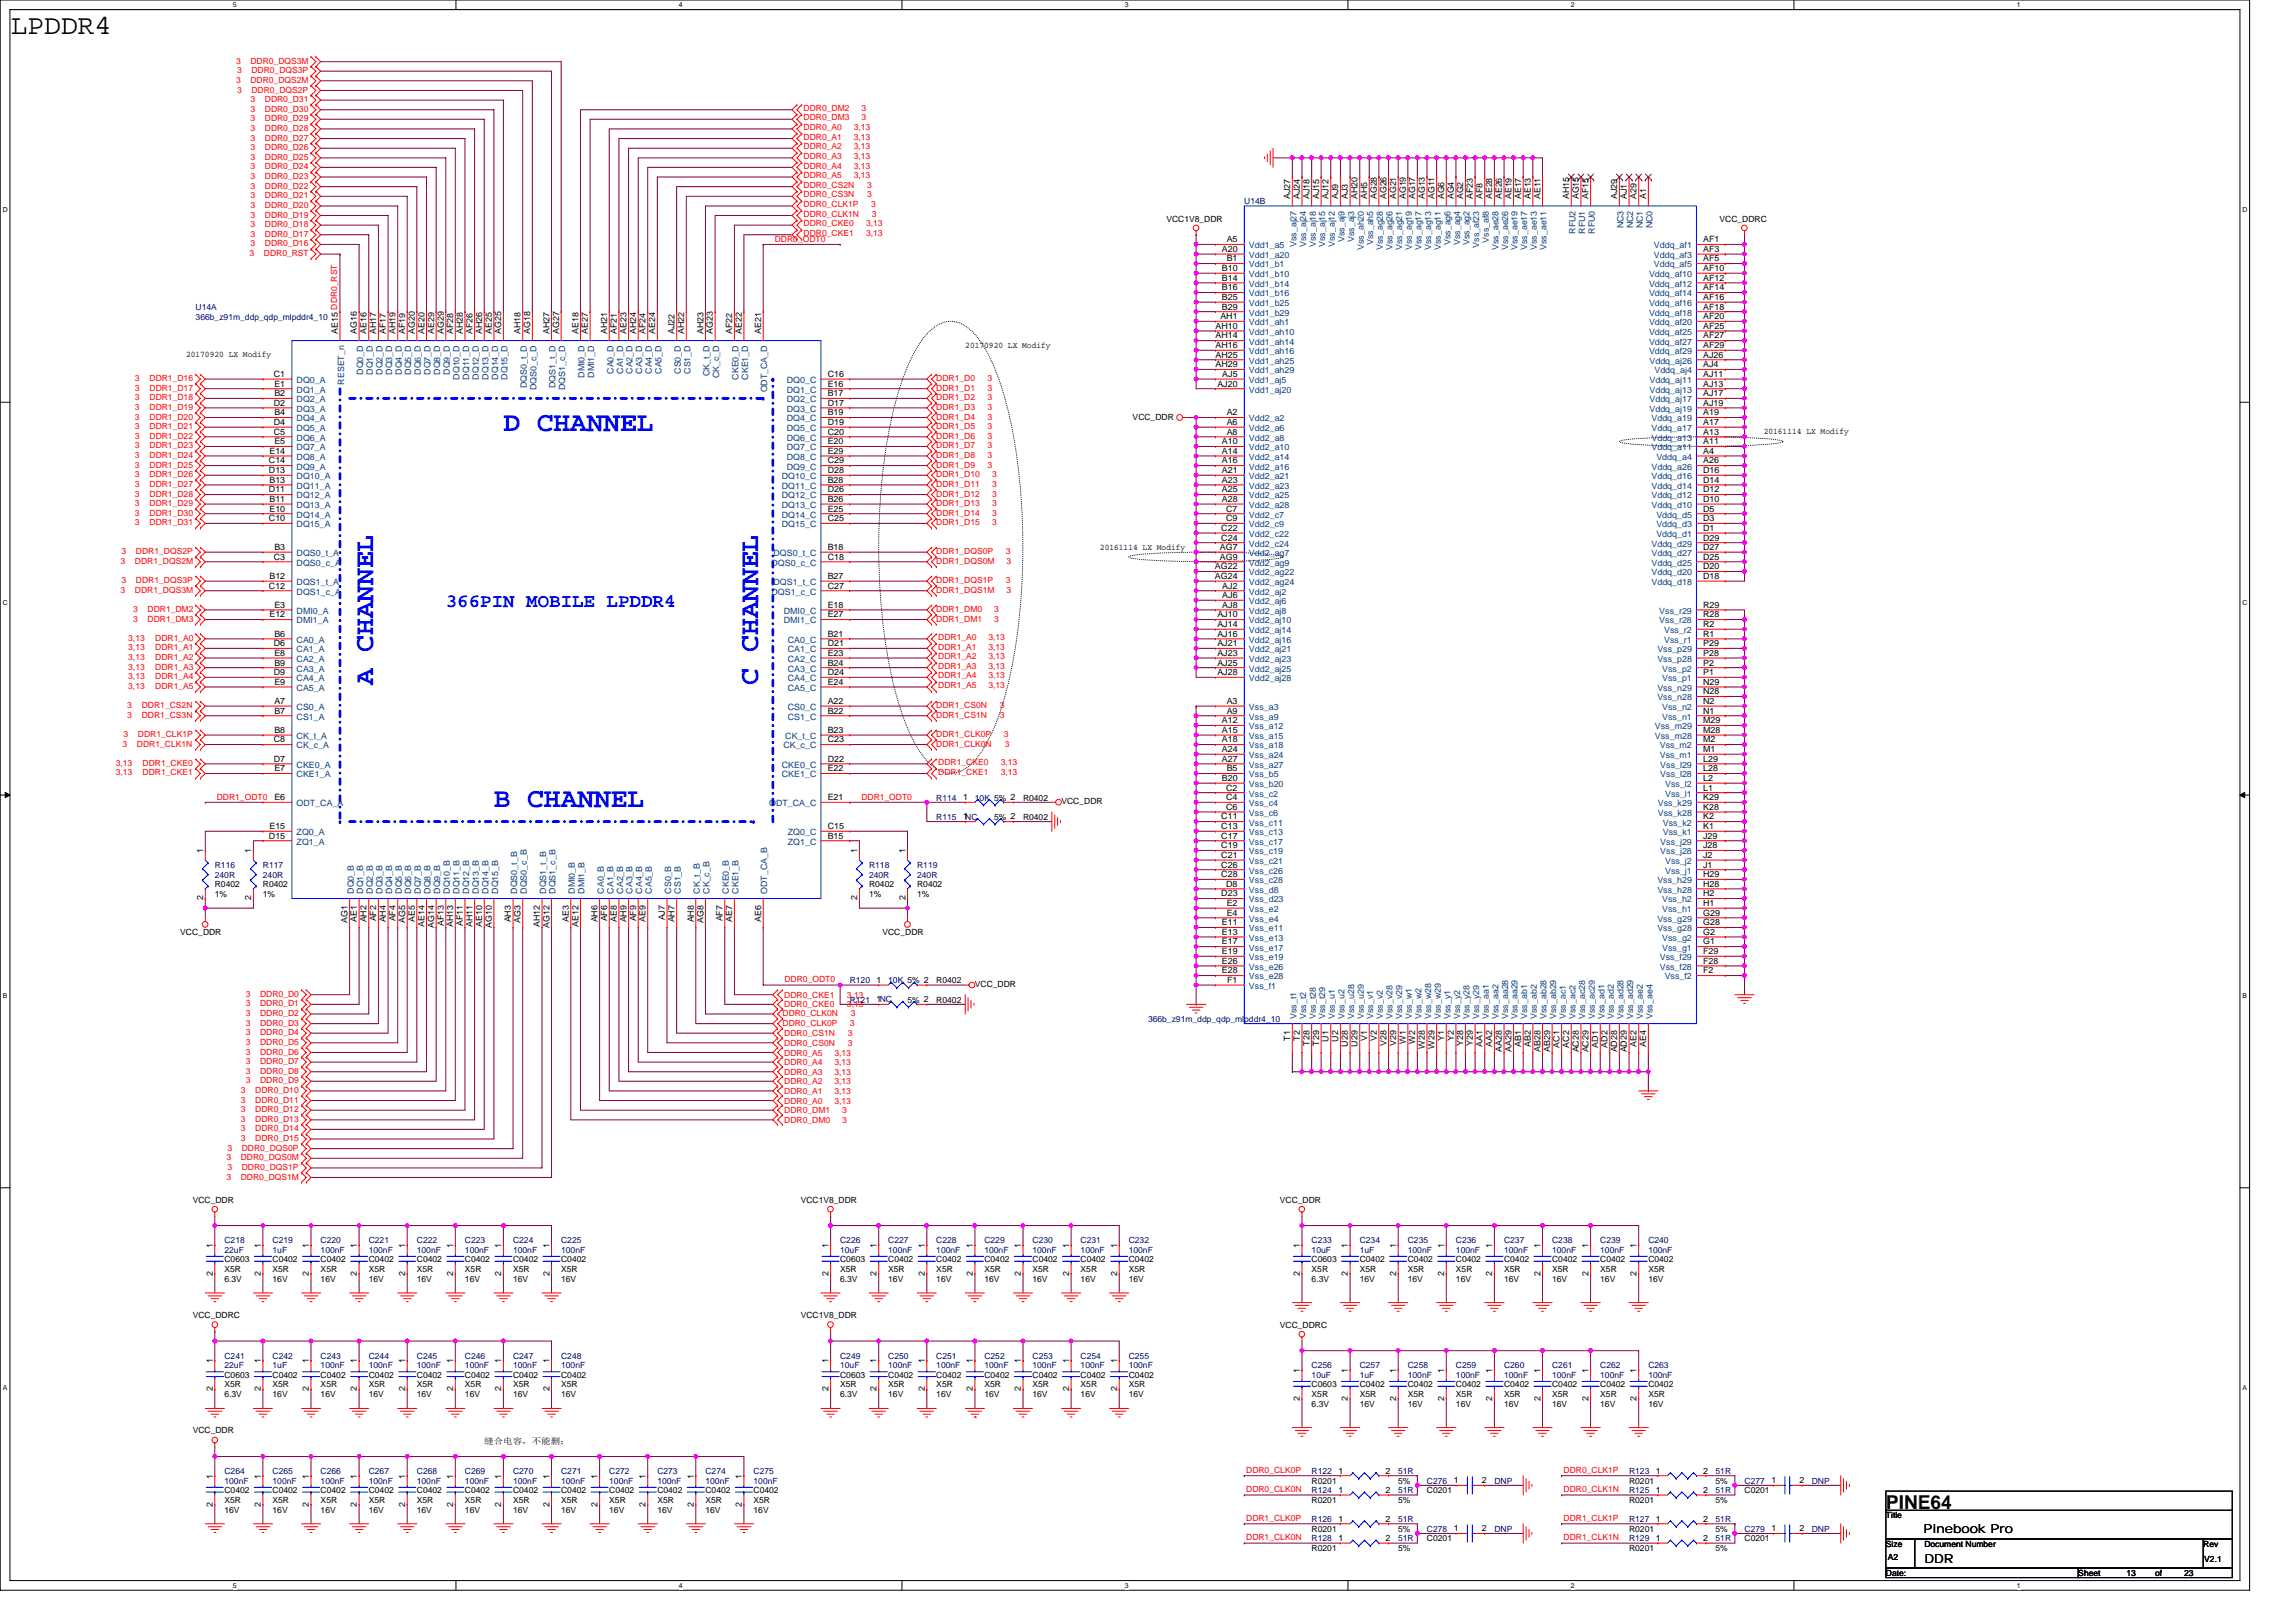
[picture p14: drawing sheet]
<svg xmlns="http://www.w3.org/2000/svg" width="297mm" height="210mm" viewBox="0 0 297 210" stroke-linecap="round" stroke-linejoin="round" font-family="sans-serif">
<defs><g id="words">
<text font-size="3.6" x="1.4" y="4.4">LPDDR4</text>
<g font-size="3.6" fill="#00f">
<text x="65.1" y="55.8">D CHANNEL</text>
<text x="48.3" y="88.6" transform="rotate(-90 48.3 88.6)">A CHANNEL</text>
<text x="98.1" y="88.6" transform="rotate(-90 98.1 88.6)">C CHANNEL</text>
<text x="63.9" y="104.4">B CHANNEL</text>
</g>
<text font-size="2.5" fill="#00f" x="57.7" y="78.5">366PIN MOBILE LPDDR4</text>
<text font-size="2.5" x="244" y="195.2">PINE64</text>
<g font-size="1.6">
<text x="248.8" y="198.3">Pinebook Pro</text>
<text x="249" y="202.2">DDR</text>
</g>
<g font-size="1.1" fill="#f00">
<text x="30.5" y="8.2">3</text>
<text x="30.5" y="10.7">3</text>
<text x="30.7" y="9.5">3</text>
<text x="30.7" y="12">3</text>
<text x="32.4" y="8.2">DDR0_DQS3M</text>
<text x="32.4" y="10.7">DDR0_DQS2M</text>
<text x="32.5" y="9.5">DDR0_DQS3P</text>
<text x="32.5" y="12">DDR0_DQS2P</text>
<text x="32.4" y="17">3</text>
<text x="32.4" y="15.7">3</text>
<text x="32.4" y="14.5">3</text>
<text x="32.4" y="13.2">3</text>
<text x="34.3" y="17">DDR0_D28</text>
<text x="34.3" y="15.7">DDR0_D29</text>
<text x="34.3" y="14.5">DDR0_D30</text>
<text x="34.3" y="13.2">DDR0_D31</text>
<text x="104" y="16.8">DDR0_A0</text>
<text x="104" y="14.3">DDR0_DM2</text>
<text x="104" y="15.6">DDR0_DM3</text>
<text x="110.4" y="16.8">3,13</text>
<text x="111.4" y="14.3">3</text>
<text x="111.4" y="15.6">3</text>
<text x="32.4" y="23.2">3</text>
<text x="32.4" y="21.9">3</text>
<text x="32.4" y="20.7">3</text>
<text x="32.4" y="19.4">3</text>
<text x="32.4" y="18.2">3</text>
<text x="34.3" y="23.2">DDR0_D23</text>
<text x="34.3" y="21.9">DDR0_D24</text>
<text x="34.3" y="20.7">DDR0_D25</text>
<text x="34.3" y="19.4">DDR0_D26</text>
<text x="34.3" y="18.2">DDR0_D27</text>
<text x="104" y="18.1">DDR0_A1</text>
<text x="104" y="19.3">DDR0_A2</text>
<text x="104" y="20.6">DDR0_A3</text>
<text x="104" y="21.8">DDR0_A4</text>
<text x="104" y="23.1">DDR0_A5</text>
<text x="110.4" y="18.1">3,13</text>
<text x="110.4" y="19.3">3,13</text>
<text x="110.4" y="20.6">3,13</text>
<text x="110.4" y="21.8">3,13</text>
<text x="110.4" y="23.1">3,13</text>
<text x="32.4" y="29.4">3</text>
<text x="32.4" y="28.2">3</text>
<text x="32.4" y="26.9">3</text>
<text x="32.4" y="25.7">3</text>
<text x="32.4" y="24.4">3</text>
<text x="34.3" y="29.4">DDR0_D18</text>
<text x="34.3" y="28.2">DDR0_D19</text>
<text x="34.3" y="26.9">DDR0_D20</text>
<text x="34.3" y="25.7">DDR0_D21</text>
<text x="34.3" y="24.4">DDR0_D22</text>
<text x="104" y="26.8">DDR0_CLK1P</text>
<text x="104" y="28">DDR0_CLK1N</text>
<text x="104" y="29.3">DDR0_CKE0</text>
<text x="104" y="24.3">DDR0_CS2N</text>
<text x="104" y="25.5">DDR0_CS3N</text>
<text x="112.1" y="29.3">3,13</text>
<text x="112.2" y="24.3">3</text>
<text x="112.2" y="25.5">3</text>
<text x="112.7" y="26.8">3</text>
<text x="112.8" y="28">3</text>
<text x="32.3" y="33.1">3</text>
<text x="32.4" y="31.9">3</text>
<text x="32.4" y="30.6">3</text>
<text x="34.1" y="33.1">DDR0_RST</text>
<text x="34.3" y="31.9">DDR0_D16</text>
<text x="34.3" y="30.6">DDR0_D17</text>
<text x="100.2" y="31.3">DDR0_ODT0</text>
<text x="104" y="30.5">DDR0_CKE1</text>
<text x="112.1" y="30.5">3,13</text>
<text x="17.5" y="51.8">3</text>
<text x="17.5" y="53">3</text>
<text x="17.5" y="50.5">3</text>
<text x="17.5" y="49.3">3</text>
<text x="19.3" y="51.8">DDR1_D18</text>
<text x="19.3" y="53">DDR1_D19</text>
<text x="19.3" y="50.5">DDR1_D17</text>
<text x="19.3" y="49.3">DDR1_D16</text>
<text x="121.1" y="49.3">DDR1_D0</text>
<text x="121.1" y="53">DDR1_D3</text>
<text x="121.1" y="51.8">DDR1_D2</text>
<text x="121.1" y="50.5">DDR1_D1</text>
<text x="127.7" y="49.3">3</text>
<text x="127.7" y="53">3</text>
<text x="127.7" y="51.8">3</text>
<text x="127.7" y="50.5">3</text>
<text x="17.5" y="54.3">3</text>
<text x="17.5" y="56.8">3</text>
<text x="17.5" y="55.5">3</text>
<text x="17.5" y="58">3</text>
<text x="17.5" y="59.3">3</text>
<text x="19.3" y="54.3">DDR1_D20</text>
<text x="19.3" y="56.8">DDR1_D22</text>
<text x="19.3" y="55.5">DDR1_D21</text>
<text x="19.3" y="58">DDR1_D23</text>
<text x="19.3" y="59.3">DDR1_D24</text>
<text x="121.1" y="59.3">DDR1_D8</text>
<text x="121.1" y="54.3">DDR1_D4</text>
<text x="121.1" y="58">DDR1_D7</text>
<text x="121.1" y="56.8">DDR1_D6</text>
<text x="121.1" y="55.5">DDR1_D5</text>
<text x="127.7" y="59.3">3</text>
<text x="127.7" y="54.3">3</text>
<text x="127.7" y="58">3</text>
<text x="127.7" y="56.8">3</text>
<text x="127.7" y="55.5">3</text>
<text x="17.5" y="64.2">3</text>
<text x="17.5" y="63">3</text>
<text x="17.5" y="61.8">3</text>
<text x="17.5" y="60.5">3</text>
<text x="17.5" y="65.5">3</text>
<text x="19.3" y="64.2">DDR1_D28</text>
<text x="19.3" y="63">DDR1_D27</text>
<text x="19.3" y="61.8">DDR1_D26</text>
<text x="19.3" y="60.5">DDR1_D25</text>
<text x="19.3" y="65.5">DDR1_D29</text>
<text x="121.1" y="61.8">DDR1_D10</text>
<text x="121.1" y="60.5">DDR1_D9</text>
<text x="121.1" y="65.5">DDR1_D13</text>
<text x="121.1" y="64.2">DDR1_D12</text>
<text x="121.1" y="63">DDR1_D11</text>
<text x="127.7" y="60.5">3</text>
<text x="128.3" y="61.8">3</text>
<text x="128.3" y="65.5">3</text>
<text x="128.3" y="64.2">3</text>
<text x="128.3" y="63">3</text>
<text x="15.7" y="71.7">3</text>
<text x="17.5" y="68">3</text>
<text x="17.5" y="66.7">3</text>
<text x="17.6" y="71.7">DDR1_DQS2P</text>
<text x="19.3" y="68">DDR1_D31</text>
<text x="19.3" y="66.7">DDR1_D30</text>
<text x="121.1" y="66.7">DDR1_D14</text>
<text x="121.1" y="68">DDR1_D15</text>
<text x="121.1" y="71.7">DDR1_DQS0P</text>
<text x="128.3" y="66.7">3</text>
<text x="128.3" y="68">3</text>
<text x="130.1" y="71.7">3</text>
<text x="15.6" y="76.7">3</text>
<text x="15.6" y="73">3</text>
<text x="15.7" y="75.4">3</text>
<text x="17.5" y="76.7">DDR1_DQS3M</text>
<text x="17.5" y="73">DDR1_DQS2M</text>
<text x="17.6" y="75.4">DDR1_DQS3P</text>
<text x="121.1" y="73">DDR1_DQS0M</text>
<text x="121.1" y="76.7">DDR1_DQS1M</text>
<text x="121.1" y="75.4">DDR1_DQS1P</text>
<text x="130.1" y="75.4">3</text>
<text x="130.2" y="73">3</text>
<text x="130.2" y="76.7">3</text>
<text x="16.6" y="82.9">3,13</text>
<text x="17.2" y="80.4">3</text>
<text x="17.2" y="79.2">3</text>
<text x="19.1" y="80.4">DDR1_DM3</text>
<text x="19.1" y="79.2">DDR1_DM2</text>
<text x="20.1" y="82.9">DDR1_A0</text>
<text x="121.1" y="79.2">DDR1_DM0</text>
<text x="121.1" y="80.4">DDR1_DM1</text>
<text x="121.4" y="82.8">DDR1_A0</text>
<text x="127.9" y="82.8">3,13</text>
<text x="128.6" y="79.2">3</text>
<text x="128.6" y="80.4">3</text>
<text x="16.6" y="85.4">3,13</text>
<text x="16.6" y="84.2">3,13</text>
<text x="16.6" y="87.9">3,13</text>
<text x="16.6" y="86.7">3,13</text>
<text x="16.6" y="89.1">3,13</text>
<text x="20.1" y="85.4">DDR1_A2</text>
<text x="20.1" y="84.2">DDR1_A1</text>
<text x="20.1" y="87.9">DDR1_A4</text>
<text x="20.1" y="86.7">DDR1_A3</text>
<text x="20.1" y="89.1">DDR1_A5</text>
<text x="121.4" y="85.3">DDR1_A2</text>
<text x="121.4" y="84">DDR1_A1</text>
<text x="121.4" y="87.8">DDR1_A4</text>
<text x="121.4" y="86.5">DDR1_A3</text>
<text x="121.4" y="89">DDR1_A5</text>
<text x="127.9" y="85.3">3,13</text>
<text x="127.9" y="84">3,13</text>
<text x="127.9" y="87.8">3,13</text>
<text x="127.9" y="86.5">3,13</text>
<text x="127.9" y="89">3,13</text>
<text x="16" y="95.4">3</text>
<text x="16.5" y="92.9">3</text>
<text x="16.5" y="91.6">3</text>
<text x="17.8" y="95.4">DDR1_CLK1P</text>
<text x="18.3" y="92.9">DDR1_CS3N</text>
<text x="18.3" y="91.6">DDR1_CS2N</text>
<text x="121.1" y="95.4">DDR1_CLK0P</text>
<text x="121.1" y="91.6">DDR1_CS0N</text>
<text x="121.1" y="92.9">DDR1_CS1N</text>
<text x="129.4" y="91.6">3</text>
<text x="129.4" y="92.9">3</text>
<text x="129.9" y="95.4">3</text>
<text x="15" y="99.1">3,13</text>
<text x="15" y="100.3">3,13</text>
<text x="15.9" y="96.6">3</text>
<text x="17.7" y="96.6">DDR1_CLK1N</text>
<text x="18.5" y="99.1">DDR1_CKE0</text>
<text x="18.5" y="100.3">DDR1_CKE1</text>
<text x="121.1" y="96.6">DDR1_CLK0N</text>
<text x="121.4" y="100.2">DDR1_CKE1</text>
<text x="121.4" y="99">DDR1_CKE0</text>
<text x="129.5" y="100.2">3,13</text>
<text x="129.5" y="99">3,13</text>
<text x="130" y="96.6">3</text>
<text x="28" y="103.4">DDR1_ODT0</text>
<text x="111.4" y="103.4">DDR1_ODT0</text>
<text x="31.8" y="129">3</text>
<text x="31.8" y="130.2">3</text>
<text x="31.8" y="131.4">3</text>
<text x="33.7" y="129">DDR0_D0</text>
<text x="33.7" y="130.2">DDR0_D1</text>
<text x="33.7" y="131.4">DDR0_D2</text>
<text x="101.2" y="131.4">DDR0_CLK0N</text>
<text x="101.5" y="130.3">DDR0_CKE0</text>
<text x="101.5" y="129.1">DDR0_CKE1</text>
<text x="101.5" y="127.1">DDR0_ODT0</text>
<text x="109.6" y="130.3">3,13</text>
<text x="109.6" y="129.1">3,13</text>
<text x="110.1" y="131.4">3</text>
<text x="31.8" y="132.7">3</text>
<text x="31.8" y="133.9">3</text>
<text x="31.8" y="135.2">3</text>
<text x="31.8" y="136.4">3</text>
<text x="31.8" y="137.7">3</text>
<text x="33.7" y="132.7">DDR0_D3</text>
<text x="33.7" y="133.9">DDR0_D4</text>
<text x="33.7" y="135.2">DDR0_D5</text>
<text x="33.7" y="136.4">DDR0_D6</text>
<text x="33.7" y="137.7">DDR0_D7</text>
<text x="101.2" y="132.7">DDR0_CLK0P</text>
<text x="101.5" y="137.8">DDR0_A4</text>
<text x="101.5" y="136.6">DDR0_A5</text>
<text x="101.5" y="135.3">DDR0_CS0N</text>
<text x="101.5" y="134.1">DDR0_CS1N</text>
<text x="107.9" y="137.8">3,13</text>
<text x="107.9" y="136.6">3,13</text>
<text x="109.7" y="135.3">3</text>
<text x="109.7" y="134.1">3</text>
<text x="109.9" y="132.7">3</text>
<text x="31.2" y="141.4">3</text>
<text x="31.2" y="142.7">3</text>
<text x="31.2" y="143.9">3</text>
<text x="31.8" y="138.9">3</text>
<text x="31.8" y="140.2">3</text>
<text x="33" y="141.4">DDR0_D10</text>
<text x="33" y="142.7">DDR0_D11</text>
<text x="33" y="143.9">DDR0_D12</text>
<text x="33.7" y="138.9">DDR0_D8</text>
<text x="33.7" y="140.2">DDR0_D9</text>
<text x="101.5" y="142.8">DDR0_A0</text>
<text x="101.5" y="141.5">DDR0_A1</text>
<text x="101.5" y="140.3">DDR0_A2</text>
<text x="101.5" y="139">DDR0_A3</text>
<text x="107.9" y="142.8">3,13</text>
<text x="107.9" y="141.5">3,13</text>
<text x="107.9" y="140.3">3,13</text>
<text x="107.9" y="139">3,13</text>
<text x="29.4" y="148.9">3</text>
<text x="31.2" y="147.6">3</text>
<text x="31.2" y="145.1">3</text>
<text x="31.2" y="146.4">3</text>
<text x="31.3" y="148.9">DDR0_DQS0P</text>
<text x="33" y="147.6">DDR0_D15</text>
<text x="33" y="145.1">DDR0_D13</text>
<text x="33" y="146.4">DDR0_D14</text>
<text x="101.5" y="145.3">DDR0_DM0</text>
<text x="101.5" y="144">DDR0_DM1</text>
<text x="108.9" y="145.3">3</text>
<text x="108.9" y="144">3</text>
<text x="29.3" y="150.1">3</text>
<text x="29.3" y="152.6">3</text>
<text x="29.4" y="151.4">3</text>
<text x="31.2" y="150.1">DDR0_DQS0M</text>
<text x="31.2" y="152.6">DDR0_DQS1M</text>
<text x="31.3" y="151.4">DDR0_DQS1P</text>
<text x="161.2" y="190.6">DDR0_CLK0P</text>
<text x="202.3" y="190.6">DDR0_CLK1P</text>
<text x="161.2" y="193.1">DDR0_CLK0N</text>
<text x="161.2" y="196.8">DDR1_CLK0P</text>
<text x="202.3" y="193.1">DDR0_CLK1N</text>
<text x="202.3" y="196.8">DDR1_CLK1P</text>
<text x="161.2" y="199.3">DDR1_CLK0N</text>
<text x="202.3" y="199.3">DDR1_CLK1N</text>
</g>
<g font-size="1.1">
<text x="150.9" y="28.7">VCC1V8_DDR</text>
<text x="166.9" y="25.8" transform="rotate(-90 166.9 25.8)">AJ27</text>
<text x="168.2" y="25.8" transform="rotate(-90 168.2 25.8)">AJ24</text>
<text x="169.4" y="25.8" transform="rotate(-90 169.4 25.8)">AJ18</text>
<text x="170.6" y="25.8" transform="rotate(-90 170.6 25.8)">AJ15</text>
<text x="171.9" y="25.8" transform="rotate(-90 171.9 25.8)">AJ12</text>
<text x="173.1" y="25.8" transform="rotate(-90 173.1 25.8)">AJ9</text>
<text x="174.4" y="25.8" transform="rotate(-90 174.4 25.8)">AJ3</text>
<text x="175.6" y="25.8" transform="rotate(-90 175.6 25.8)">AH20</text>
<text x="176.9" y="25.8" transform="rotate(-90 176.9 25.8)">AH5</text>
<text x="178.1" y="25.8" transform="rotate(-90 178.1 25.8)">AG28</text>
<text x="179.4" y="25.8" transform="rotate(-90 179.4 25.8)">AG26</text>
<text x="180.6" y="25.8" transform="rotate(-90 180.6 25.8)">AG21</text>
<text x="181.9" y="25.8" transform="rotate(-90 181.9 25.8)">AG19</text>
<text x="183.1" y="25.8" transform="rotate(-90 183.1 25.8)">AG17</text>
<text x="184.3" y="25.8" transform="rotate(-90 184.3 25.8)">AG13</text>
<text x="185.6" y="25.8" transform="rotate(-90 185.6 25.8)">AG11</text>
<text x="186.8" y="25.8" transform="rotate(-90 186.8 25.8)">AG6</text>
<text x="188.1" y="25.8" transform="rotate(-90 188.1 25.8)">AG4</text>
<text x="189.3" y="25.8" transform="rotate(-90 189.3 25.8)">AG2</text>
<text x="190.6" y="25.8" transform="rotate(-90 190.6 25.8)">AF23</text>
<text x="191.8" y="25.8" transform="rotate(-90 191.8 25.8)">AF8</text>
<text x="193.1" y="25.8" transform="rotate(-90 193.1 25.8)">AE28</text>
<text x="194.3" y="25.8" transform="rotate(-90 194.3 25.8)">AE26</text>
<text x="195.5" y="25.8" transform="rotate(-90 195.5 25.8)">AE19</text>
<text x="196.8" y="25.8" transform="rotate(-90 196.8 25.8)">AE17</text>
<text x="198" y="25.8" transform="rotate(-90 198 25.8)">AE13</text>
<text x="199.3" y="25.8" transform="rotate(-90 199.3 25.8)">AE11</text>
<text x="203" y="25.8" transform="rotate(-90 203 25.8)">AH15</text>
<text x="204.3" y="25.8" transform="rotate(-90 204.3 25.8)">AG15</text>
<text x="205.5" y="25.8" transform="rotate(-90 205.5 25.8)">AF15</text>
<text x="209.2" y="25.8" transform="rotate(-90 209.2 25.8)">AJ29</text>
<text x="210.5" y="25.8" transform="rotate(-90 210.5 25.8)">AJ1</text>
<text x="211.7" y="25.8" transform="rotate(-90 211.7 25.8)">A29</text>
<text x="213" y="25.8" transform="rotate(-90 213 25.8)">A1</text>
<text x="222.5" y="28.7">VCC_DDRC</text>
<text x="158.1" y="32.6">A20</text>
<text x="158.1" y="35.1">B10</text>
<text x="158.7" y="31.3">A5</text>
<text x="158.7" y="33.8">B1</text>
<text x="220.3" y="31.3">AF1</text>
<text x="220.3" y="33.8">AF5</text>
<text x="220.3" y="32.6">AF3</text>
<text x="220.3" y="35.1">AF10</text>
<text x="157.9" y="41.3">AH1</text>
<text x="158.1" y="36.3">B14</text>
<text x="158.1" y="37.6">B16</text>
<text x="158.1" y="38.8">B25</text>
<text x="158.1" y="40">B29</text>
<text x="220.3" y="37.6">AF14</text>
<text x="220.3" y="36.3">AF12</text>
<text x="220.3" y="38.8">AF16</text>
<text x="220.3" y="41.3">AF20</text>
<text x="220.3" y="40">AF18</text>
<text x="24.1" y="46.2">20170920 LX Modify</text>
<text x="43.7" y="43.2" transform="rotate(-90 43.7 43.2)">AE15 DDR0_RST</text>
<text x="46.2" y="43.2" transform="rotate(-90 46.2 43.2)">AG16</text>
<text x="47.4" y="43.2" transform="rotate(-90 47.4 43.2)">AE16</text>
<text x="48.7" y="43.2" transform="rotate(-90 48.7 43.2)">AH17</text>
<text x="49.9" y="43.2" transform="rotate(-90 49.9 43.2)">AF17</text>
<text x="51.2" y="43.2" transform="rotate(-90 51.2 43.2)">AH19</text>
<text x="52.4" y="43.2" transform="rotate(-90 52.4 43.2)">AF19</text>
<text x="53.7" y="43.2" transform="rotate(-90 53.7 43.2)">AG20</text>
<text x="54.9" y="43.2" transform="rotate(-90 54.9 43.2)">AE20</text>
<text x="56.2" y="43.2" transform="rotate(-90 56.2 43.2)">AE29</text>
<text x="57.4" y="43.2" transform="rotate(-90 57.4 43.2)">AG29</text>
<text x="58.6" y="43.2" transform="rotate(-90 58.6 43.2)">AF28</text>
<text x="59.9" y="43.2" transform="rotate(-90 59.9 43.2)">AH28</text>
<text x="61.1" y="43.2" transform="rotate(-90 61.1 43.2)">AF26</text>
<text x="62.4" y="43.2" transform="rotate(-90 62.4 43.2)">AH26</text>
<text x="63.6" y="43.2" transform="rotate(-90 63.6 43.2)">AE25</text>
<text x="64.9" y="43.2" transform="rotate(-90 64.9 43.2)">AG25</text>
<text x="67.3" y="43.2" transform="rotate(-90 67.3 43.2)">AH18</text>
<text x="68.6" y="43.2" transform="rotate(-90 68.6 43.2)">AG18</text>
<text x="71.1" y="43.2" transform="rotate(-90 71.1 43.2)">AH27</text>
<text x="72.3" y="43.2" transform="rotate(-90 72.3 43.2)">AG27</text>
<text x="74.8" y="43.2" transform="rotate(-90 74.8 43.2)">AE18</text>
<text x="76.1" y="43.2" transform="rotate(-90 76.1 43.2)">AE27</text>
<text x="78.5" y="43.2" transform="rotate(-90 78.5 43.2)">AH21</text>
<text x="79.8" y="43.2" transform="rotate(-90 79.8 43.2)">AF21</text>
<text x="81" y="43.2" transform="rotate(-90 81 43.2)">AE23</text>
<text x="82.3" y="43.2" transform="rotate(-90 82.3 43.2)">AH24</text>
<text x="83.5" y="43.2" transform="rotate(-90 83.5 43.2)">AF24</text>
<text x="84.8" y="43.2" transform="rotate(-90 84.8 43.2)">AE24</text>
<text x="87.3" y="43.2" transform="rotate(-90 87.3 43.2)">AJ22</text>
<text x="88.5" y="43.2" transform="rotate(-90 88.5 43.2)">AH22</text>
<text x="91" y="43.2" transform="rotate(-90 91 43.2)">AH23</text>
<text x="92.2" y="43.2" transform="rotate(-90 92.2 43.2)">AG23</text>
<text x="94.7" y="43.2" transform="rotate(-90 94.7 43.2)">AF22</text>
<text x="96" y="43.2" transform="rotate(-90 96 43.2)">AE22</text>
<text x="98.5" y="43.2" transform="rotate(-90 98.5 43.2)">AE21</text>
<text x="124.9" y="45">20170920 LX Modify</text>
<text x="157.2" y="42.5">AH10</text>
<text x="157.2" y="43.8">AH14</text>
<text x="157.2" y="45">AH16</text>
<text x="157.2" y="46.3">AH25</text>
<text x="157.2" y="47.5">AH29</text>
<text x="220.3" y="46.3">AJ26</text>
<text x="220.3" y="42.5">AF25</text>
<text x="220.3" y="45">AF29</text>
<text x="220.3" y="43.8">AF27</text>
<text x="220.3" y="47.5">AJ4</text>
<text x="35.4" y="48.8">C1</text>
<text x="35.4" y="52.5">D2</text>
<text x="35.5" y="51.3">B2</text>
<text x="35.5" y="53.7">B4</text>
<text x="35.5" y="50">E1</text>
<text x="107.1" y="51.3">B17</text>
<text x="107.1" y="53.7">B19</text>
<text x="107.1" y="48.8">C16</text>
<text x="107.1" y="52.5">D17</text>
<text x="107.1" y="50">E16</text>
<text x="157.5" y="50">AJ20</text>
<text x="158.1" y="48.8">AJ5</text>
<text x="158.7" y="53.7">A2</text>
<text x="220.3" y="53.7">A19</text>
<text x="220.3" y="48.8">AJ11</text>
<text x="220.3" y="50">AJ13</text>
<text x="220.3" y="51.3">AJ17</text>
<text x="220.3" y="52.5">AJ19</text>
<text x="34.8" y="60">C14</text>
<text x="34.9" y="58.7">E14</text>
<text x="35.4" y="56.2">C5</text>
<text x="35.4" y="55">D4</text>
<text x="35.5" y="57.5">E5</text>
<text x="107.1" y="56.2">C20</text>
<text x="107.1" y="55">D19</text>
<text x="107.1" y="57.5">E20</text>
<text x="107.1" y="58.7">E29</text>
<text x="107.1" y="60">C29</text>
<text x="146.5" y="54.3">VCC_DDR</text>
<text x="158.1" y="57.5">A10</text>
<text x="158.1" y="58.7">A14</text>
<text x="158.1" y="60">A16</text>
<text x="158.7" y="55">A6</text>
<text x="158.7" y="56.2">A8</text>
<text x="220.3" y="58.7">A4</text>
<text x="220.3" y="57.5">A11</text>
<text x="220.3" y="56.2">A13</text>
<text x="220.3" y="55">A17</text>
<text x="220.3" y="60">A26</text>
<text x="228.2" y="56.2">20161114 LX Modify</text>
<text x="34.8" y="63.7">D11</text>
<text x="34.8" y="61.2">D13</text>
<text x="34.9" y="64.9">B11</text>
<text x="34.9" y="62.5">B13</text>
<text x="107.1" y="64.9">B26</text>
<text x="107.1" y="62.5">B28</text>
<text x="107.1" y="63.7">D26</text>
<text x="107.1" y="61.2">D28</text>
<text x="158.1" y="61.2">A21</text>
<text x="158.1" y="62.5">A23</text>
<text x="158.1" y="63.7">A25</text>
<text x="158.1" y="64.9">A28</text>
<text x="220.3" y="63.7">D12</text>
<text x="220.3" y="64.9">D10</text>
<text x="220.3" y="62.5">D14</text>
<text x="220.3" y="61.2">D16</text>
<text x="34.8" y="67.4">C10</text>
<text x="34.9" y="66.2">E10</text>
<text x="35.5" y="71.2">B3</text>
<text x="107.1" y="67.4">C25</text>
<text x="107.1" y="66.2">E25</text>
<text x="107.1" y="71.2">B18</text>
<text x="142.3" y="71.1">20161114 LX Modify</text>
<text x="157.8" y="71.2">AG7</text>
<text x="158" y="68.7">C22</text>
<text x="158" y="69.9">C24</text>
<text x="158.6" y="66.2">C7</text>
<text x="158.6" y="67.4">C9</text>
<text x="220.3" y="68.7">D1</text>
<text x="220.3" y="67.4">D3</text>
<text x="220.3" y="66.2">D5</text>
<text x="220.3" y="71.2">D27</text>
<text x="220.3" y="69.9">D29</text>
<text x="34.8" y="76.2">C12</text>
<text x="34.9" y="74.9">B12</text>
<text x="35.4" y="72.4">C3</text>
<text x="107.1" y="74.9">B27</text>
<text x="107.1" y="72.4">C18</text>
<text x="107.1" y="76.2">C27</text>
<text x="157.2" y="73.7">AG22</text>
<text x="157.2" y="74.9">AG24</text>
<text x="157.8" y="72.4">AG9</text>
<text x="158.1" y="76.2">AJ2</text>
<text x="158.1" y="77.4">AJ6</text>
<text x="220.3" y="74.9">D18</text>
<text x="220.3" y="73.7">D20</text>
<text x="220.3" y="72.4">D25</text>
<text x="34.9" y="79.9">E12</text>
<text x="35.4" y="83.6">D6</text>
<text x="35.5" y="82.4">B6</text>
<text x="35.5" y="78.6">E3</text>
<text x="107.1" y="78.6">E18</text>
<text x="107.1" y="79.9">E27</text>
<text x="107.1" y="82.4">B21</text>
<text x="107.1" y="83.6">D21</text>
<text x="157.5" y="79.9">AJ10</text>
<text x="157.5" y="81.1">AJ14</text>
<text x="157.5" y="82.4">AJ16</text>
<text x="157.5" y="83.6">AJ21</text>
<text x="158.1" y="78.6">AJ8</text>
<text x="220.3" y="82.4">R1</text>
<text x="220.3" y="81.1">R2</text>
<text x="220.3" y="83.6">P29</text>
<text x="220.3" y="79.9">R28</text>
<text x="220.3" y="78.6">R29</text>
<text x="35.4" y="87.4">D9</text>
<text x="35.5" y="86.1">B9</text>
<text x="35.5" y="84.9">E8</text>
<text x="35.5" y="88.6">E9</text>
<text x="107.1" y="86.1">B24</text>
<text x="107.1" y="87.4">D24</text>
<text x="107.1" y="84.9">E23</text>
<text x="107.1" y="88.6">E24</text>
<text x="157.5" y="84.9">AJ23</text>
<text x="157.5" y="86.1">AJ25</text>
<text x="157.5" y="87.4">AJ28</text>
<text x="220.3" y="87.4">P1</text>
<text x="220.3" y="86.1">P2</text>
<text x="220.3" y="89.8">N28</text>
<text x="220.3" y="88.6">N29</text>
<text x="220.3" y="84.9">P28</text>
<text x="35.5" y="92.3">B7</text>
<text x="35.5" y="91.1">A7</text>
<text x="35.5" y="94.8">B8</text>
<text x="107.1" y="92.3">B22</text>
<text x="107.1" y="91.1">A22</text>
<text x="107.1" y="94.8">B23</text>
<text x="158.1" y="93.6">A12</text>
<text x="158.1" y="94.8">A15</text>
<text x="158.7" y="91.1">A3</text>
<text x="158.7" y="92.3">A9</text>
<text x="220.3" y="92.3">N1</text>
<text x="220.3" y="91.1">N2</text>
<text x="220.3" y="94.8">M28</text>
<text x="220.3" y="93.6">M29</text>
<text x="35.4" y="96.1">C8</text>
<text x="35.4" y="98.6">D7</text>
<text x="35.5" y="99.8">E7</text>
<text x="107.1" y="98.6">D22</text>
<text x="107.1" y="99.8">E22</text>
<text x="107.1" y="96.1">C23</text>
<text x="158.1" y="96.1">A18</text>
<text x="158.1" y="97.3">A24</text>
<text x="158.1" y="98.6">A27</text>
<text x="158.1" y="101">B20</text>
<text x="158.7" y="99.8">B5</text>
<text x="220.3" y="97.3">M1</text>
<text x="220.3" y="96.1">M2</text>
<text x="220.3" y="101">L2</text>
<text x="220.3" y="99.8">L28</text>
<text x="220.3" y="98.6">L29</text>
<text x="34.9" y="107.3">E15</text>
<text x="35.5" y="103.5">E6</text>
<text x="107.1" y="107.3">C15</text>
<text x="107.1" y="103.5">E21</text>
<text x="124.6" y="106">1NC</text>
<text x="124.6" y="103.5">1</text>
<text x="128.6" y="106.1">5% 2</text>
<text x="132.4" y="106.1">R0402</text>
<text x="132.4" y="103.6">R0402</text>
<text x="137.3" y="104.1">VCC_DDR</text>
<text x="158" y="106">C11</text>
<text x="158" y="107.3">C13</text>
<text x="158.6" y="102.3">C2</text>
<text x="158.6" y="104.8">C6</text>
<text x="158.6" y="103.5">C4</text>
<text x="220.3" y="104.8">K28</text>
<text x="220.3" y="103.5">K29</text>
<text x="220.3" y="102.3">L1</text>
<text x="220.3" y="107.3">K1</text>
<text x="220.3" y="106">K2</text>
<text x="26.3" y="110.4" transform="rotate(-90 26.3 110.4)">1</text>
<text x="32.5" y="110.4" transform="rotate(-90 32.5 110.4)">1</text>
<text x="34.8" y="108.5">D15</text>
<text x="107.1" y="108.5">B15</text>
<text x="110.9" y="110.4" transform="rotate(-90 110.9 110.4)">1</text>
<text x="117.1" y="110.4" transform="rotate(-90 117.1 110.4)">1</text>
<text x="158" y="108.5">C17</text>
<text x="158" y="111">C21</text>
<text x="158" y="109.7">C19</text>
<text x="158" y="112.2">C26</text>
<text x="158" y="113.5">C28</text>
<text x="220.3" y="113.5">H29</text>
<text x="220.3" y="112.2">J1</text>
<text x="220.3" y="111">J2</text>
<text x="220.3" y="109.7">J28</text>
<text x="220.3" y="108.5">J29</text>
<text x="26.3" y="116.5" transform="rotate(-90 26.3 116.5)">2</text>
<text x="27.8" y="114.8">R0402</text>
<text x="27.8" y="116">1%</text>
<text x="32.5" y="116.5" transform="rotate(-90 32.5 116.5)">2</text>
<text x="34" y="114.8">R0402</text>
<text x="34" y="116">1%</text>
<text x="45" y="119.4" transform="rotate(-90 45 119.4)">AG1</text>
<text x="46.2" y="119.3" transform="rotate(-90 46.2 119.3)">AE1</text>
<text x="47.4" y="119.3" transform="rotate(-90 47.4 119.3)">AH2</text>
<text x="48.7" y="119.2" transform="rotate(-90 48.7 119.2)">AF2</text>
<text x="49.9" y="119.3" transform="rotate(-90 49.9 119.3)">AH4</text>
<text x="51.2" y="119.2" transform="rotate(-90 51.2 119.2)">AF4</text>
<text x="52.4" y="119.4" transform="rotate(-90 52.4 119.4)">AG5</text>
<text x="53.7" y="119.3" transform="rotate(-90 53.7 119.3)">AE5</text>
<text x="54.9" y="119.9" transform="rotate(-90 54.9 119.9)">AE14</text>
<text x="57.4" y="119.8" transform="rotate(-90 57.4 119.8)">AF13</text>
<text x="58.6" y="120" transform="rotate(-90 58.6 120)">AH13</text>
<text x="59.9" y="119.8" transform="rotate(-90 59.9 119.8)">AF11</text>
<text x="61.1" y="120" transform="rotate(-90 61.1 120)">AH11</text>
<text x="62.4" y="119.9" transform="rotate(-90 62.4 119.9)">AE10</text>
<text x="66.1" y="119.3" transform="rotate(-90 66.1 119.3)">AH3</text>
<text x="67.3" y="119.4" transform="rotate(-90 67.3 119.4)">AG3</text>
<text x="69.8" y="120" transform="rotate(-90 69.8 120)">AH12</text>
<text x="73.6" y="119.3" transform="rotate(-90 73.6 119.3)">AE3</text>
<text x="74.8" y="119.9" transform="rotate(-90 74.8 119.9)">AE12</text>
<text x="77.3" y="119.3" transform="rotate(-90 77.3 119.3)">AH6</text>
<text x="78.5" y="119.2" transform="rotate(-90 78.5 119.2)">AF6</text>
<text x="79.8" y="119.3" transform="rotate(-90 79.8 119.3)">AE8</text>
<text x="81" y="119.3" transform="rotate(-90 81 119.3)">AH9</text>
<text x="82.3" y="119.2" transform="rotate(-90 82.3 119.2)">AF9</text>
<text x="83.5" y="119.3" transform="rotate(-90 83.5 119.3)">AE9</text>
<text x="86" y="119.1" transform="rotate(-90 86 119.1)">AJ7</text>
<text x="87.3" y="119.3" transform="rotate(-90 87.3 119.3)">AH7</text>
<text x="89.7" y="119.3" transform="rotate(-90 89.7 119.3)">AH8</text>
<text x="91" y="119.4" transform="rotate(-90 91 119.4)">AG8</text>
<text x="93.5" y="119.2" transform="rotate(-90 93.5 119.2)">AF7</text>
<text x="94.7" y="119.3" transform="rotate(-90 94.7 119.3)">AE7</text>
<text x="98.5" y="119.3" transform="rotate(-90 98.5 119.3)">AE6</text>
<text x="110.9" y="116.5" transform="rotate(-90 110.9 116.5)">2</text>
<text x="112.4" y="114.8">R0402</text>
<text x="112.4" y="116">1%</text>
<text x="117.1" y="116.5" transform="rotate(-90 117.1 116.5)">2</text>
<text x="118.7" y="114.8">R0402</text>
<text x="118.7" y="116">1%</text>
<text x="158" y="116">D23</text>
<text x="158.1" y="119.7">E11</text>
<text x="158.6" y="114.7">D8</text>
<text x="158.7" y="117.2">E2</text>
<text x="158.7" y="118.5">E4</text>
<text x="220.3" y="117.2">H1</text>
<text x="220.3" y="116">H2</text>
<text x="220.3" y="119.7">G28</text>
<text x="220.3" y="118.5">G29</text>
<text x="220.3" y="114.7">H28</text>
<text x="23.3" y="121">VCC_DDR</text>
<text x="56.2" y="120" transform="rotate(-90 56.2 120)">AG14</text>
<text x="63.6" y="120" transform="rotate(-90 63.6 120)">AG10</text>
<text x="71.1" y="120" transform="rotate(-90 71.1 120)">AG12</text>
<text x="114.2" y="121">VCC_DDR</text>
<text x="158.1" y="120.9">E13</text>
<text x="158.1" y="122.2">E17</text>
<text x="158.1" y="123.4">E19</text>
<text x="158.1" y="124.7">E26</text>
<text x="158.1" y="125.9">E28</text>
<text x="220.3" y="122.2">G1</text>
<text x="220.3" y="120.9">G2</text>
<text x="220.3" y="124.7">F28</text>
<text x="220.3" y="123.4">F29</text>
<text x="220.3" y="125.9">F2</text>
<text x="113.4" y="129.7">1NC</text>
<text x="113.4" y="127.2">1</text>
<text x="117.4" y="129.7">5% 2</text>
<text x="121.1" y="129.7">R0402</text>
<text x="121.1" y="127.2">R0402</text>
<text x="126.1" y="127.7">VCC_DDR</text>
<text x="158.8" y="127.2">F1</text>
<text x="166.9" y="134.6" transform="rotate(-90 166.9 134.6)">T1</text>
<text x="168.2" y="134.6" transform="rotate(-90 168.2 134.6)">T2</text>
<text x="169.4" y="135.3" transform="rotate(-90 169.4 135.3)">T28</text>
<text x="170.6" y="135.3" transform="rotate(-90 170.6 135.3)">T29</text>
<text x="171.9" y="134.8" transform="rotate(-90 171.9 134.8)">U1</text>
<text x="173.1" y="134.8" transform="rotate(-90 173.1 134.8)">U2</text>
<text x="174.4" y="135.4" transform="rotate(-90 174.4 135.4)">U28</text>
<text x="175.6" y="135.4" transform="rotate(-90 175.6 135.4)">U29</text>
<text x="176.9" y="134.7" transform="rotate(-90 176.9 134.7)">V1</text>
<text x="178.1" y="134.7" transform="rotate(-90 178.1 134.7)">V2</text>
<text x="179.4" y="135.3" transform="rotate(-90 179.4 135.3)">V28</text>
<text x="180.6" y="135.3" transform="rotate(-90 180.6 135.3)">V29</text>
<text x="181.9" y="135" transform="rotate(-90 181.9 135)">W1</text>
<text x="183.1" y="135" transform="rotate(-90 183.1 135)">W2</text>
<text x="184.3" y="135.7" transform="rotate(-90 184.3 135.7)">W28</text>
<text x="185.6" y="135.7" transform="rotate(-90 185.6 135.7)">W29</text>
<text x="186.8" y="134.7" transform="rotate(-90 186.8 134.7)">Y1</text>
<text x="188.1" y="134.7" transform="rotate(-90 188.1 134.7)">Y2</text>
<text x="189.3" y="135.3" transform="rotate(-90 189.3 135.3)">Y28</text>
<text x="190.6" y="135.3" transform="rotate(-90 190.6 135.3)">Y29</text>
<text x="191.8" y="135.5" transform="rotate(-90 191.8 135.5)">AA1</text>
<text x="193.1" y="135.5" transform="rotate(-90 193.1 135.5)">AA2</text>
<text x="194.3" y="136.1" transform="rotate(-90 194.3 136.1)">AA28</text>
<text x="195.5" y="136.1" transform="rotate(-90 195.5 136.1)">AA29</text>
<text x="196.8" y="135.5" transform="rotate(-90 196.8 135.5)">AB1</text>
<text x="198" y="135.5" transform="rotate(-90 198 135.5)">AB2</text>
<text x="199.3" y="136.1" transform="rotate(-90 199.3 136.1)">AB28</text>
<text x="200.5" y="136.1" transform="rotate(-90 200.5 136.1)">AB29</text>
<text x="201.8" y="135.5" transform="rotate(-90 201.8 135.5)">AC1</text>
<text x="203" y="135.5" transform="rotate(-90 203 135.5)">AC2</text>
<text x="204.3" y="136.2" transform="rotate(-90 204.3 136.2)">AC28</text>
<text x="205.5" y="136.2" transform="rotate(-90 205.5 136.2)">AC29</text>
<text x="206.8" y="135.5" transform="rotate(-90 206.8 135.5)">AD1</text>
<text x="208" y="135.5" transform="rotate(-90 208 135.5)">AD2</text>
<text x="209.2" y="136.2" transform="rotate(-90 209.2 136.2)">AD28</text>
<text x="210.5" y="136.2" transform="rotate(-90 210.5 136.2)">AD29</text>
<text x="211.7" y="135.5" transform="rotate(-90 211.7 135.5)">AE2</text>
<text x="213" y="135.5" transform="rotate(-90 213 135.5)">AE4</text>
<text x="24.9" y="155.6">VCC_DDR</text>
<text x="103.6" y="155.6">VCC1V8_DDR</text>
<text x="165.6" y="155.6">VCC_DDR</text>
<text x="27.5" y="161.4" transform="rotate(-90 27.5 161.4)">1</text>
<text x="33.7" y="161.4" transform="rotate(-90 33.7 161.4)">1</text>
<text x="40" y="161.4" transform="rotate(-90 40 161.4)">1</text>
<text x="46.2" y="161.4" transform="rotate(-90 46.2 161.4)">1</text>
<text x="52.4" y="161.4" transform="rotate(-90 52.4 161.4)">1</text>
<text x="58.6" y="161.4" transform="rotate(-90 58.6 161.4)">1</text>
<text x="64.9" y="161.4" transform="rotate(-90 64.9 161.4)">1</text>
<text x="71.1" y="161.4" transform="rotate(-90 71.1 161.4)">1</text>
<text x="107.2" y="161.4" transform="rotate(-90 107.2 161.4)">1</text>
<text x="113.4" y="161.4" transform="rotate(-90 113.4 161.4)">1</text>
<text x="119.6" y="161.4" transform="rotate(-90 119.6 161.4)">1</text>
<text x="125.9" y="161.4" transform="rotate(-90 125.9 161.4)">1</text>
<text x="132.1" y="161.4" transform="rotate(-90 132.1 161.4)">1</text>
<text x="138.3" y="161.4" transform="rotate(-90 138.3 161.4)">1</text>
<text x="144.5" y="161.4" transform="rotate(-90 144.5 161.4)">1</text>
<text x="168.2" y="161.4" transform="rotate(-90 168.2 161.4)">1</text>
<text x="174.4" y="161.4" transform="rotate(-90 174.4 161.4)">1</text>
<text x="180.6" y="161.4" transform="rotate(-90 180.6 161.4)">1</text>
<text x="186.8" y="161.4" transform="rotate(-90 186.8 161.4)">1</text>
<text x="193.1" y="161.4" transform="rotate(-90 193.1 161.4)">1</text>
<text x="199.3" y="161.4" transform="rotate(-90 199.3 161.4)">1</text>
<text x="205.5" y="161.4" transform="rotate(-90 205.5 161.4)">1</text>
<text x="211.7" y="161.4" transform="rotate(-90 211.7 161.4)">1</text>
<text x="27.5" y="165.1" transform="rotate(-90 27.5 165.1)">2</text>
<text x="29" y="163.3">C0603</text>
<text x="29" y="164.6">X5R</text>
<text x="29" y="165.8">6.3V</text>
<text x="33.7" y="165.1" transform="rotate(-90 33.7 165.1)">2</text>
<text x="35.3" y="163.3">C0402</text>
<text x="35.3" y="164.6">X5R</text>
<text x="35.3" y="165.8">16V</text>
<text x="40" y="165.1" transform="rotate(-90 40 165.1)">2</text>
<text x="41.5" y="163.3">C0402</text>
<text x="41.5" y="164.6">X5R</text>
<text x="41.5" y="165.8">16V</text>
<text x="46.2" y="165.1" transform="rotate(-90 46.2 165.1)">2</text>
<text x="47.7" y="163.3">C0402</text>
<text x="47.7" y="164.6">X5R</text>
<text x="47.7" y="165.8">16V</text>
<text x="52.4" y="165.1" transform="rotate(-90 52.4 165.1)">2</text>
<text x="53.9" y="163.3">C0402</text>
<text x="53.9" y="164.6">X5R</text>
<text x="53.9" y="165.8">16V</text>
<text x="58.6" y="165.1" transform="rotate(-90 58.6 165.1)">2</text>
<text x="60.2" y="163.3">C0402</text>
<text x="60.2" y="164.6">X5R</text>
<text x="60.2" y="165.8">16V</text>
<text x="64.9" y="165.1" transform="rotate(-90 64.9 165.1)">2</text>
<text x="66.4" y="163.3">C0402</text>
<text x="66.4" y="164.6">X5R</text>
<text x="66.4" y="165.8">16V</text>
<text x="71.1" y="165.1" transform="rotate(-90 71.1 165.1)">2</text>
<text x="72.6" y="163.3">C0402</text>
<text x="72.6" y="164.6">X5R</text>
<text x="72.6" y="165.8">16V</text>
<text x="107.2" y="165.1" transform="rotate(-90 107.2 165.1)">2</text>
<text x="108.7" y="163.3">C0603</text>
<text x="108.7" y="164.6">X5R</text>
<text x="108.7" y="165.8">6.3V</text>
<text x="113.4" y="165.1" transform="rotate(-90 113.4 165.1)">2</text>
<text x="114.9" y="163.3">C0402</text>
<text x="114.9" y="164.6">X5R</text>
<text x="114.9" y="165.8">16V</text>
<text x="119.6" y="165.1" transform="rotate(-90 119.6 165.1)">2</text>
<text x="121.1" y="163.3">C0402</text>
<text x="121.1" y="164.6">X5R</text>
<text x="121.1" y="165.8">16V</text>
<text x="125.9" y="165.1" transform="rotate(-90 125.9 165.1)">2</text>
<text x="127.4" y="163.3">C0402</text>
<text x="127.4" y="164.6">X5R</text>
<text x="127.4" y="165.8">16V</text>
<text x="132.1" y="165.1" transform="rotate(-90 132.1 165.1)">2</text>
<text x="133.6" y="163.3">C0402</text>
<text x="133.6" y="164.6">X5R</text>
<text x="133.6" y="165.8">16V</text>
<text x="138.3" y="165.1" transform="rotate(-90 138.3 165.1)">2</text>
<text x="139.8" y="163.3">C0402</text>
<text x="139.8" y="164.6">X5R</text>
<text x="139.8" y="165.8">16V</text>
<text x="144.5" y="165.1" transform="rotate(-90 144.5 165.1)">2</text>
<text x="146" y="163.3">C0402</text>
<text x="146" y="164.6">X5R</text>
<text x="146" y="165.8">16V</text>
<text x="168.2" y="165.1" transform="rotate(-90 168.2 165.1)">2</text>
<text x="169.7" y="163.3">C0603</text>
<text x="169.7" y="164.6">X5R</text>
<text x="169.7" y="165.8">6.3V</text>
<text x="174.4" y="165.1" transform="rotate(-90 174.4 165.1)">2</text>
<text x="175.9" y="163.3">C0402</text>
<text x="175.9" y="164.6">X5R</text>
<text x="175.9" y="165.8">16V</text>
<text x="180.6" y="165.1" transform="rotate(-90 180.6 165.1)">2</text>
<text x="182.1" y="163.3">C0402</text>
<text x="182.1" y="164.6">X5R</text>
<text x="182.1" y="165.8">16V</text>
<text x="186.8" y="165.1" transform="rotate(-90 186.8 165.1)">2</text>
<text x="188.4" y="163.3">C0402</text>
<text x="188.4" y="164.6">X5R</text>
<text x="188.4" y="165.8">16V</text>
<text x="193.1" y="165.1" transform="rotate(-90 193.1 165.1)">2</text>
<text x="194.6" y="163.3">C0402</text>
<text x="194.6" y="164.6">X5R</text>
<text x="194.6" y="165.8">16V</text>
<text x="199.3" y="165.1" transform="rotate(-90 199.3 165.1)">2</text>
<text x="200.8" y="163.3">C0402</text>
<text x="200.8" y="164.6">X5R</text>
<text x="200.8" y="165.8">16V</text>
<text x="205.5" y="165.1" transform="rotate(-90 205.5 165.1)">2</text>
<text x="207" y="163.3">C0402</text>
<text x="207" y="164.6">X5R</text>
<text x="207" y="165.8">16V</text>
<text x="211.7" y="165.1" transform="rotate(-90 211.7 165.1)">2</text>
<text x="213.3" y="163.3">C0402</text>
<text x="213.3" y="164.6">X5R</text>
<text x="213.3" y="165.8">16V</text>
<text x="24.9" y="170.5">VCC_DDRC</text>
<text x="103.6" y="170.5">VCC1V8_DDR</text>
<text x="165.6" y="171.8">VCC_DDRC</text>
<text x="27.5" y="180" transform="rotate(-90 27.5 180)">2</text>
<text x="27.5" y="176.4" transform="rotate(-90 27.5 176.4)">1</text>
<text x="29" y="178.2">C0603</text>
<text x="29" y="179.5">X5R</text>
<text x="33.7" y="180" transform="rotate(-90 33.7 180)">2</text>
<text x="33.7" y="176.4" transform="rotate(-90 33.7 176.4)">1</text>
<text x="35.3" y="178.2">C0402</text>
<text x="35.3" y="179.5">X5R</text>
<text x="40" y="180" transform="rotate(-90 40 180)">2</text>
<text x="40" y="176.4" transform="rotate(-90 40 176.4)">1</text>
<text x="41.5" y="178.2">C0402</text>
<text x="41.5" y="179.5">X5R</text>
<text x="46.2" y="180" transform="rotate(-90 46.2 180)">2</text>
<text x="46.2" y="176.4" transform="rotate(-90 46.2 176.4)">1</text>
<text x="47.7" y="178.2">C0402</text>
<text x="47.7" y="179.5">X5R</text>
<text x="52.4" y="180" transform="rotate(-90 52.4 180)">2</text>
<text x="52.4" y="176.4" transform="rotate(-90 52.4 176.4)">1</text>
<text x="53.9" y="178.2">C0402</text>
<text x="53.9" y="179.5">X5R</text>
<text x="58.6" y="180" transform="rotate(-90 58.6 180)">2</text>
<text x="58.6" y="176.4" transform="rotate(-90 58.6 176.4)">1</text>
<text x="60.2" y="178.2">C0402</text>
<text x="60.2" y="179.5">X5R</text>
<text x="64.9" y="180" transform="rotate(-90 64.9 180)">2</text>
<text x="64.9" y="176.4" transform="rotate(-90 64.9 176.4)">1</text>
<text x="66.4" y="178.2">C0402</text>
<text x="66.4" y="179.5">X5R</text>
<text x="71.1" y="180" transform="rotate(-90 71.1 180)">2</text>
<text x="71.1" y="176.4" transform="rotate(-90 71.1 176.4)">1</text>
<text x="72.6" y="178.2">C0402</text>
<text x="72.6" y="179.5">X5R</text>
<text x="107.2" y="180" transform="rotate(-90 107.2 180)">2</text>
<text x="107.2" y="176.4" transform="rotate(-90 107.2 176.4)">1</text>
<text x="108.7" y="178.2">C0603</text>
<text x="108.7" y="179.5">X5R</text>
<text x="113.4" y="180" transform="rotate(-90 113.4 180)">2</text>
<text x="113.4" y="176.4" transform="rotate(-90 113.4 176.4)">1</text>
<text x="114.9" y="178.2">C0402</text>
<text x="114.9" y="179.5">X5R</text>
<text x="119.6" y="180" transform="rotate(-90 119.6 180)">2</text>
<text x="119.6" y="176.4" transform="rotate(-90 119.6 176.4)">1</text>
<text x="121.1" y="178.2">C0402</text>
<text x="121.1" y="179.5">X5R</text>
<text x="125.9" y="180" transform="rotate(-90 125.9 180)">2</text>
<text x="125.9" y="176.4" transform="rotate(-90 125.9 176.4)">1</text>
<text x="127.4" y="178.2">C0402</text>
<text x="127.4" y="179.5">X5R</text>
<text x="132.1" y="180" transform="rotate(-90 132.1 180)">2</text>
<text x="132.1" y="176.4" transform="rotate(-90 132.1 176.4)">1</text>
<text x="133.6" y="178.2">C0402</text>
<text x="133.6" y="179.5">X5R</text>
<text x="138.3" y="180" transform="rotate(-90 138.3 180)">2</text>
<text x="138.3" y="176.4" transform="rotate(-90 138.3 176.4)">1</text>
<text x="139.8" y="178.2">C0402</text>
<text x="139.8" y="179.5">X5R</text>
<text x="144.5" y="180" transform="rotate(-90 144.5 180)">2</text>
<text x="144.5" y="176.4" transform="rotate(-90 144.5 176.4)">1</text>
<text x="146" y="178.2">C0402</text>
<text x="146" y="179.5">X5R</text>
<text x="168.2" y="177.6" transform="rotate(-90 168.2 177.6)">1</text>
<text x="169.7" y="179.5">C0603</text>
<text x="174.4" y="177.6" transform="rotate(-90 174.4 177.6)">1</text>
<text x="175.9" y="179.5">C0402</text>
<text x="180.6" y="177.6" transform="rotate(-90 180.6 177.6)">1</text>
<text x="182.1" y="179.5">C0402</text>
<text x="186.8" y="177.6" transform="rotate(-90 186.8 177.6)">1</text>
<text x="188.4" y="179.5">C0402</text>
<text x="193.1" y="177.6" transform="rotate(-90 193.1 177.6)">1</text>
<text x="194.6" y="179.5">C0402</text>
<text x="199.3" y="177.6" transform="rotate(-90 199.3 177.6)">1</text>
<text x="200.8" y="179.5">C0402</text>
<text x="205.5" y="177.6" transform="rotate(-90 205.5 177.6)">1</text>
<text x="207" y="179.5">C0402</text>
<text x="211.7" y="177.6" transform="rotate(-90 211.7 177.6)">1</text>
<text x="213.3" y="179.5">C0402</text>
<text x="24.9" y="185.5">VCC_DDR</text>
<text x="29" y="180.7">6.3V</text>
<text x="35.3" y="180.7">16V</text>
<text x="41.5" y="180.7">16V</text>
<text x="47.7" y="180.7">16V</text>
<text x="53.9" y="180.7">16V</text>
<text x="60.2" y="180.7">16V</text>
<text x="66.4" y="180.7">16V</text>
<text x="72.6" y="180.7">16V</text>
<text x="108.7" y="180.7">6.3V</text>
<text x="114.9" y="180.7">16V</text>
<text x="121.1" y="180.7">16V</text>
<text x="127.4" y="180.7">16V</text>
<text x="133.6" y="180.7">16V</text>
<text x="139.8" y="180.7">16V</text>
<text x="146" y="180.7">16V</text>
<text x="168.2" y="181.2" transform="rotate(-90 168.2 181.2)">2</text>
<text x="169.7" y="180.7">X5R</text>
<text x="169.7" y="182">6.3V</text>
<text x="174.4" y="181.2" transform="rotate(-90 174.4 181.2)">2</text>
<text x="175.9" y="180.7">X5R</text>
<text x="175.9" y="182">16V</text>
<text x="180.6" y="181.2" transform="rotate(-90 180.6 181.2)">2</text>
<text x="182.1" y="180.7">X5R</text>
<text x="182.1" y="182">16V</text>
<text x="186.8" y="181.2" transform="rotate(-90 186.8 181.2)">2</text>
<text x="188.4" y="180.7">X5R</text>
<text x="188.4" y="182">16V</text>
<text x="193.1" y="181.2" transform="rotate(-90 193.1 181.2)">2</text>
<text x="194.6" y="180.7">X5R</text>
<text x="194.6" y="182">16V</text>
<text x="199.3" y="181.2" transform="rotate(-90 199.3 181.2)">2</text>
<text x="200.8" y="180.7">X5R</text>
<text x="200.8" y="182">16V</text>
<text x="205.5" y="181.2" transform="rotate(-90 205.5 181.2)">2</text>
<text x="207" y="180.7">X5R</text>
<text x="207" y="182">16V</text>
<text x="211.7" y="181.2" transform="rotate(-90 211.7 181.2)">2</text>
<text x="213.3" y="180.7">X5R</text>
<text x="213.3" y="182">16V</text>
<text x="27.5" y="191.3" transform="rotate(-90 27.5 191.3)">1</text>
<text x="33.7" y="191.3" transform="rotate(-90 33.7 191.3)">1</text>
<text x="40" y="191.3" transform="rotate(-90 40 191.3)">1</text>
<text x="46.2" y="191.3" transform="rotate(-90 46.2 191.3)">1</text>
<text x="52.4" y="191.3" transform="rotate(-90 52.4 191.3)">1</text>
<text x="58.6" y="191.3" transform="rotate(-90 58.6 191.3)">1</text>
<text x="62.6" y="186.9">缝合电容，不能删；</text>
<text x="64.9" y="191.3" transform="rotate(-90 64.9 191.3)">1</text>
<text x="71.1" y="191.3" transform="rotate(-90 71.1 191.3)">1</text>
<text x="77.3" y="191.3" transform="rotate(-90 77.3 191.3)">1</text>
<text x="83.5" y="191.3" transform="rotate(-90 83.5 191.3)">1</text>
<text x="89.7" y="191.3" transform="rotate(-90 89.7 191.3)">1</text>
<text x="96" y="191.3" transform="rotate(-90 96 191.3)">1</text>
<text x="169.7" y="191.9">R0201</text>
<text x="173.2" y="190.6">1</text>
<text x="179.3" y="190.6">2</text>
<text x="180.9" y="191.9">5%</text>
<text x="188.1" y="191.9">1</text>
<text x="191.7" y="191.9">2</text>
<text x="210.8" y="191.9">R0201</text>
<text x="214.2" y="190.6">1</text>
<text x="220.3" y="190.6">2</text>
<text x="221.9" y="191.9">5%</text>
<text x="229.2" y="191.9">1</text>
<text x="232.8" y="191.9">2</text>
<text x="27.5" y="194.9" transform="rotate(-90 27.5 194.9)">2</text>
<text x="29" y="193.2">C0402</text>
<text x="29" y="194.4">X5R</text>
<text x="29" y="195.7">16V</text>
<text x="33.7" y="194.9" transform="rotate(-90 33.7 194.9)">2</text>
<text x="35.3" y="193.2">C0402</text>
<text x="35.3" y="194.4">X5R</text>
<text x="35.3" y="195.7">16V</text>
<text x="40" y="194.9" transform="rotate(-90 40 194.9)">2</text>
<text x="41.5" y="193.2">C0402</text>
<text x="41.5" y="194.4">X5R</text>
<text x="41.5" y="195.7">16V</text>
<text x="46.2" y="194.9" transform="rotate(-90 46.2 194.9)">2</text>
<text x="47.7" y="193.2">C0402</text>
<text x="47.7" y="194.4">X5R</text>
<text x="47.7" y="195.7">16V</text>
<text x="52.4" y="194.9" transform="rotate(-90 52.4 194.9)">2</text>
<text x="53.9" y="193.2">C0402</text>
<text x="53.9" y="194.4">X5R</text>
<text x="53.9" y="195.7">16V</text>
<text x="58.6" y="194.9" transform="rotate(-90 58.6 194.9)">2</text>
<text x="60.2" y="193.2">C0402</text>
<text x="60.2" y="194.4">X5R</text>
<text x="60.2" y="195.7">16V</text>
<text x="64.9" y="194.9" transform="rotate(-90 64.9 194.9)">2</text>
<text x="66.4" y="193.2">C0402</text>
<text x="66.4" y="194.4">X5R</text>
<text x="66.4" y="195.7">16V</text>
<text x="71.1" y="194.9" transform="rotate(-90 71.1 194.9)">2</text>
<text x="72.6" y="193.2">C0402</text>
<text x="72.6" y="194.4">X5R</text>
<text x="72.6" y="195.7">16V</text>
<text x="77.3" y="194.9" transform="rotate(-90 77.3 194.9)">2</text>
<text x="78.8" y="193.2">C0402</text>
<text x="78.8" y="194.4">X5R</text>
<text x="78.8" y="195.7">16V</text>
<text x="83.5" y="194.9" transform="rotate(-90 83.5 194.9)">2</text>
<text x="85" y="193.2">C0402</text>
<text x="85" y="194.4">X5R</text>
<text x="85" y="195.7">16V</text>
<text x="89.7" y="194.9" transform="rotate(-90 89.7 194.9)">2</text>
<text x="91.3" y="193.2">C0402</text>
<text x="91.3" y="194.4">X5R</text>
<text x="91.3" y="195.7">16V</text>
<text x="96" y="194.9" transform="rotate(-90 96 194.9)">2</text>
<text x="97.5" y="193.2">C0402</text>
<text x="97.5" y="194.4">X5R</text>
<text x="97.5" y="195.7">16V</text>
<text x="169.7" y="194.4">R0201</text>
<text x="173.2" y="193.1">1</text>
<text x="173.2" y="196.9">1</text>
<text x="179.3" y="193.1">2</text>
<text x="179.3" y="196.9">2</text>
<text x="180.9" y="194.4">5%</text>
<text x="184.6" y="193.2">C0201</text>
<text x="210.8" y="194.4">R0201</text>
<text x="214.2" y="193.1">1</text>
<text x="214.2" y="196.9">1</text>
<text x="220.3" y="193.1">2</text>
<text x="220.3" y="196.9">2</text>
<text x="221.9" y="194.4">5%</text>
<text x="225.7" y="193.2">C0201</text>
<text x="244" y="196.4">Title</text>
<text x="169.7" y="198.2">R0201</text>
<text x="169.7" y="200.7">R0201</text>
<text x="173.2" y="199.4">1</text>
<text x="179.3" y="199.4">2</text>
<text x="180.9" y="198.2">5%</text>
<text x="180.9" y="200.7">5%</text>
<text x="184.6" y="199.4">C0201</text>
<text x="188.1" y="198.1">1</text>
<text x="191.7" y="198.1">2</text>
<text x="210.8" y="198.2">R0201</text>
<text x="210.8" y="200.7">R0201</text>
<text x="214.2" y="199.4">1</text>
<text x="220.3" y="199.4">2</text>
<text x="221.9" y="198.2">5%</text>
<text x="221.9" y="200.7">5%</text>
<text x="225.7" y="199.4">C0201</text>
<text x="229.2" y="198.1">1</text>
<text x="232.8" y="198.1">2</text>
<text x="244" y="200.2">Size</text>
<text x="244" y="203.9">Date:</text>
<text x="244.2" y="201.8">A2</text>
<text x="249" y="200.2">Document Number</text>
<text x="268.9" y="203.9">Sheet</text>
<text x="275.1" y="203.9">13</text>
<text x="278.8" y="203.9">of</text>
<text x="282.6" y="203.9">23</text>
<text x="285" y="200.2">Rev</text>
<text x="285.2" y="202.1">V2.1</text>
</g>
<g font-size="1.1" fill="#000080">
<text x="161" y="26.4">U14B</text>
<text x="25.3" y="40.1">U14A</text>
<text x="25.3" y="41.3">366b_z91m_ddp_qdp_mlpddr4_10</text>
<text x="121.1" y="106.1">R115</text>
<text x="121.1" y="103.6">R114</text>
<text x="126.1" y="103.6">10K 5% 2</text>
<text x="27.8" y="112.3">R116</text>
<text x="27.8" y="113.5">240R</text>
<text x="34" y="112.3">R117</text>
<text x="34" y="113.5">240R</text>
<text x="112.4" y="112.3">R118</text>
<text x="112.4" y="113.5">240R</text>
<text x="118.7" y="112.3">R119</text>
<text x="118.7" y="113.5">240R</text>
<text x="109.9" y="129.7">R121</text>
<text x="109.9" y="127.2">R120</text>
<text x="114.9" y="127.2">10K 5% 2</text>
<text x="148.5" y="132.2">366b_z91m_ddp_qdp_mlpddr4_10</text>
<text x="29" y="160.8">C218</text>
<text x="35.3" y="160.8">C219</text>
<text x="41.5" y="160.8">C220</text>
<text x="47.7" y="160.8">C221</text>
<text x="53.9" y="160.8">C222</text>
<text x="60.2" y="160.8">C223</text>
<text x="66.4" y="160.8">C224</text>
<text x="72.6" y="160.8">C225</text>
<text x="108.7" y="160.8">C226</text>
<text x="114.9" y="160.8">C227</text>
<text x="121.1" y="160.8">C228</text>
<text x="127.4" y="160.8">C229</text>
<text x="133.6" y="160.8">C230</text>
<text x="139.8" y="160.8">C231</text>
<text x="146" y="160.8">C232</text>
<text x="169.7" y="160.8">C233</text>
<text x="175.9" y="160.8">C234</text>
<text x="182.1" y="160.8">C235</text>
<text x="188.4" y="160.8">C236</text>
<text x="194.6" y="160.8">C237</text>
<text x="200.8" y="160.8">C238</text>
<text x="207" y="160.8">C239</text>
<text x="213.3" y="160.8">C240</text>
<text x="29" y="162.1">22uF</text>
<text x="35.3" y="162.1">1uF</text>
<text x="41.5" y="162.1">100nF</text>
<text x="47.7" y="162.1">100nF</text>
<text x="53.9" y="162.1">100nF</text>
<text x="60.2" y="162.1">100nF</text>
<text x="66.4" y="162.1">100nF</text>
<text x="72.6" y="162.1">100nF</text>
<text x="108.7" y="162.1">10uF</text>
<text x="114.9" y="162.1">100nF</text>
<text x="121.1" y="162.1">100nF</text>
<text x="127.4" y="162.1">100nF</text>
<text x="133.6" y="162.1">100nF</text>
<text x="139.8" y="162.1">100nF</text>
<text x="146" y="162.1">100nF</text>
<text x="169.7" y="162.1">10uF</text>
<text x="175.9" y="162.1">1uF</text>
<text x="182.1" y="162.1">100nF</text>
<text x="188.4" y="162.1">100nF</text>
<text x="194.6" y="162.1">100nF</text>
<text x="200.8" y="162.1">100nF</text>
<text x="207" y="162.1">100nF</text>
<text x="213.3" y="162.1">100nF</text>
<text x="29" y="175.8">C241</text>
<text x="29" y="177">22uF</text>
<text x="35.3" y="175.8">C242</text>
<text x="35.3" y="177">1uF</text>
<text x="41.5" y="175.8">C243</text>
<text x="41.5" y="177">100nF</text>
<text x="47.7" y="175.8">C244</text>
<text x="47.7" y="177">100nF</text>
<text x="53.9" y="175.8">C245</text>
<text x="53.9" y="177">100nF</text>
<text x="60.2" y="175.8">C246</text>
<text x="60.2" y="177">100nF</text>
<text x="66.4" y="175.8">C247</text>
<text x="66.4" y="177">100nF</text>
<text x="72.6" y="175.8">C248</text>
<text x="72.6" y="177">100nF</text>
<text x="108.7" y="175.8">C249</text>
<text x="108.7" y="177">10uF</text>
<text x="114.9" y="175.8">C250</text>
<text x="114.9" y="177">100nF</text>
<text x="121.1" y="175.8">C251</text>
<text x="121.1" y="177">100nF</text>
<text x="127.4" y="175.8">C252</text>
<text x="127.4" y="177">100nF</text>
<text x="133.6" y="175.8">C253</text>
<text x="133.6" y="177">100nF</text>
<text x="139.8" y="175.8">C254</text>
<text x="139.8" y="177">100nF</text>
<text x="146" y="175.8">C255</text>
<text x="146" y="177">100nF</text>
<text x="169.7" y="177">C256</text>
<text x="169.7" y="178.2">10uF</text>
<text x="175.9" y="177">C257</text>
<text x="175.9" y="178.2">1uF</text>
<text x="182.1" y="177">C258</text>
<text x="182.1" y="178.2">100nF</text>
<text x="188.4" y="177">C259</text>
<text x="188.4" y="178.2">100nF</text>
<text x="194.6" y="177">C260</text>
<text x="194.6" y="178.2">100nF</text>
<text x="200.8" y="177">C261</text>
<text x="200.8" y="178.2">100nF</text>
<text x="207" y="177">C262</text>
<text x="207" y="178.2">100nF</text>
<text x="213.3" y="177">C263</text>
<text x="213.3" y="178.2">100nF</text>
<text x="29" y="190.7">C264</text>
<text x="29" y="191.9">100nF</text>
<text x="35.3" y="190.7">C265</text>
<text x="35.3" y="191.9">100nF</text>
<text x="41.5" y="190.7">C266</text>
<text x="41.5" y="191.9">100nF</text>
<text x="47.7" y="190.7">C267</text>
<text x="47.7" y="191.9">100nF</text>
<text x="53.9" y="190.7">C268</text>
<text x="53.9" y="191.9">100nF</text>
<text x="60.2" y="190.7">C269</text>
<text x="60.2" y="191.9">100nF</text>
<text x="66.4" y="190.7">C270</text>
<text x="66.4" y="191.9">100nF</text>
<text x="72.6" y="190.7">C271</text>
<text x="72.6" y="191.9">100nF</text>
<text x="78.8" y="190.7">C272</text>
<text x="78.8" y="191.9">100nF</text>
<text x="85" y="190.7">C273</text>
<text x="85" y="191.9">100nF</text>
<text x="91.3" y="190.7">C274</text>
<text x="91.3" y="191.9">100nF</text>
<text x="97.5" y="190.7">C275</text>
<text x="97.5" y="191.9">100nF</text>
<text x="169.7" y="190.7">R122</text>
<text x="180.9" y="190.7">51R</text>
<text x="184.6" y="191.9">C276</text>
<text x="193.3" y="191.9">DNP</text>
<text x="210.8" y="190.7">R123</text>
<text x="221.9" y="190.7">51R</text>
<text x="225.7" y="191.9">C277</text>
<text x="234.4" y="191.9">DNP</text>
<text x="169.7" y="193.2">R124</text>
<text x="169.7" y="196.9">R126</text>
<text x="180.9" y="193.2">51R</text>
<text x="180.9" y="196.9">51R</text>
<text x="210.8" y="193.2">R125</text>
<text x="210.8" y="196.9">R127</text>
<text x="221.9" y="193.2">51R</text>
<text x="221.9" y="196.9">51R</text>
<text x="169.7" y="199.4">R128</text>
<text x="180.9" y="199.4">51R</text>
<text x="184.6" y="198.2">C278</text>
<text x="193.3" y="198.2">DNP</text>
<text x="210.8" y="199.4">R129</text>
<text x="221.9" y="199.4">51R</text>
<text x="225.7" y="198.2">C279</text>
<text x="234.4" y="198.2">DNP</text>
</g>
<g font-size="1.1" fill="#004080">
<text x="210" y="29.5" transform="rotate(-90 210 29.5)">NC3</text>
<text x="211.3" y="29.5" transform="rotate(-90 211.3 29.5)">NC2</text>
<text x="212.5" y="29.5" transform="rotate(-90 212.5 29.5)">NC1</text>
<text x="213.8" y="29.5" transform="rotate(-90 213.8 29.5)">NC0</text>
<text x="161.6" y="32.1">Vdd1_a5</text>
<text x="161.6" y="33.4">Vdd1_a20</text>
<text x="161.6" y="34.6">Vdd1_b1</text>
<text x="161.6" y="35.9">Vdd1_b10</text>
<text x="167.7" y="32" transform="rotate(-90 167.7 32)">Vss_aj27</text>
<text x="169" y="32" transform="rotate(-90 169 32)">Vss_aj24</text>
<text x="170.2" y="32" transform="rotate(-90 170.2 32)">Vss_aj18</text>
<text x="171.4" y="32" transform="rotate(-90 171.4 32)">Vss_aj15</text>
<text x="172.7" y="32" transform="rotate(-90 172.7 32)">Vss_aj12</text>
<text x="173.9" y="31.3" transform="rotate(-90 173.9 31.3)">Vss_aj9</text>
<text x="175.2" y="31.3" transform="rotate(-90 175.2 31.3)">Vss_aj3</text>
<text x="176.4" y="32.3" transform="rotate(-90 176.4 32.3)">Vss_ah20</text>
<text x="177.7" y="31.7" transform="rotate(-90 177.7 31.7)">Vss_ah5</text>
<text x="178.9" y="32.3" transform="rotate(-90 178.9 32.3)">Vss_ag28</text>
<text x="180.2" y="32.3" transform="rotate(-90 180.2 32.3)">Vss_ag26</text>
<text x="181.4" y="32.3" transform="rotate(-90 181.4 32.3)">Vss_ag21</text>
<text x="182.7" y="32.3" transform="rotate(-90 182.7 32.3)">Vss_ag19</text>
<text x="183.9" y="32.3" transform="rotate(-90 183.9 32.3)">Vss_ag17</text>
<text x="185.1" y="32.3" transform="rotate(-90 185.1 32.3)">Vss_ag13</text>
<text x="186.4" y="32.3" transform="rotate(-90 186.4 32.3)">Vss_ag11</text>
<text x="187.6" y="31.7" transform="rotate(-90 187.6 31.7)">Vss_ag6</text>
<text x="188.9" y="31.7" transform="rotate(-90 188.9 31.7)">Vss_ag4</text>
<text x="190.1" y="31.7" transform="rotate(-90 190.1 31.7)">Vss_ag2</text>
<text x="191.4" y="32" transform="rotate(-90 191.4 32)">Vss_af23</text>
<text x="192.6" y="31.4" transform="rotate(-90 192.6 31.4)">Vss_af8</text>
<text x="193.9" y="32.3" transform="rotate(-90 193.9 32.3)">Vss_ae28</text>
<text x="195.1" y="32.3" transform="rotate(-90 195.1 32.3)">Vss_ae26</text>
<text x="196.3" y="32.3" transform="rotate(-90 196.3 32.3)">Vss_ae19</text>
<text x="197.6" y="32.3" transform="rotate(-90 197.6 32.3)">Vss_ae17</text>
<text x="198.8" y="32.3" transform="rotate(-90 198.8 32.3)">Vss_ae13</text>
<text x="200.1" y="32.3" transform="rotate(-90 200.1 32.3)">Vss_ae11</text>
<text x="203.8" y="30.2" transform="rotate(-90 203.8 30.2)">RFU2</text>
<text x="205.1" y="30.2" transform="rotate(-90 205.1 30.2)">RFU1</text>
<text x="206.3" y="30.2" transform="rotate(-90 206.3 30.2)">RFU0</text>
<text x="213.3" y="35.9">Vddq_af10</text>
<text x="214" y="32.1">Vddq_af1</text>
<text x="214" y="34.6">Vddq_af5</text>
<text x="214" y="33.4">Vddq_af3</text>
<text x="161.6" y="37.1">Vdd1_b14</text>
<text x="161.6" y="38.4">Vdd1_b16</text>
<text x="161.6" y="39.6">Vdd1_b25</text>
<text x="161.6" y="40.8">Vdd1_b29</text>
<text x="213.3" y="38.4">Vddq_af14</text>
<text x="213.3" y="37.1">Vddq_af12</text>
<text x="213.3" y="39.6">Vddq_af16</text>
<text x="213.3" y="40.8">Vddq_af18</text>
<text x="161.6" y="42.1">Vdd1_ah1</text>
<text x="161.6" y="43.3">Vdd1_ah10</text>
<text x="161.6" y="44.6">Vdd1_ah14</text>
<text x="161.6" y="45.8">Vdd1_ah16</text>
<text x="161.6" y="47.1">Vdd1_ah25</text>
<text x="213.3" y="42.1">Vddq_af20</text>
<text x="213.3" y="43.3">Vddq_af25</text>
<text x="213.3" y="45.8">Vddq_af29</text>
<text x="213.3" y="44.6">Vddq_af27</text>
<text x="213.4" y="47.1">Vddq_aj26</text>
<text x="38.4" y="52">DQ2_A</text>
<text x="38.4" y="49.6">DQ0_A</text>
<text x="38.4" y="53.3">DQ3_A</text>
<text x="38.4" y="50.8">DQ1_A</text>
<text x="44.5" y="49.8" transform="rotate(-90 44.5 49.8)">RESET_n</text>
<text x="47" y="48.5" transform="rotate(-90 47 48.5)">DQ0_D</text>
<text x="48.2" y="48.5" transform="rotate(-90 48.2 48.5)">DQ1_D</text>
<text x="49.5" y="48.5" transform="rotate(-90 49.5 48.5)">DQ2_D</text>
<text x="50.7" y="48.5" transform="rotate(-90 50.7 48.5)">DQ3_D</text>
<text x="52" y="48.5" transform="rotate(-90 52 48.5)">DQ4_D</text>
<text x="53.2" y="48.5" transform="rotate(-90 53.2 48.5)">DQ5_D</text>
<text x="54.5" y="48.5" transform="rotate(-90 54.5 48.5)">DQ6_D</text>
<text x="55.7" y="48.5" transform="rotate(-90 55.7 48.5)">DQ7_D</text>
<text x="57" y="48.5" transform="rotate(-90 57 48.5)">DQ8_D</text>
<text x="58.2" y="48.5" transform="rotate(-90 58.2 48.5)">DQ9_D</text>
<text x="59.4" y="49.1" transform="rotate(-90 59.4 49.1)">DQ10_D</text>
<text x="60.7" y="49.1" transform="rotate(-90 60.7 49.1)">DQ11_D</text>
<text x="61.9" y="49.1" transform="rotate(-90 61.9 49.1)">DQ12_D</text>
<text x="63.2" y="49.1" transform="rotate(-90 63.2 49.1)">DQ13_D</text>
<text x="64.4" y="49.1" transform="rotate(-90 64.4 49.1)">DQ14_D</text>
<text x="65.7" y="49.1" transform="rotate(-90 65.7 49.1)">DQ15_D</text>
<text x="68.2" y="50.2" transform="rotate(-90 68.2 50.2)">DQS0_t_D</text>
<text x="69.4" y="50.5" transform="rotate(-90 69.4 50.5)">DQS0_c_D</text>
<text x="71.9" y="50.2" transform="rotate(-90 71.9 50.2)">DQS1_t_D</text>
<text x="73.1" y="50.5" transform="rotate(-90 73.1 50.5)">DQS1_c_D</text>
<text x="75.6" y="48.9" transform="rotate(-90 75.6 48.9)">DMI0_D</text>
<text x="76.9" y="48.9" transform="rotate(-90 76.9 48.9)">DMI1_D</text>
<text x="79.4" y="48.4" transform="rotate(-90 79.4 48.4)">CA0_D</text>
<text x="80.6" y="48.4" transform="rotate(-90 80.6 48.4)">CA1_D</text>
<text x="81.8" y="48.4" transform="rotate(-90 81.8 48.4)">CA2_D</text>
<text x="83.1" y="48.4" transform="rotate(-90 83.1 48.4)">CA3_D</text>
<text x="84.3" y="48.4" transform="rotate(-90 84.3 48.4)">CA4_D</text>
<text x="85.6" y="48.4" transform="rotate(-90 85.6 48.4)">CA5_D</text>
<text x="88.1" y="48.4" transform="rotate(-90 88.1 48.4)">CS0_D</text>
<text x="89.3" y="48.4" transform="rotate(-90 89.3 48.4)">CS1_D</text>
<text x="91.8" y="48.7" transform="rotate(-90 91.8 48.7)">CK_t_D</text>
<text x="93" y="48.9" transform="rotate(-90 93 48.9)">CK_c_D</text>
<text x="95.5" y="49.1" transform="rotate(-90 95.5 49.1)">CKE0_D</text>
<text x="96.8" y="49.1" transform="rotate(-90 96.8 49.1)">CKE1_D</text>
<text x="99.3" y="50.8" transform="rotate(-90 99.3 50.8)">ODT_CA_D</text>
<text x="101.8" y="52">DQ2_C</text>
<text x="101.8" y="49.6">DQ0_C</text>
<text x="101.8" y="53.3">DQ3_C</text>
<text x="101.8" y="50.8">DQ1_C</text>
<text x="161.6" y="48.3">Vdd1_ah29</text>
<text x="161.6" y="49.6">Vdd1_aj5</text>
<text x="161.6" y="50.8">Vdd1_aj20</text>
<text x="213.4" y="49.6">Vddq_aj11</text>
<text x="213.4" y="50.8">Vddq_aj13</text>
<text x="213.4" y="52">Vddq_aj17</text>
<text x="213.4" y="53.3">Vddq_aj19</text>
<text x="214" y="48.3">Vddq_aj4</text>
<text x="38.4" y="54.5">DQ4_A</text>
<text x="38.4" y="57">DQ6_A</text>
<text x="38.4" y="55.8">DQ5_A</text>
<text x="38.4" y="58.3">DQ7_A</text>
<text x="38.4" y="59.5">DQ8_A</text>
<text x="101.8" y="54.5">DQ4_C</text>
<text x="101.8" y="57">DQ6_C</text>
<text x="101.8" y="55.8">DQ5_C</text>
<text x="101.8" y="58.3">DQ7_C</text>
<text x="101.8" y="59.5">DQ8_C</text>
<text x="161.6" y="54.5">Vdd2_a2</text>
<text x="161.6" y="55.8">Vdd2_a6</text>
<text x="161.6" y="57">Vdd2_a8</text>
<text x="161.6" y="58.3">Vdd2_a10</text>
<text x="161.6" y="59.5">Vdd2_a14</text>
<text x="213.7" y="58.3">Vddq_a11</text>
<text x="213.7" y="57">Vddq_a13</text>
<text x="213.7" y="55.8">Vddq_a17</text>
<text x="213.7" y="54.5">Vddq_a19</text>
<text x="214.3" y="59.5">Vddq_a4</text>
<text x="38.4" y="65.7">DQ13_A</text>
<text x="38.4" y="63.2">DQ11_A</text>
<text x="38.4" y="60.7">DQ9_A</text>
<text x="38.4" y="64.5">DQ12_A</text>
<text x="38.4" y="62">DQ10_A</text>
<text x="101.2" y="65.7">DQ13_C</text>
<text x="101.2" y="63.2">DQ11_C</text>
<text x="101.2" y="64.5">DQ12_C</text>
<text x="101.2" y="62">DQ10_C</text>
<text x="101.8" y="60.7">DQ9_C</text>
<text x="161.6" y="60.7">Vdd2_a16</text>
<text x="161.6" y="62">Vdd2_a21</text>
<text x="161.6" y="63.2">Vdd2_a23</text>
<text x="161.6" y="64.5">Vdd2_a25</text>
<text x="161.6" y="65.7">Vdd2_a28</text>
<text x="213.7" y="60.7">Vddq_a26</text>
<text x="213.7" y="64.5">Vddq_d12</text>
<text x="213.7" y="65.7">Vddq_d10</text>
<text x="213.7" y="63.2">Vddq_d14</text>
<text x="213.7" y="62">Vddq_d16</text>
<text x="38.4" y="71.9">DQS0_t_A</text>
<text x="38.4" y="68.2">DQ15_A</text>
<text x="38.4" y="67">DQ14_A</text>
<text x="100.1" y="71.9">DQS0_t_C</text>
<text x="101.2" y="68.2">DQ15_C</text>
<text x="101.2" y="67">DQ14_C</text>
<text x="161.6" y="67">Vdd2_c7</text>
<text x="161.6" y="68.2">Vdd2_c9</text>
<text x="161.6" y="69.5">Vdd2_c22</text>
<text x="161.6" y="70.7">Vdd2_c24</text>
<text x="161.6" y="71.9">Vdd2_ag7</text>
<text x="213.7" y="71.9">Vddq_d27</text>
<text x="213.7" y="70.7">Vddq_d29</text>
<text x="214.3" y="69.5">Vddq_d1</text>
<text x="214.3" y="68.2">Vddq_d3</text>
<text x="214.3" y="67">Vddq_d5</text>
<text x="38.4" y="75.7">DQS1_t_A</text>
<text x="38.4" y="73.2">DQS0_c_A</text>
<text x="38.4" y="76.9">DQS1_c_A</text>
<text x="99.8" y="73.2">DQS0_c_C</text>
<text x="99.8" y="76.9">DQS1_c_C</text>
<text x="100.1" y="75.7">DQS1_t_C</text>
<text x="161.6" y="73.2">Vdd2_ag9</text>
<text x="161.6" y="74.4">Vdd2_ag22</text>
<text x="161.6" y="75.7">Vdd2_ag24</text>
<text x="161.6" y="76.9">Vdd2_aj2</text>
<text x="213.7" y="75.7">Vddq_d18</text>
<text x="213.7" y="74.4">Vddq_d20</text>
<text x="213.7" y="73.2">Vddq_d25</text>
<text x="38.4" y="83.2">CA0_A</text>
<text x="38.4" y="79.4">DMI0_A</text>
<text x="38.4" y="80.7">DMI1_A</text>
<text x="101.4" y="79.4">DMI0_C</text>
<text x="101.4" y="80.7">DMI1_C</text>
<text x="101.9" y="83.2">CA0_C</text>
<text x="161.6" y="78.2">Vdd2_aj6</text>
<text x="161.6" y="79.4">Vdd2_aj8</text>
<text x="161.6" y="80.7">Vdd2_aj10</text>
<text x="161.6" y="81.9">Vdd2_aj14</text>
<text x="161.6" y="83.2">Vdd2_aj16</text>
<text x="214.7" y="80.7">Vss_r28</text>
<text x="214.7" y="79.4">Vss_r29</text>
<text x="215.3" y="83.2">Vss_r1</text>
<text x="215.3" y="81.9">Vss_r2</text>
<text x="38.4" y="86.9">CA3_A</text>
<text x="38.4" y="84.4">CA1_A</text>
<text x="38.4" y="88.1">CA4_A</text>
<text x="38.4" y="85.6">CA2_A</text>
<text x="38.4" y="89.4">CA5_A</text>
<text x="101.9" y="86.9">CA3_C</text>
<text x="101.9" y="84.4">CA1_C</text>
<text x="101.9" y="88.1">CA4_C</text>
<text x="101.9" y="85.6">CA2_C</text>
<text x="101.9" y="89.4">CA5_C</text>
<text x="161.6" y="84.4">Vdd2_aj21</text>
<text x="161.6" y="85.6">Vdd2_aj23</text>
<text x="161.6" y="86.9">Vdd2_aj25</text>
<text x="161.6" y="88.1">Vdd2_aj28</text>
<text x="214.4" y="89.4">Vss_n29</text>
<text x="214.4" y="85.6">Vss_p28</text>
<text x="214.4" y="84.4">Vss_p29</text>
<text x="215" y="88.1">Vss_p1</text>
<text x="215" y="86.9">Vss_p2</text>
<text x="38.4" y="93.1">CS1_A</text>
<text x="38.4" y="91.9">CS0_A</text>
<text x="38.4" y="95.6">CK_t_A</text>
<text x="101.6" y="95.6">CK_t_C</text>
<text x="101.9" y="93.1">CS1_C</text>
<text x="101.9" y="91.9">CS0_C</text>
<text x="161.6" y="91.9">Vss_a3</text>
<text x="161.6" y="93.1">Vss_a9</text>
<text x="161.6" y="94.4">Vss_a12</text>
<text x="161.6" y="95.6">Vss_a15</text>
<text x="214.1" y="95.6">Vss_m28</text>
<text x="214.1" y="94.4">Vss_m29</text>
<text x="214.4" y="90.6">Vss_n28</text>
<text x="215" y="93.1">Vss_n1</text>
<text x="215" y="91.9">Vss_n2</text>
<text x="38.4" y="96.8">CK_c_A</text>
<text x="38.4" y="99.3">CKE0_A</text>
<text x="38.4" y="100.6">CKE1_A</text>
<text x="101.2" y="99.3">CKE0_C</text>
<text x="101.2" y="100.6">CKE1_C</text>
<text x="101.3" y="96.8">CK_c_C</text>
<text x="161.6" y="96.8">Vss_a18</text>
<text x="161.6" y="98.1">Vss_a24</text>
<text x="161.6" y="99.3">Vss_a27</text>
<text x="161.6" y="100.6">Vss_b5</text>
<text x="161.6" y="101.8">Vss_b20</text>
<text x="214.7" y="98.1">Vss_m1</text>
<text x="214.7" y="96.8">Vss_m2</text>
<text x="214.8" y="100.6">Vss_l28</text>
<text x="214.8" y="99.3">Vss_l29</text>
<text x="215.4" y="101.8">Vss_l2</text>
<text x="38.4" y="104.3">ODT_CA_A</text>
<text x="99.5" y="104.3">ODT_CA_C</text>
<text x="161.6" y="103.1">Vss_c2</text>
<text x="161.6" y="105.6">Vss_c6</text>
<text x="161.6" y="104.3">Vss_c4</text>
<text x="161.6" y="106.8">Vss_c11</text>
<text x="214.5" y="105.6">Vss_k28</text>
<text x="214.5" y="104.3">Vss_k29</text>
<text x="215.1" y="106.8">Vss_k2</text>
<text x="215.4" y="103.1">Vss_l1</text>
<text x="38.4" y="109.3">ZQ1_A</text>
<text x="38.4" y="108.1">ZQ0_A</text>
<text x="101.9" y="109.3">ZQ1_C</text>
<text x="101.9" y="108.1">ZQ0_C</text>
<text x="161.6" y="108.1">Vss_c13</text>
<text x="161.6" y="109.3">Vss_c17</text>
<text x="161.6" y="111.8">Vss_c21</text>
<text x="161.6" y="110.5">Vss_c19</text>
<text x="161.6" y="113">Vss_c26</text>
<text x="214.8" y="110.5">Vss_j28</text>
<text x="214.8" y="109.3">Vss_j29</text>
<text x="215.1" y="108.1">Vss_k1</text>
<text x="215.4" y="113">Vss_j1</text>
<text x="215.4" y="111.8">Vss_j2</text>
<text x="45.8" y="115.6" transform="rotate(-90 45.8 115.6)">DQ0_B</text>
<text x="47" y="115.6" transform="rotate(-90 47 115.6)">DQ1_B</text>
<text x="48.2" y="115.6" transform="rotate(-90 48.2 115.6)">DQ2_B</text>
<text x="49.5" y="115.6" transform="rotate(-90 49.5 115.6)">DQ3_B</text>
<text x="50.7" y="115.6" transform="rotate(-90 50.7 115.6)">DQ4_B</text>
<text x="52" y="115.6" transform="rotate(-90 52 115.6)">DQ5_B</text>
<text x="53.2" y="115.6" transform="rotate(-90 53.2 115.6)">DQ6_B</text>
<text x="54.5" y="115.6" transform="rotate(-90 54.5 115.6)">DQ7_B</text>
<text x="55.7" y="115.6" transform="rotate(-90 55.7 115.6)">DQ8_B</text>
<text x="57" y="115.6" transform="rotate(-90 57 115.6)">DQ9_B</text>
<text x="58.2" y="115.6" transform="rotate(-90 58.2 115.6)">DQ10_B</text>
<text x="59.4" y="115.6" transform="rotate(-90 59.4 115.6)">DQ11_B</text>
<text x="60.7" y="115.6" transform="rotate(-90 60.7 115.6)">DQ12_B</text>
<text x="61.9" y="115.6" transform="rotate(-90 61.9 115.6)">DQ13_B</text>
<text x="63.2" y="115.6" transform="rotate(-90 63.2 115.6)">DQ14_B</text>
<text x="64.4" y="115.6" transform="rotate(-90 64.4 115.6)">DQ15_B</text>
<text x="66.9" y="115.6" transform="rotate(-90 66.9 115.6)">DQS0_t_B</text>
<text x="68.2" y="115.6" transform="rotate(-90 68.2 115.6)">DQS0_c_B</text>
<text x="70.7" y="115.6" transform="rotate(-90 70.7 115.6)">DQS1_t_B</text>
<text x="71.9" y="115.6" transform="rotate(-90 71.9 115.6)">DQS1_c_B</text>
<text x="74.4" y="115.6" transform="rotate(-90 74.4 115.6)">DMI0_B</text>
<text x="75.6" y="115.6" transform="rotate(-90 75.6 115.6)">DMI1_B</text>
<text x="78.1" y="115.6" transform="rotate(-90 78.1 115.6)">CA0_B</text>
<text x="79.4" y="115.6" transform="rotate(-90 79.4 115.6)">CA1_B</text>
<text x="80.6" y="115.6" transform="rotate(-90 80.6 115.6)">CA2_B</text>
<text x="81.8" y="115.6" transform="rotate(-90 81.8 115.6)">CA3_B</text>
<text x="83.1" y="115.6" transform="rotate(-90 83.1 115.6)">CA4_B</text>
<text x="84.3" y="115.6" transform="rotate(-90 84.3 115.6)">CA5_B</text>
<text x="86.8" y="115.6" transform="rotate(-90 86.8 115.6)">CS0_B</text>
<text x="88.1" y="115.6" transform="rotate(-90 88.1 115.6)">CS1_B</text>
<text x="90.5" y="115.6" transform="rotate(-90 90.5 115.6)">CK_t_B</text>
<text x="91.8" y="115.6" transform="rotate(-90 91.8 115.6)">CK_c_B</text>
<text x="94.3" y="115.6" transform="rotate(-90 94.3 115.6)">CKE0_B</text>
<text x="95.5" y="115.6" transform="rotate(-90 95.5 115.6)">CKE1_B</text>
<text x="99.3" y="115.6" transform="rotate(-90 99.3 115.6)">ODT_CA_B</text>
<text x="161.6" y="114.3">Vss_c28</text>
<text x="161.6" y="115.5">Vss_d8</text>
<text x="161.6" y="116.8">Vss_d23</text>
<text x="161.6" y="118">Vss_e2</text>
<text x="161.6" y="119.3">Vss_e4</text>
<text x="214.4" y="119.3">Vss_g29</text>
<text x="214.4" y="115.5">Vss_h28</text>
<text x="214.4" y="114.3">Vss_h29</text>
<text x="215" y="118">Vss_h1</text>
<text x="215" y="116.8">Vss_h2</text>
<text x="161.6" y="120.5">Vss_e11</text>
<text x="161.6" y="121.7">Vss_e13</text>
<text x="161.6" y="123">Vss_e17</text>
<text x="161.6" y="124.2">Vss_e19</text>
<text x="161.6" y="125.5">Vss_e26</text>
<text x="214.4" y="120.5">Vss_g28</text>
<text x="214.7" y="125.5">Vss_f28</text>
<text x="214.7" y="124.2">Vss_f29</text>
<text x="215" y="123">Vss_g1</text>
<text x="215" y="121.7">Vss_g2</text>
<text x="161.6" y="126.7">Vss_e28</text>
<text x="161.6" y="128">Vss_f1</text>
<text x="167.7" y="131.8" transform="rotate(-90 167.7 131.8)">Vss_t1</text>
<text x="169" y="131.8" transform="rotate(-90 169 131.8)">Vss_t2</text>
<text x="170.2" y="131.8" transform="rotate(-90 170.2 131.8)">Vss_t28</text>
<text x="171.4" y="131.8" transform="rotate(-90 171.4 131.8)">Vss_t29</text>
<text x="172.7" y="131.8" transform="rotate(-90 172.7 131.8)">Vss_u1</text>
<text x="173.9" y="131.8" transform="rotate(-90 173.9 131.8)">Vss_u2</text>
<text x="175.2" y="131.8" transform="rotate(-90 175.2 131.8)">Vss_u28</text>
<text x="176.4" y="131.8" transform="rotate(-90 176.4 131.8)">Vss_u29</text>
<text x="177.7" y="131.8" transform="rotate(-90 177.7 131.8)">Vss_v1</text>
<text x="178.9" y="131.8" transform="rotate(-90 178.9 131.8)">Vss_v2</text>
<text x="180.2" y="131.8" transform="rotate(-90 180.2 131.8)">Vss_v28</text>
<text x="181.4" y="131.8" transform="rotate(-90 181.4 131.8)">Vss_v29</text>
<text x="182.7" y="131.8" transform="rotate(-90 182.7 131.8)">Vss_w1</text>
<text x="183.9" y="131.8" transform="rotate(-90 183.9 131.8)">Vss_w2</text>
<text x="185.1" y="131.8" transform="rotate(-90 185.1 131.8)">Vss_w28</text>
<text x="186.4" y="131.8" transform="rotate(-90 186.4 131.8)">Vss_w29</text>
<text x="187.6" y="131.8" transform="rotate(-90 187.6 131.8)">Vss_y1</text>
<text x="188.9" y="131.8" transform="rotate(-90 188.9 131.8)">Vss_y2</text>
<text x="190.1" y="131.8" transform="rotate(-90 190.1 131.8)">Vss_y28</text>
<text x="191.4" y="131.8" transform="rotate(-90 191.4 131.8)">Vss_y29</text>
<text x="192.6" y="131.8" transform="rotate(-90 192.6 131.8)">Vss_aa1</text>
<text x="193.9" y="131.8" transform="rotate(-90 193.9 131.8)">Vss_aa2</text>
<text x="195.1" y="131.8" transform="rotate(-90 195.1 131.8)">Vss_aa28</text>
<text x="196.3" y="131.8" transform="rotate(-90 196.3 131.8)">Vss_aa29</text>
<text x="197.6" y="131.8" transform="rotate(-90 197.6 131.8)">Vss_ab1</text>
<text x="198.8" y="131.8" transform="rotate(-90 198.8 131.8)">Vss_ab2</text>
<text x="200.1" y="131.8" transform="rotate(-90 200.1 131.8)">Vss_ab28</text>
<text x="201.3" y="131.8" transform="rotate(-90 201.3 131.8)">Vss_ab29</text>
<text x="202.6" y="131.8" transform="rotate(-90 202.6 131.8)">Vss_ac1</text>
<text x="203.8" y="131.8" transform="rotate(-90 203.8 131.8)">Vss_ac2</text>
<text x="205.1" y="131.8" transform="rotate(-90 205.1 131.8)">Vss_ac28</text>
<text x="206.3" y="131.8" transform="rotate(-90 206.3 131.8)">Vss_ac29</text>
<text x="207.6" y="131.8" transform="rotate(-90 207.6 131.8)">Vss_ad1</text>
<text x="208.8" y="131.8" transform="rotate(-90 208.8 131.8)">Vss_ad2</text>
<text x="210" y="131.8" transform="rotate(-90 210 131.8)">Vss_ad28</text>
<text x="211.3" y="131.8" transform="rotate(-90 211.3 131.8)">Vss_ad29</text>
<text x="212.5" y="131.8" transform="rotate(-90 212.5 131.8)">Vss_ae2</text>
<text x="213.8" y="131.8" transform="rotate(-90 213.8 131.8)">Vss_ae4</text>
<text x="215.4" y="126.7">Vss_f2</text>
</g>
<g font-size=".9">
<text x="30.1" y="1">5</text>
<text x="87.8" y="1">4</text>
<text x="145.5" y="1">3</text>
<text x="203.2" y="1">2</text>
<text x="260.9" y="1">1</text>
<text x=".4" y="27.5">D</text>
<text x="290.1" y="27.5">D</text>
<text x=".4" y="78.3">C</text>
<text x="290.1" y="78.3">C</text>
<text x=".4" y="129.1">B</text>
<text x="290.1" y="129.1">B</text>
<text x=".4" y="179.9">A</text>
<text x="290.1" y="179.9">A</text>
<text x="30.1" y="205.4">5</text>
<text x="87.8" y="205.4">4</text>
<text x="145.5" y="205.4">3</text>
<text x="203.2" y="205.4">2</text>
<text x="260.9" y="205.4">1</text>
</g>
</g></defs>
<path d="M0 0h291v205.7h-291zM1.3 1.2h288.5v203.3h-288.5z" fill="none" stroke="#000" stroke-width=".13"/>
<g fill="#fff">
<path d="M30.1 .1h.5v1h-.5z"/>
<path d="M30.1 204.6h.5v1h-.5z"/>
</g>
<path d="M59 0v1.2M59 204.5v1.2" fill="none" stroke="#000" stroke-width=".13"/>
<g fill="#fff">
<path d="M87.8 .1h.5v1h-.5z"/>
<path d="M87.8 204.6h.5v1h-.5z"/>
</g>
<path d="M116.7 0v1.2M116.7 204.5v1.2" fill="none" stroke="#000" stroke-width=".13"/>
<g fill="#fff">
<path d="M145.5 .1h.5v1h-.5z"/>
<path d="M145.5 204.6h.5v1h-.5z"/>
</g>
<path d="M174.4 0v1.2M174.4 204.5v1.2" fill="none" stroke="#000" stroke-width=".13"/>
<g fill="#fff">
<path d="M203.2 .1h.5v1h-.5z"/>
<path d="M203.2 204.6h.5v1h-.5z"/>
</g>
<path d="M232.1 0v1.2M232.1 204.5v1.2" fill="none" stroke="#000" stroke-width=".13"/>
<g fill="#fff">
<path d="M260.9 .1h.5v1h-.5z"/>
<path d="M260.9 204.6h.5v1h-.5z"/>
<path d="M.4 26.6h.6v1h-.6z"/>
<path d="M290.1 26.6h.6v1h-.6z"/>
<path d="M.4 77.4h.6v1h-.6z"/>
<path d="M290.1 77.4h.6v1h-.6z"/>
</g>
<path d="M0 52h1.3M289.8 52h1.2" fill="none" stroke="#000" stroke-width=".13"/>
<g fill="#fff">
<path d="M.4 128.3h.5v1h-.5z"/>
<path d="M290.1 128.3h.6v1h-.6z"/>
</g>
<path d="M0 102.9h1.3M289.8 102.9h1.2" fill="none" stroke="#000" stroke-width=".13"/>
<path d="M.7 102.5l.6 .4-.6 .3zM289.8 102.9l.6-.4v.7z" fill="#000" stroke="#000" stroke-width=".13"/>
<g fill="#fff">
<path d="M.4 179.1h.5v1h-.5z"/>
<path d="M290.1 179.1h.6v1h-.6z"/>
</g>
<path d="M120.5 42.6a3.5 3.5 0 0 1 5 0 13.8 13.8 0 0 1 3.5 5.8 62.2 62.2 0 0 1 3.3 19.7 73.7 73.7 0 0 1-2.7 23.4 20.9 20.9 0 0 1-3.4 6.7 4.1 4.1 0 0 1-4.1 1.7 6.1 6.1 0 0 1-3.1-2.7 29.5 29.5 0 0 1-3.6-9.5 84.3 84.3 0 0 1 0-33.8 29.4 29.4 0 0 1 3.6-9.5l.7-1zM209.5 57.1a4.5 4.5 0 0 1 2-.3 127 127 0 0 1 18.6 .1l.5 .2a4.5 4.5 0 0 1-2 .4 126.8 126.8 0 0 1-18.6-.2zM146 72.1a4 4 0 0 1 1.9-.4 112.4 112.4 0 0 1 17.5 .2l.5 .2a4 4 0 0 1-1.9 .3 112.3 112.3 0 0 1-17.5-.2zM0 153.7h1.3M289.8 153.7h1.2M244 192.9h44.8v2.5h-44.8zM244 195.4h44.8v3.7h-44.8zM244 199.1h3.7v3.8h-3.7zM247.7 199.1h37.3v3.8h-37.3zM285 199.1h3.8v3.8h-3.8zM244 202.9h24.9v1.2h-24.9zM268.9 202.9h19.9v1.2h-19.9z" fill="none" stroke="#000" stroke-width=".13"/>
<g fill="none" stroke="#800040" stroke-width=".13">
<path d="M41.5 19.2h17.4v21.1M41.5 17.9h18.7v22.4M41.5 16.7h19.9v23.6M41.5 15.4h21.2v24.9M41.5 14.2h22.4v26.1M41.5 13h23.6v27.3M41.5 11.7h26.1v28.6M41.5 10.5h27.4v29.8M41.5 8h31.1v32.3M41.5 9.2h29.8v31.1M102.5 15.4h-26.2v24.9M102.5 14.2h-27.4v26.1"/>
<path d="M102.5 17.9h-22.4v22.4M102.5 16.7h-23.7v23.6M102.5 19.2h-21.2v21.1M41.5 31.6h5v8.7M41.5 30.4h6.2v9.9M41.5 29.1h7.5v11.2M41.5 27.9h8.7v12.4M41.5 26.6h10v13.7M41.5 25.4h11.2v14.9M41.5 24.2h12.4v16.1M41.5 22.9h13.7v17.4M41.5 21.7h14.9v18.6"/>
<path d="M41.5 20.4h16.2v19.9M41.5 32.9h2.5M44 32.9h.1M44 32.9v7.4M98.7 31.6h.1M98.7 31.6h10M98.7 31.6v8.7M102.5 20.4h-19.9v19.9M102.5 22.9h-17.5v17.4M102.5 21.7h-18.7v18.6M102.5 24.2h-15v16.1M102.5 27.9h-10v12.4"/>
<path d="M102.5 26.6h-11.2v13.7M102.5 30.4h-6.3v9.9M102.5 29.1h-7.5v11.2M102.5 25.4h-13.7v14.9M108.7 31.6h.1M154.7 30.4h.1M154.7 39.1h2.5M154.7 37.8h.1M154.7 37.8v1.3M154.7 39.1h.1M154.7 36.6h2.5M154.7 35.3h2.5"/>
<path d="M154.7 34.1h.1M154.7 32.9h.1M154.7 31.6h2.5M154.7 31.6v1.3M154.7 32.9v1.2M154.7 34.1v1.2M154.7 35.3h.1M154.7 36.6v1.2M154.7 30.4v1.2M154.7 35.3v1.3M154.7 39.1v1.2M154.7 37.8h2.5"/>
<path d="M154.7 34.1h2.5M154.7 32.9h2.5M164.7 20.4h2.5M167.2 20.4v2.5M167.2 20.4h1.2M167.2 20.4h.1M168.4 20.4v2.5M168.4 20.4h.1M168.4 20.4h2.5M169.7 20.4v2.5M169.7 20.4h.1M170.9 20.4v2.5"/>
<path d="M170.9 20.4h1.3M172.2 22.9h.1M172.2 20.4h1.2M172.2 20.4v2.5M173.4 22.9h.1M173.4 20.4h1.3M173.4 20.4v2.5M174.7 20.4v2.5M174.7 20.4h.1M174.7 20.4h1.2M175.9 20.4v2.5M175.9 20.4h1.2"/>
<path d="M177.1 22.9h.1M177.1 20.4h1.3M177.1 20.4v2.5M178.4 22.9h.1M178.4 20.4h1.2M178.4 20.4v2.5M179.6 20.4v2.5M179.6 20.4h.1M179.6 20.4h1.3M180.9 20.4v2.5M180.9 20.4h1.2M182.1 20.4v2.5"/>
<path d="M182.1 20.4h.1M182.1 20.4h2.5M183.4 20.4v2.5M183.4 20.4h.1M184.6 20.4v2.5M184.6 20.4h1.3M185.9 22.9h.1M185.9 20.4h.1M185.9 20.4h1.2M185.9 20.4v2.5M187.1 20.4v2.5M187.1 20.4h1.3"/>
<path d="M188.4 22.9h.1M188.4 20.4h1.2M188.4 20.4v2.5M189.6 22.9h.1M189.6 20.4h1.2M189.6 20.4v2.5M190.8 22.9h.1M190.8 20.4h.1M190.8 20.4h1.3M190.8 20.4v2.5M192.1 20.4v2.5M192.1 20.4h1.2"/>
<path d="M193.3 22.9h.1M193.3 20.4h1.3M193.3 20.4v2.5M194.6 20.4v2.5M194.6 20.4h.1M194.6 20.4h1.2M195.8 20.4v2.5M195.8 20.4h1.3M197.1 22.9h.1M197.1 20.4h1.2M197.1 20.4v2.5M198.3 20.4h1.3v2.5"/>
<path d="M198.3 22.9h.1M198.3 20.4v2.5M223.2 31.6h2.5M223.2 32.9h.1M223.2 34.1h.1M223.2 35.3h.1M223.2 36.6h2.5M223.2 37.8h2.5M223.2 39.1h2.5M223.2 34.1h2.5M223.2 32.9h2.5M223.2 35.3h2.5"/>
<path d="M225.7 31.6v1.3M225.7 32.9v1.2M225.7 34.1v1.2M225.7 35.3v1.3M225.7 36.6h.1M225.7 37.8v1.3M225.7 39.1h.1M225.7 30.4h.1M225.7 30.4v1.2M225.7 36.6v1.2M225.7 39.1v1.2M26.6 49h7.4"/>
<path d="M26.6 50.3h7.4M26.6 51.5h7.4M26.6 52.8h7.4M26.6 54h7.4M26.6 55.3h7.4M26.6 56.5h7.4M26.6 57.8h7.4M26.6 59h7.4M109.9 49h10M109.9 50.3h10M109.9 51.5h10M109.9 52.8h10"/>
<path d="M109.9 54h10M109.9 55.3h10M109.9 56.5h10M109.9 57.8h10M109.9 59h10M153.5 54h1.2M154.7 49v1.3h2.5M154.7 49h.1M154.7 47.8h.1M154.7 47.8v1.2M154.7 46.5h2.5M154.7 46.5v1.3"/>
<path d="M154.7 45.3h.1M154.7 44.1h.1M154.7 44.1v1.2M154.7 42.8h2.5M154.7 41.6h.1M154.7 40.3h2.5M154.7 40.3v1.3M154.7 41.6v1.2M154.7 42.8h.1M154.7 54h.1M154.7 54v1.3M154.7 55.3h.1"/>
<path d="M154.7 55.3v1.2M154.7 56.5h.1M154.7 56.5v1.3h2.5M154.7 57.8h.1M154.7 59h2.5M154.7 59v1.2M154.7 42.8v1.3M154.7 45.3v1.2M154.7 57.8v1.2M154.7 49h2.5M154.7 47.8h2.5M154.7 45.3h2.5"/>
<path d="M154.7 44.1h2.5M154.7 41.6h2.5M154.7 54h2.5M154.7 55.3h2.5M154.7 56.5h2.5M223.2 40.3h2.5M223.2 41.6h.1M223.2 42.8h2.5M223.2 44.1h.1M223.2 45.3h2.5M223.2 46.5h2.5M223.2 47.8h.1"/>
<path d="M223.2 49h2.5M223.2 50.3h2.5M223.2 51.5h2.5M223.2 52.8h2.5M223.2 54h2.5M223.2 55.3h2.5M223.2 56.5h2.5M223.2 57.8h2.5M223.2 59h2.5M223.2 47.8h2.5M223.2 44.1h2.5M223.2 41.6h2.5"/>
<path d="M225.7 40.3v1.3M225.7 41.6v1.2M225.7 42.8h.1M225.7 44.1v1.2M225.7 45.3h.1M225.7 46.5v1.3M225.7 47.8h.1M225.7 49h.1M225.7 50.3v1.2M225.7 51.5h.1M225.7 52.8v1.2M225.7 54h.1"/>
<path d="M225.7 55.3h.1M225.7 56.5h.1M225.7 57.8h.1M225.7 59v1.2M225.7 42.8v1.3M225.7 45.3v1.2M225.7 47.8v2.5M225.7 51.5v1.3M225.7 54v5M26.6 67.7h7.4M26.6 71.4h7.4M26.6 72.7h7.4"/>
<path d="M26.6 75.2h7.4M26.6 76.4h7.4M26.6 78.9h7.4M26.6 60.2h7.4M26.6 61.5h7.4M26.6 62.7h7.4M26.6 64h7.4M26.6 65.2h7.4M26.6 66.5h7.4M109.9 60.2h10M109.9 61.5h10M109.9 62.7h10"/>
<path d="M109.9 64h10M109.9 65.2h10M109.9 66.5h10M109.9 67.7h10M109.9 72.7h10M109.9 71.4h10M109.9 76.4h10M109.9 75.2h10M109.9 78.9h10M154.7 60.2h.1M154.7 62.7h2.5M154.7 61.5h.1"/>
<path d="M154.7 60.2v1.3M154.7 61.5v1.2M154.7 62.7h.1M154.7 64h2.5M154.7 65.2h2.5M154.7 67.7h.1M154.7 66.5h2.5M154.7 64v1.2M154.7 65.2h.1M154.7 66.5v1.2M154.7 67.7v1.3M154.7 69h.1"/>
<path d="M154.7 70.2h2.5M154.7 72.7h.1M154.7 71.4h.1M154.7 69v1.2M154.7 70.2h.1M154.7 71.4v1.3M154.7 72.7v1.2M154.7 73.9h2.5M154.7 75.2h2.5M154.7 77.7h2.5M154.7 76.4h2.5M154.7 73.9h.1"/>
<path d="M154.7 75.2v1.2M154.7 76.4h.1M154.7 77.7h.1M154.7 78.9h2.5M154.7 78.9v1.3M154.7 62.7v1.3M154.7 65.2v1.3M154.7 70.2v1.2M154.7 73.9v1.3M154.7 76.4v2.5M154.7 69h2.5M154.7 71.4h2.5"/>
<path d="M154.7 60.2h2.5M154.7 61.5h2.5M154.7 67.7h2.5M154.7 72.7h2.5M223.2 60.2h2.5M223.2 61.5h2.5M223.2 62.7h.1M223.2 64h.1M223.2 65.2h2.5M223.2 66.5h2.5M223.2 69h.1M223.2 70.2h2.5"/>
<path d="M223.2 71.4h.1M223.2 72.7h2.5M223.2 73.9h2.5M223.2 78.9h2.5v1.3M223.2 67.7h2.5M223.2 62.7h2.5M223.2 64h2.5M223.2 69h2.5M223.2 71.4h2.5M225.7 73.9v1.3h-2.5M225.7 60.2h.1M225.7 61.5v1.2"/>
<path d="M225.7 62.7v1.3M225.7 64v1.2M225.7 65.2h.1M225.7 66.5h.1M225.7 69v1.2M225.7 70.2h.1M225.7 71.4v1.3M225.7 72.7h.1M225.7 67.7v1.3M225.7 60.2v1.3M225.7 65.2v2.5M225.7 70.2v1.2"/>
<path d="M225.7 72.7v1.2M26.6 87.6h7.4M26.6 88.9h7.4M26.6 91.4h7.4M26.6 95.1h7.4M26.6 96.3h7.4M26.6 98.8h7.4M26.6 82.7h7.4M26.6 83.9h7.4M26.6 85.1h7.4M26.6 86.4h7.4M26.6 80.2h7.4"/>
<path d="M26.6 92.6h7.4M109.9 92.6h10M109.9 80.2h10M109.9 83.9h10M109.9 82.7h10M109.9 86.4h10M109.9 85.1h10M109.9 88.9h10M109.9 87.6h10M109.9 91.4h10M109.9 96.3h10M109.9 95.1h10"/>
<path d="M109.9 98.8h10M154.7 97.6h2.5M154.7 97.6v1.2h2.5M154.7 97.6h.1M154.7 98.8v1.3M154.7 96.3h2.5M154.7 95.1h.1M154.7 93.9h2.5M154.7 91.4h2.5M154.7 91.4v1.2h2.5M154.7 91.4h.1M154.7 92.6h.1"/>
<path d="M154.7 93.9v1.2M154.7 96.3v1.3M154.7 85.1h2.5M154.7 80.2h.1M154.7 82.7h2.5M154.7 81.4h.1M154.7 80.2v1.2M154.7 82.7v1.2M154.7 83.9h.1M154.7 83.9v1.2M154.7 86.4h.1M154.7 85.1h.1"/>
<path d="M154.7 86.4v1.2h2.5M154.7 81.4v1.3M154.7 85.1v1.3M154.7 92.6v1.3M154.7 95.1v1.2M154.7 95.1h2.5M154.7 80.2h2.5M154.7 81.4h2.5M154.7 83.9h2.5M154.7 86.4h2.5M223.2 85.1h2.5M223.2 83.9h2.5"/>
<path d="M223.2 98.8h2.5M223.2 97.6h2.5M223.2 96.3h.1M223.2 95.1h.1M223.2 93.9h2.5M223.2 92.6h2.5M223.2 91.4h2.5M223.2 90.1h2.5M223.2 88.9h2.5M223.2 87.6h2.5M223.2 86.4h2.5M223.2 82.7h2.5v1.2"/>
<path d="M223.2 80.2h2.5v1.2M223.2 95.1h2.5M223.2 81.4h2.5M223.2 96.3h2.5M225.7 85.1v1.3M225.7 83.9h.1M225.7 93.9v1.2M225.7 95.1v1.2M225.7 96.3v1.3M225.7 97.6h.1M225.7 98.8v1.3M225.7 86.4h.1"/>
<path d="M225.7 87.6v1.3M225.7 88.9h.1M225.7 90.1h.1M225.7 91.4v1.2M225.7 92.6h.1M225.7 81.4h.1M225.7 82.7h.1M225.7 80.2h.1M225.7 81.4v1.3M225.7 83.9v1.2M225.7 86.4v1.2M225.7 88.9v2.5"/>
<path d="M225.7 92.6v1.3M225.7 97.6v1.2M26.6 100.1h7.4M26.6 103.8h.1M26.6 117.5h.1M26.6 117.5v1.2M26.6 103.8h7.4M26.6 116.2v1.3M32.8 116.2v1.3h-6.2M34 107.5h-7.4v2.5M34 108.8h-1.2v1.2M45.2 120v8.7h-5"/>
<path d="M46.5 120v9.9h-6.3M47.7 120v11.2h-7.5M49 120v12.4h-8.8M50.2 120v13.7h-10M51.5 120v14.9h-11.3M52.7 120v16.2h-12.5M53.9 120v17.4h-13.7M55.2 120v18.7h-15M56.4 120v19.9h-16.2M57.7 120v21.1h-17.5M58.9 120v22.4h-18.7M60.2 120v23.6h-20"/>
<path d="M61.4 120v24.9h-21.2M62.7 120v26.1h-22.5M63.9 120v27.4h-23.7M66.4 120v28.6h-26.2M67.6 120v29.9h-27.4M70.1 120v31.1h-29.9M71.3 120v32.3h-31.1M73.8 120v24.9h26.2M75.1 120v23.6h24.9M77.6 120v22.4h22.4M78.8 120v21.1h21.2M80.1 120v19.9h19.9"/>
<path d="M81.3 120v18.7h18.7M82.6 120v17.4h17.4M83.8 120v16.2h16.2M86.3 120v14.9h13.7M87.5 120v13.7h12.5M90 120v12.4h10M91.3 120v11.2h8.7M93.8 120v9.9h6.2M95 120v8.7h5M98.7 120v7.4h10M109.9 108.8h1.3v1.2M109.9 107.5h7.5v2.5"/>
<path d="M109.9 100.1h10M109.9 103.8h.1M109.9 103.8h10M111.2 116.2v1.3h6.2M117.4 117.5h.1M117.4 117.5v1.2M117.4 116.2v1.3M119.9 103.8h5M119.9 103.8h.1M119.9 103.8v2.5h5M131.1 103.8h5M131.1 106.3h5"/>
<path d="M154.7 120h.1M154.7 120v1.2M154.7 118.7h2.5M154.7 117.5h2.5M154.7 116.2h2.5M154.7 113.8h2.5M154.7 115h2.5M154.7 113.8h.1M154.7 115v1.2M154.7 116.2h.1M154.7 117.5h.1M154.7 118.7v1.3"/>
<path d="M154.7 112.5h.1M154.7 111.3h.1M154.7 110h2.5M154.7 108.8h2.5M154.7 106.3h2.5M154.7 107.5h.1M154.7 106.3h.1M154.7 108.8h.1M154.7 110v1.3M154.7 111.3v1.2M154.7 112.5v1.3M154.7 103.8h2.5"/>
<path d="M154.7 102.6h2.5M154.7 101.3h2.5M154.7 100.1h.1M154.7 101.3v1.3M154.7 102.6h.1M154.7 105.1h.1M154.7 100.1v1.2M154.7 102.6v2.5M154.7 106.3v3.7M154.7 113.8v1.2M154.7 116.2v2.5M154.7 120h2.5"/>
<path d="M154.7 112.5h2.5M154.7 111.3h2.5M154.7 107.5h2.5M154.7 100.1h2.5M157.2 105.1h-2.5v1.2M223.2 120h2.5M223.2 118.7h2.5M223.2 117.5h2.5M223.2 116.2h2.5M223.2 115h2.5M223.2 113.8h2.5M223.2 112.5h.1"/>
<path d="M223.2 111.3h2.5M223.2 110h2.5M223.2 108.8h.1M223.2 107.5h2.5M223.2 106.3h2.5M223.2 105.1h2.5M223.2 103.8h2.5M223.2 102.6h2.5M223.2 101.3h.1M223.2 100.1h.1M223.2 112.5h2.5M223.2 100.1h2.5"/>
<path d="M223.2 108.8h2.5M223.2 101.3h2.5M225.7 120v1.2M225.7 112.5v1.3M225.7 113.8h.1M225.7 115v1.2M225.7 116.2h.1M225.7 117.5v1.2M225.7 118.7h.1M225.7 106.3h.1M225.7 107.5v1.3M225.7 108.8h.1"/>
<path d="M225.7 110v1.3M225.7 111.3h.1M225.7 100.1v1.2M225.7 101.3v1.3M225.7 102.6h.1M225.7 103.8h.1M225.7 105.1v1.2M225.7 102.6v2.5M225.7 106.3v1.2M225.7 108.8v1.2M225.7 111.3v1.2M225.7 113.8v1.2"/>
<path d="M225.7 116.2v1.3M225.7 118.7v1.3M108.7 127.4h.1M108.7 127.4h5M108.7 127.4v2.5h5M119.9 127.4h5M119.9 129.9h5M154.7 127.4h.1M154.7 125h.1M154.7 123.7h2.5M154.7 123.7v1.3M154.7 122.5h2.5"/>
<path d="M154.7 125v1.2M154.7 122.5h.1M154.7 121.2h.1M154.7 121.2v1.3M154.7 129.9h.1M154.7 122.5v1.2M154.7 125h2.5M154.7 121.2h2.5M157.2 126.2h-2.5v1.2M157.2 127.4h-2.5v2.5M167.2 136.2v2.5M167.2 138.7h.1"/>
<path d="M167.2 138.7h1.2M168.4 136.2v2.5M168.4 138.7h1.3M169.7 136.2v2.5M169.7 138.7h.1M169.7 138.7h1.2M170.9 136.2v2.5M170.9 138.7h1.3M172.2 136.2v2.5M172.2 138.7h.1M172.2 138.7h1.2M173.4 136.2v2.5"/>
<path d="M173.4 138.7h1.3M174.7 138.7h.1M174.7 138.7h1.2M174.7 136.2v2.5M175.9 138.7h.1M175.9 138.7h1.2M175.9 136.2v2.5M177.1 136.2v2.5M177.1 138.7h.1M177.1 138.7h2.5M178.4 136.2v2.5M178.4 138.7h.1"/>
<path d="M179.6 136.2v2.5M179.6 138.7h1.3M180.9 136.2v2.5M180.9 138.7h.1M180.9 138.7h3.7M182.1 136.2v2.5M182.1 138.7h.1M183.4 136.2v2.5M183.4 138.7h.1M184.6 136.2v2.5M184.6 138.7h1.3M185.9 138.7h.1"/>
<path d="M185.9 138.7h1.2M185.9 136.2v2.5M187.1 136.2v2.5M187.1 138.7h.1M187.1 138.7h1.3M188.4 136.2v2.5M188.4 138.7h1.2M189.6 136.2v2.5M189.6 138.7h.1M189.6 138.7h1.2M190.8 136.2v2.5M190.8 138.7h1.3"/>
<path d="M192.1 136.2v2.5M192.1 138.7h.1M192.1 138.7h1.2M193.3 136.2v2.5M193.3 138.7h1.3M194.6 138.7h.1M194.6 138.7h1.2M194.6 136.2v2.5M195.8 138.7h.1M195.8 138.7h1.3M195.8 136.2v2.5M197.1 136.2v2.5"/>
<path d="M197.1 138.7h1.2M198.3 138.7h.1M198.3 138.7h1.3M198.3 136.2v2.5M199.6 136.2v2.5M199.6 138.7h.1M199.6 138.7h3.7M200.8 136.2v2.5M200.8 138.7h.1M202 136.2v2.5M202 138.7h.1M203.3 136.2v2.5"/>
<path d="M203.3 138.7h1.2M204.5 138.7h.1M204.5 138.7h1.3M204.5 136.2v2.5M205.8 136.2v2.5M205.8 138.7h.1M205.8 138.7h2.5M207 136.2v2.5M207 138.7h.1M208.3 136.2v2.5M208.3 138.7h1.2M209.5 138.7h.1"/>
<path d="M209.5 138.7h1.3M209.5 136.2v2.5M210.8 136.2v2.5M210.8 138.7h1.2M212 138.7h.1M212 138.7h1.3M212 136.2v2.5M213.3 136.2v2.5M213.3 138.7v2.4M223.2 126.2h2.5M223.2 125h2.5M223.2 123.7h2.5"/>
<path d="M223.2 122.5h2.5M223.2 121.2h.1M223.2 121.2h2.5M225.7 126.2v2.5M225.7 125h.1M225.7 123.7v1.3M225.7 122.5h.1M225.7 121.2v1.3M225.7 122.5v1.2M225.7 125v1.2M27.8 157.3v1.3M27.8 158.6h.1"/>
<path d="M27.8 158.6v2.5M27.8 158.6h12.4M34 158.6v2.5M34 158.6h.1M40.2 158.6h6.3M40.2 158.6v2.5M46.5 158.6h6.2M46.5 158.6h.1M46.5 158.6v2.5M52.7 158.6h.1M52.7 158.6v2.5M52.7 158.6h6.2"/>
<path d="M58.9 158.6h6.2M58.9 158.6v2.5M65.1 158.6h6.2v2.5M65.1 158.6h.1M65.1 158.6v2.5M107.5 158.6h.1M107.5 158.6v2.5M107.5 157.3v1.3M107.5 158.6h6.2M113.7 158.6v2.5M113.7 158.6h6.2M119.9 158.6h6.2"/>
<path d="M119.9 158.6h.1M119.9 158.6v2.5M126.1 158.6v2.5M126.1 158.6h.1M126.1 158.6h6.3M132.4 158.6h6.2M132.4 158.6v2.5M138.6 158.6h6.2v2.5M138.6 158.6h.1M138.6 158.6v2.5M168.4 158.6v2.5M168.4 158.6h.1"/>
<path d="M168.4 157.3v1.3M168.4 158.6h6.3M174.7 158.6h.1M174.7 158.6h6.2M174.7 158.6v2.5M180.9 158.6h.1M180.9 158.6v2.5M180.9 158.6h6.2M187.1 158.6v2.5M187.1 158.6h6.2v2.5M193.3 158.6h.1M193.3 158.6h12.5"/>
<path d="M199.6 158.6v2.5M199.6 158.6h.1M205.8 158.6h6.2v2.5M205.8 158.6v2.5M213.3 141.1h.1M27.8 172.3h.1M27.8 173.5h6.2M27.8 179.7v2.5M27.8 173.5v2.5M27.8 164.8v2.5M27.8 172.3v1.2M34 173.5v2.5"/>
<path d="M34 179.7v2.5M34 173.5h.1M34 164.8v2.5M34 173.5h6.2M40.2 179.7v2.5M40.2 173.5h6.3M40.2 173.5v2.5M40.2 164.8v2.5M46.5 179.7v2.5M46.5 173.5h6.2v2.5M46.5 173.5h.1M46.5 164.8v2.5"/>
<path d="M46.5 173.5v2.5M52.7 179.7v2.5M52.7 173.5h.1M52.7 164.8v2.5M52.7 173.5h12.4M58.9 173.5h.1M58.9 179.7v2.5M58.9 173.5v2.5M58.9 164.8v2.5M65.1 164.8v2.5M65.1 179.7v2.5M65.1 173.5h6.2v2.5"/>
<path d="M65.1 173.5v2.5M71.3 164.8v2.5M71.3 179.7v2.5M107.5 173.5h.1M107.5 173.5v2.5M107.5 172.3v1.2M107.5 179.7v2.5M107.5 164.8v2.5M107.5 173.5h6.2M113.7 179.7v2.5M113.7 173.5v2.5M113.7 173.5h6.2"/>
<path d="M113.7 164.8v2.5M119.9 173.5h.1M119.9 179.7v2.5M119.9 173.5v2.5M119.9 164.8v2.5M119.9 173.5h12.5M126.1 179.7v2.5M126.1 173.5v2.5M126.1 173.5h.1M126.1 164.8v2.5M132.4 173.5h6.2M132.4 179.7v2.5"/>
<path d="M132.4 173.5v2.5M132.4 164.8v2.5M138.6 164.8v2.5M138.6 179.7v2.5M138.6 173.5h6.2v2.5M138.6 173.5h.1M138.6 173.5v2.5M144.8 164.8v2.5M144.8 179.7v2.5M168.4 174.8h.1M168.4 174.8h6.3M168.4 173.5v1.3"/>
<path d="M168.4 164.8v3.7M168.4 174.8v2.4M174.7 174.8v2.4M174.7 174.8h.1M174.7 164.8v3.7M174.7 174.8h12.4M180.9 174.8h.1M180.9 174.8v2.4M180.9 164.8v3.7M187.1 174.8v2.4M187.1 174.8h6.2M187.1 164.8v3.7"/>
<path d="M193.3 174.8h.1M193.3 174.8h6.3M193.3 164.8v3.7M193.3 174.8v2.4M199.6 174.8v2.4M199.6 174.8h.1M199.6 164.8v3.7M199.6 174.8h6.2M205.8 174.8h6.2v2.4M205.8 174.8v2.4M205.8 164.8v3.7M212 164.8v3.7"/>
<path d="M27.8 194.7v2.4M27.8 188.4h.1M27.8 188.4h6.2M27.8 187.2v1.2M27.8 188.4v2.5M34 194.7v2.4M34 188.4v2.5M34 188.4h.1M34 188.4h12.5M40.2 194.7v2.4M40.2 188.4h.1M40.2 188.4v2.5"/>
<path d="M46.5 194.7v2.4M46.5 188.4v2.5M46.5 188.4h6.2M52.7 194.7v2.4M52.7 188.4h.1M52.7 188.4v2.5M52.7 188.4h6.2M58.9 194.7v2.4M58.9 188.4h6.2M58.9 188.4v2.5M65.1 194.7v2.4M65.1 188.4h.1"/>
<path d="M65.1 188.4h6.2v2.5M65.1 188.4v2.5M71.3 194.7v2.4M71.3 188.4h.1M71.3 188.4h6.3M77.6 194.7v2.4M77.6 188.4v2.5M77.6 188.4h6.2M83.8 194.7v2.4M83.8 188.4h6.2M83.8 188.4h.1M83.8 188.4v2.5"/>
<path d="M90 194.7v2.4M90 188.4v2.5M90 188.4h.1M90 188.4h6.2v2.5M96.2 194.7v2.4M161 190.9h.1M161 193.4h.1M161 197.1h.1M161 199.6h.1M161 190.9h12.4M161 193.4h12.4M161 197.1h12.4"/>
<path d="M161 199.6h12.4M168.4 181v3.7M174.7 181v3.7M179.6 190.9h3.8M179.6 197.1h3.8v1.3M180.9 181v3.7M183.4 192.2v1.2h-3.8M183.4 190.9h.1M183.4 192.2h5M183.4 198.4v1.2h-3.8M183.4 198.4h.1M183.4 190.9v1.3"/>
<path d="M183.4 198.4h5M187.1 181v3.7M192.1 192.2h5M192.1 198.4h5M193.3 181v3.7M199.6 181v3.7M202 190.9h.1M202 193.4h.1M202 197.1h.1M202 199.6h.1M202 190.9h12.5M202 193.4h12.5"/>
<path d="M202 197.1h12.5M202 199.6h12.5M205.8 181v3.7M212 181v3.7M220.7 190.9h3.7v1.3M220.7 197.1h3.7M224.4 192.2v1.2h-3.7M224.4 192.2h.1M224.4 198.4v1.2h-3.7M224.4 197.1h.1M224.4 198.4h5M224.4 192.2h5"/>
<path d="M224.4 197.1v1.3M233.1 192.2h5M233.1 198.4h5"/>
</g>
<g fill="#f0f" stroke="#f0f" stroke-width=".13">
<circle cx="27.8" cy="188.4" r=".23"/>
<circle cx="183.4" cy="192.2" r=".24"/>
<circle cx="213.2" cy="138.6" r=".23"/>
<circle cx="224.4" cy="192.2" r=".24"/>
<circle cx="65.1" cy="158.6" r=".23"/>
<circle cx="65.1" cy="173.5" r=".24"/>
<circle cx="154.7" cy="31.6" r=".24"/>
<circle cx="154.7" cy="49" r=".24"/>
<circle cx="154.7" cy="47.8" r=".24"/>
<circle cx="154.7" cy="45.3" r=".24"/>
<circle cx="154.7" cy="46.6" r=".24"/>
<circle cx="154.7" cy="44.1" r=".24"/>
<circle cx="154.7" cy="41.6" r=".24"/>
<circle cx="154.7" cy="37.8" r=".24"/>
<circle cx="154.7" cy="40.3" r=".24"/>
<circle cx="154.7" cy="39.1" r=".24"/>
<circle cx="154.7" cy="42.8" r=".24"/>
<circle cx="154.7" cy="34.1" r=".24"/>
<circle cx="154.7" cy="32.9" r=".24"/>
<circle cx="154.7" cy="36.6" r=".24"/>
<circle cx="154.7" cy="35.3" r=".24"/>
<circle cx="225.7" cy="32.9" r=".23"/>
<circle cx="225.7" cy="34.1" r=".23"/>
<circle cx="225.7" cy="35.3" r=".24"/>
<circle cx="225.7" cy="37.8" r=".23"/>
<circle cx="225.7" cy="36.6" r=".24"/>
<circle cx="225.7" cy="40.3" r=".23"/>
<circle cx="225.7" cy="39.1" r=".23"/>
<circle cx="225.7" cy="41.6" r=".24"/>
<circle cx="225.7" cy="42.8" r=".24"/>
<circle cx="225.7" cy="44" r=".23"/>
<circle cx="225.7" cy="46.5" r=".23"/>
<circle cx="225.7" cy="45.3" r=".23"/>
<circle cx="225.7" cy="47.8" r=".24"/>
<circle cx="26.5" cy="117.5" r=".24"/>
<circle cx="225.7" cy="49" r=".24"/>
<circle cx="225.7" cy="50.3" r=".23"/>
<circle cx="27.8" cy="173.5" r=".24"/>
<circle cx="225.7" cy="52.8" r=".23"/>
<circle cx="225.7" cy="51.5" r=".23"/>
<circle cx="225.7" cy="54" r=".24"/>
<circle cx="225.7" cy="55.2" r=".24"/>
<circle cx="225.7" cy="57.7" r=".23"/>
<circle cx="225.7" cy="56.5" r=".23"/>
<circle cx="225.7" cy="59" r=".23"/>
<circle cx="225.7" cy="61.5" r=".24"/>
<circle cx="225.7" cy="60.2" r=".24"/>
<circle cx="225.7" cy="62.7" r=".23"/>
<circle cx="58.9" cy="173.5" r=".24"/>
<circle cx="52.7" cy="173.5" r=".24"/>
<circle cx="225.7" cy="64" r=".23"/>
<circle cx="225.7" cy="66.4" r=".24"/>
<circle cx="225.7" cy="65.2" r=".23"/>
<circle cx="225.7" cy="68.9" r=".23"/>
<circle cx="46.5" cy="173.5" r=".24"/>
<circle cx="225.7" cy="67.7" r=".24"/>
<circle cx="225.7" cy="71.4" r=".23"/>
<circle cx="225.7" cy="70.2" r=".23"/>
<circle cx="40.2" cy="173.5" r=".24"/>
<circle cx="34" cy="173.5" r=".24"/>
<circle cx="225.7" cy="73.9" r=".24"/>
<circle cx="225.7" cy="72.7" r=".24"/>
<circle cx="225.7" cy="31.6" r=".23"/>
<circle cx="154.7" cy="126.2" r=".24"/>
<circle cx="154.7" cy="125" r=".24"/>
<circle cx="27.8" cy="158.6" r=".23"/>
<circle cx="154.7" cy="123.7" r=".24"/>
<circle cx="154.7" cy="122.5" r=".24"/>
<circle cx="154.7" cy="120" r=".24"/>
<circle cx="154.7" cy="121.2" r=".24"/>
<circle cx="58.9" cy="158.6" r=".23"/>
<circle cx="52.7" cy="158.6" r=".23"/>
<circle cx="46.5" cy="158.6" r=".23"/>
<circle cx="40.2" cy="158.6" r=".23"/>
<circle cx="34" cy="158.6" r=".23"/>
<circle cx="154.7" cy="115" r=".24"/>
<circle cx="154.7" cy="113.8" r=".24"/>
<circle cx="65.1" cy="188.4" r=".23"/>
<circle cx="77.6" cy="188.4" r=".23"/>
<circle cx="71.3" cy="188.4" r=".23"/>
<circle cx="154.7" cy="117.5" r=".24"/>
<circle cx="154.7" cy="116.2" r=".24"/>
<circle cx="154.7" cy="118.7" r=".24"/>
<circle cx="154.7" cy="112.5" r=".24"/>
<circle cx="154.7" cy="111.3" r=".24"/>
<circle cx="154.7" cy="107.5" r=".24"/>
<circle cx="154.7" cy="106.3" r=".24"/>
<circle cx="154.7" cy="108.8" r=".24"/>
<circle cx="154.7" cy="110" r=".24"/>
<circle cx="117.4" cy="117.5" r=".24"/>
<circle cx="154.7" cy="100.1" r=".24"/>
<circle cx="154.7" cy="98.8" r=".24"/>
<circle cx="154.7" cy="97.6" r=".24"/>
<circle cx="154.7" cy="101.3" r=".24"/>
<circle cx="154.7" cy="102.6" r=".24"/>
<circle cx="154.7" cy="103.8" r=".24"/>
<circle cx="154.7" cy="105" r=".24"/>
<circle cx="154.7" cy="95.1" r=".24"/>
<circle cx="154.7" cy="92.6" r=".24"/>
<circle cx="154.7" cy="93.8" r=".24"/>
<circle cx="154.7" cy="96.3" r=".24"/>
<circle cx="138.6" cy="158.6" r=".23"/>
<circle cx="183.4" cy="198.4" r=".24"/>
<circle cx="138.5" cy="173.5" r=".24"/>
<circle cx="154.7" cy="54" r=".24"/>
<circle cx="154.7" cy="55.3" r=".24"/>
<circle cx="154.7" cy="56.5" r=".24"/>
<circle cx="154.7" cy="59" r=".24"/>
<circle cx="154.7" cy="57.7" r=".24"/>
<circle cx="154.7" cy="60.2" r=".24"/>
<circle cx="224.4" cy="198.4" r=".24"/>
<circle cx="154.7" cy="61.5" r=".24"/>
<circle cx="154.7" cy="64" r=".24"/>
<circle cx="154.7" cy="62.7" r=".24"/>
<circle cx="154.7" cy="67.7" r=".24"/>
<circle cx="154.7" cy="66.5" r=".24"/>
<circle cx="154.7" cy="65.2" r=".24"/>
<circle cx="154.7" cy="68.9" r=".24"/>
<circle cx="58.9" cy="188.4" r=".23"/>
<circle cx="52.7" cy="188.4" r=".23"/>
<circle cx="83.8" cy="188.4" r=".23"/>
<circle cx="154.7" cy="72.7" r=".24"/>
<circle cx="154.7" cy="71.4" r=".24"/>
<circle cx="154.7" cy="70.2" r=".24"/>
<circle cx="46.5" cy="188.4" r=".23"/>
<circle cx="154.7" cy="75.2" r=".24"/>
<circle cx="154.7" cy="73.9" r=".24"/>
<circle cx="154.7" cy="76.4" r=".24"/>
<circle cx="154.7" cy="78.9" r=".24"/>
<circle cx="154.7" cy="77.7" r=".24"/>
<circle cx="154.7" cy="80.1" r=".24"/>
<circle cx="154.7" cy="81.4" r=".24"/>
<circle cx="119.9" cy="173.5" r=".24"/>
<circle cx="154.7" cy="82.6" r=".24"/>
<circle cx="154.7" cy="83.9" r=".24"/>
<circle cx="113.7" cy="173.5" r=".24"/>
<circle cx="107.4" cy="173.5" r=".24"/>
<circle cx="132.3" cy="173.5" r=".24"/>
<circle cx="126.1" cy="173.5" r=".24"/>
<circle cx="225.7" cy="85.1" r=".24"/>
<circle cx="225.7" cy="83.9" r=".23"/>
<circle cx="225.7" cy="126.2" r=".23"/>
<circle cx="225.7" cy="124.9" r=".23"/>
<circle cx="225.7" cy="123.7" r=".24"/>
<circle cx="225.7" cy="122.5" r=".24"/>
<circle cx="113.7" cy="158.6" r=".23"/>
<circle cx="107.4" cy="158.6" r=".23"/>
<circle cx="225.7" cy="121.2" r=".23"/>
<circle cx="119.9" cy="158.6" r=".23"/>
<circle cx="132.3" cy="158.6" r=".23"/>
<circle cx="126.1" cy="158.6" r=".23"/>
<circle cx="225.7" cy="112.5" r=".23"/>
<circle cx="225.7" cy="115" r=".23"/>
<circle cx="225.7" cy="113.8" r=".23"/>
<circle cx="225.7" cy="117.5" r=".24"/>
<circle cx="225.7" cy="116.2" r=".24"/>
<circle cx="225.7" cy="120" r=".23"/>
<circle cx="225.7" cy="118.7" r=".23"/>
<circle cx="225.7" cy="108.8" r=".23"/>
<circle cx="225.7" cy="107.5" r=".23"/>
<circle cx="225.7" cy="106.3" r=".23"/>
<circle cx="225.7" cy="110" r=".24"/>
<circle cx="225.7" cy="111.3" r=".24"/>
<circle cx="225.7" cy="101.3" r=".23"/>
<circle cx="225.7" cy="100.1" r=".23"/>
<circle cx="225.7" cy="102.6" r=".23"/>
<circle cx="225.7" cy="105" r=".24"/>
<circle cx="225.7" cy="103.8" r=".24"/>
<circle cx="225.7" cy="96.3" r=".23"/>
<circle cx="225.7" cy="95.1" r=".23"/>
<circle cx="225.7" cy="98.8" r=".24"/>
<circle cx="225.7" cy="97.6" r=".24"/>
<circle cx="168.4" cy="174.7" r=".24"/>
<circle cx="187.1" cy="174.7" r=".24"/>
<circle cx="180.9" cy="174.7" r=".24"/>
<circle cx="225.7" cy="87.6" r=".23"/>
<circle cx="225.7" cy="86.4" r=".24"/>
<circle cx="225.7" cy="88.9" r=".23"/>
<circle cx="225.7" cy="91.3" r=".24"/>
<circle cx="225.7" cy="90.1" r=".23"/>
<circle cx="174.7" cy="174.7" r=".24"/>
<circle cx="225.7" cy="93.8" r=".23"/>
<circle cx="225.7" cy="92.6" r=".24"/>
<circle cx="193.3" cy="174.7" r=".24"/>
<circle cx="205.8" cy="174.7" r=".24"/>
<circle cx="199.5" cy="174.7" r=".24"/>
<circle cx="168.4" cy="158.6" r=".24"/>
<circle cx="187.1" cy="158.6" r=".24"/>
<circle cx="180.9" cy="158.6" r=".24"/>
<circle cx="174.7" cy="158.6" r=".24"/>
<circle cx="193.3" cy="158.6" r=".24"/>
<circle cx="205.8" cy="158.6" r=".24"/>
<circle cx="199.5" cy="158.6" r=".24"/>
<circle cx="225.7" cy="81.4" r=".23"/>
<circle cx="225.7" cy="82.6" r=".23"/>
<circle cx="119.9" cy="103.8" r=".24"/>
<circle cx="225.7" cy="80.1" r=".24"/>
<circle cx="90" cy="188.4" r=".23"/>
<circle cx="167.2" cy="20.4" r=".24"/>
<circle cx="198.3" cy="20.4" r=".24"/>
<circle cx="197.1" cy="20.4" r=".24"/>
<circle cx="193.3" cy="20.4" r=".24"/>
<circle cx="40.2" cy="188.4" r=".23"/>
<circle cx="34" cy="188.4" r=".23"/>
<circle cx="190.8" cy="20.4" r=".24"/>
<circle cx="192.1" cy="20.4" r=".24"/>
<circle cx="195.8" cy="20.4" r=".23"/>
<circle cx="194.6" cy="20.4" r=".23"/>
<circle cx="189.6" cy="20.4" r=".23"/>
<circle cx="188.3" cy="20.4" r=".23"/>
<circle cx="185.9" cy="20.4" r=".24"/>
<circle cx="187.1" cy="20.4" r=".24"/>
<circle cx="183.4" cy="20.4" r=".23"/>
<circle cx="182.1" cy="20.4" r=".23"/>
<circle cx="184.6" cy="20.4" r=".24"/>
<circle cx="178.4" cy="20.4" r=".24"/>
<circle cx="177.1" cy="20.4" r=".23"/>
<circle cx="180.9" cy="20.4" r=".24"/>
<circle cx="179.6" cy="20.4" r=".24"/>
<circle cx="173.4" cy="20.4" r=".24"/>
<circle cx="172.2" cy="20.4" r=".24"/>
<circle cx="175.9" cy="20.4" r=".23"/>
<circle cx="174.7" cy="20.4" r=".24"/>
<circle cx="168.4" cy="20.4" r=".24"/>
<circle cx="170.9" cy="20.4" r=".23"/>
<circle cx="169.7" cy="20.4" r=".23"/>
<circle cx="154.7" cy="86.4" r=".24"/>
<circle cx="154.7" cy="85.1" r=".24"/>
<circle cx="154.7" cy="127.5" r=".24"/>
<circle cx="108.7" cy="127.4" r=".23"/>
<circle cx="168.4" cy="138.6" r=".24"/>
<circle cx="212" cy="138.6" r=".24"/>
<circle cx="209.5" cy="138.6" r=".24"/>
<circle cx="204.5" cy="138.6" r=".24"/>
<circle cx="207" cy="138.6" r=".23"/>
<circle cx="205.8" cy="138.6" r=".24"/>
<circle cx="208.3" cy="138.6" r=".23"/>
<circle cx="210.7" cy="138.6" r=".24"/>
<circle cx="198.3" cy="138.6" r=".24"/>
<circle cx="195.8" cy="138.6" r=".23"/>
<circle cx="197.1" cy="138.6" r=".24"/>
<circle cx="199.5" cy="138.6" r=".24"/>
<circle cx="202" cy="138.6" r=".23"/>
<circle cx="200.8" cy="138.6" r=".23"/>
<circle cx="203.3" cy="138.6" r=".24"/>
<circle cx="194.6" cy="138.6" r=".23"/>
<circle cx="190.8" cy="138.6" r=".24"/>
<circle cx="189.6" cy="138.6" r=".23"/>
<circle cx="193.3" cy="138.6" r=".24"/>
<circle cx="192.1" cy="138.6" r=".24"/>
<circle cx="185.9" cy="138.6" r=".24"/>
<circle cx="180.9" cy="138.6" r=".24"/>
<circle cx="183.4" cy="138.6" r=".23"/>
<circle cx="182.1" cy="138.6" r=".23"/>
<circle cx="184.6" cy="138.6" r=".24"/>
<circle cx="188.3" cy="138.6" r=".23"/>
<circle cx="187.1" cy="138.6" r=".24"/>
<circle cx="175.9" cy="138.6" r=".23"/>
<circle cx="174.7" cy="138.6" r=".24"/>
<circle cx="178.4" cy="138.6" r=".24"/>
<circle cx="177.1" cy="138.6" r=".23"/>
<circle cx="179.6" cy="138.6" r=".24"/>
<circle cx="170.9" cy="138.6" r=".23"/>
<circle cx="169.7" cy="138.6" r=".23"/>
<circle cx="173.4" cy="138.6" r=".24"/>
<circle cx="172.2" cy="138.6" r=".24"/>
</g>
<g fill="none" stroke="#f00" stroke-width=".13">
<path d="M40.2 19.8h.1M40.2 18.5h.1M40.2 17.3h.1M40.2 16.1h.1M40.2 14.8h.1M40.2 13.6h.1M40.2 12.3h.1M40.2 9.8h.1M40.2 8.6h.1M40.2 7.3h.1M40.2 11.1h.1M40.2 19.8l.7 .6-.7 .6"/>
<path d="M40.2 18.5l.7 .7-.7 .6M40.2 17.3l.7 .6-.7 .6M40.2 16.1l.7 .6-.7 .6M40.2 14.8l.7 .6-.7 .7M40.2 13.6l.7 .6-.7 .6M40.2 12.3l.7 .7-.7 .6M40.2 8.6l.7 .6-.7 .6M40.2 7.3l.7 .7-.7 .6M40.2 11.1l.7 .6-.7 .6M40.2 9.8l.7 .7-.7 .6M40.9 19.8h.1M40.9 18.5h.1"/>
<path d="M40.9 17.3h.1M40.9 16.1h.1M40.9 14.8h.1M40.9 13.6h.1M40.9 12.3h.1M40.9 8.6h.1M40.9 9.8h.1M40.9 7.3h.1M40.9 11.1h.1M40.9 19.8l.6 .6-.6 .6M40.9 18.5l.6 .7-.6 .6M40.9 17.3l.6 .6-.6 .6"/>
<path d="M40.9 16.1l.6 .6-.6 .6M40.9 14.8l.6 .6-.6 .7M40.9 13.6l.6 .6-.6 .6M40.9 12.3l.6 .7-.6 .6M40.9 8.6l.6 .6-.6 .6M40.9 7.3l.6 .7-.6 .6M40.9 11.1l.6 .6-.6 .6M40.9 9.8l.6 .7-.6 .6M103.1 17.3h.1M103.1 16.1h.1M103.1 18.5h.1M103.1 19.8h.1"/>
<path d="M103.1 14.8h.1M103.1 13.6h.1M103.1 16.1l-.6 .6 .6 .6M103.1 17.3l-.6 .6 .6 .6M103.1 18.5l-.6 .7 .6 .6M103.1 19.8l-.6 .6 .6 .6M103.1 13.6l-.6 .6 .6 .6M103.1 14.8l-.6 .6 .6 .7M103.7 16.1h.1M103.7 17.3h.1M103.7 18.5h.1M103.7 19.8h.1"/>
<path d="M103.7 13.6h.1M103.7 14.8h.1M103.7 16.1l-.6 .6 .6 .6M103.7 17.3l-.6 .6 .6 .6M103.7 18.5l-.6 .7 .6 .6M103.7 19.8l-.6 .6 .6 .6M103.7 13.6l-.6 .6 .6 .6M103.7 14.8l-.6 .6 .6 .7M164 19.9v1M164.3 19.5v1.8M164.7 19.2v2.5M40.2 29.8h.1"/>
<path d="M40.2 28.5h.1M40.2 32.2h.1M40.2 31h.1M40.2 27.3h.1M40.2 26h.1M40.2 24.8h.1M40.2 23.5h.1M40.2 22.3h.1M40.2 21h.1M40.2 33.5h.1M40.2 28.5l.7 .6-.7 .7M40.2 31l.7 .6-.7 .6"/>
<path d="M40.2 29.8l.7 .6-.7 .6M40.2 27.3l.7 .6-.7 .6M40.2 26l.7 .6-.7 .7M40.2 24.8l.7 .6-.7 .6M40.2 23.5l.7 .7-.7 .6M40.2 22.3l.7 .6-.7 .6M40.2 21l.7 .7-.7 .6M40.2 32.2l.7 .7-.7 .6M40.9 28.5h.1M40.9 29.8h.1M40.9 31h.1M40.9 32.2h.1"/>
<path d="M40.9 27.3h.1M40.9 26h.1M40.9 24.8h.1M40.9 23.5h.1M40.9 22.3h.1M40.9 21h.1M40.9 33.5h.1M40.9 28.5l.6 .6-.6 .7M40.9 31l.6 .6-.6 .6M40.9 29.8l.6 .6-.6 .6M40.9 27.3l.6 .6-.6 .6M40.9 26l.6 .6-.6 .7"/>
<path d="M40.9 24.8l.6 .6-.6 .6M40.9 23.5l.6 .7-.6 .6M40.9 22.3l.6 .6-.6 .6M40.9 21l.6 .7-.6 .6M40.9 32.2l.6 .7-.6 .6M103.1 27.3h.1M103.1 26h.1M103.1 28.5h.1M103.1 29.8h.1M103.1 31h.1M103.1 21h.1M103.1 22.3h.1"/>
<path d="M103.1 23.5h.1M103.1 24.8h.1M103.1 26l-.6 .6 .6 .7M103.1 27.3l-.6 .6 .6 .6M103.1 28.5l-.6 .6 .6 .7M103.1 29.8l-.6 .6 .6 .6M103.1 21l-.6 .7 .6 .6M103.1 22.3l-.6 .6 .6 .6M103.1 23.5l-.6 .7 .6 .6M103.1 24.8l-.6 .6 .6 .6M103.7 26h.1M103.7 27.3h.1"/>
<path d="M103.7 28.5h.1M103.7 29.8h.1M103.7 31h.1M103.7 21h.1M103.7 22.3h.1M103.7 23.5h.1M103.7 24.8h.1M103.7 26l-.6 .6 .6 .7M103.7 27.3l-.6 .6 .6 .6M103.7 28.5l-.6 .6 .6 .7M103.7 29.8l-.6 .6 .6 .6M103.7 21l-.6 .7 .6 .6"/>
<path d="M103.7 22.3l-.6 .6 .6 .6M103.7 23.5l-.6 .7 .6 .6M103.7 24.8l-.6 .6 .6 .6M154.7 29.9v.5M157.2 31.6h.1M157.2 32.9h.1M157.2 34.1h.1M157.2 35.3h.1M157.2 36.6h.1M157.2 37.8h.1M157.2 39.1h.1M157.2 31.6h3.8"/>
<path d="M157.2 32.9h3.8M157.2 34.1h3.8M157.2 35.3h3.8M157.2 36.6h3.8M157.2 37.8h3.8M157.2 39.1h3.8M163.6 20.3v.2M167.2 22.9h.1M167.2 22.9v3.7M168.4 22.9h.1M168.4 22.9v3.7M169.7 22.9h.1"/>
<path d="M169.7 22.9v3.7M170.9 22.9h.1M170.9 22.9v3.7M172.2 22.9h.1M172.2 22.9v3.7M173.4 22.9h.1M173.4 22.9v3.7M174.7 22.9h.1M174.7 22.9v3.7M175.9 22.9h.1M175.9 22.9v3.7M177.1 22.9h.1"/>
<path d="M177.1 22.9v3.7M178.4 22.9h.1M178.4 22.9v3.7M179.6 22.9h.1M179.6 22.9v3.7M180.9 22.9h.1M180.9 22.9v3.7M182.1 22.9h.1M182.1 22.9v3.7M183.4 22.9h.1M183.4 22.9v3.7M184.6 22.9h.1"/>
<path d="M184.6 22.9v3.7M185.9 22.9h.1M185.9 22.9v3.7M187.1 22.9h.1M187.1 22.9v3.7M188.4 22.9h.1M188.4 22.9v3.7M189.6 22.9h.1M189.6 22.9v3.7M190.8 22.9h.1M190.8 22.9v3.7M192.1 22.9h.1"/>
<path d="M192.1 22.9v3.7M193.3 22.9h.1M193.3 22.9v3.7M194.6 22.9h.1M194.6 22.9v3.7M195.8 22.9h.1M195.8 22.9v3.7M197.1 22.9h.1M197.1 22.9v3.7M198.3 22.9h.1M198.3 22.9v3.7M199.6 22.9h.1"/>
<path d="M199.6 22.9v3.7M203.3 22.9h.1M203.3 22.9v3.7M204.5 22.9h.1M204.5 22.9v3.7M205.8 22.9h.1M205.8 22.9v3.7M209.5 22.9h.1M209.5 22.9v3.7M210.8 22.9h.1M210.8 22.9v3.7M212 22.9h.1"/>
<path d="M212 22.9v3.7M213.3 22.9h.1M213.3 22.9v3.7M219.5 31.6h3.7M219.5 32.9h3.7M219.5 34.1h3.7M219.5 35.3h3.7M219.5 36.6h3.7M219.5 37.8h3.7M219.5 39.1h3.7M223.2 31.6h.1M223.2 34.1h.1"/>
<path d="M223.2 32.9h.1M223.2 35.3h.1M223.2 37.8h.1M223.2 36.6h.1M223.2 39.1h.1M225.7 29.9v.5M25.3 52.2h.1M25.3 50.9h.1M25.3 54.7h.1M25.3 53.4h.1M25.3 49.7h.1M25.3 48.4h.1"/>
<path d="M25.3 57.1h.1M25.3 55.9h.1M25.3 58.4h.1M25.3 59.6h.1M25.3 50.9l.6 .6-.6 .7M25.3 53.4l.6 .6-.6 .7M25.3 52.2l.6 .6-.6 .6M25.3 49.7l.6 .6-.6 .6M25.3 48.4l.6 .6-.6 .7M25.3 55.9l.6 .6-.6 .6M25.3 54.7l.6 .6-.6 .6M25.3 57.1l.6 .7-.6 .6"/>
<path d="M25.3 58.4l.6 .6-.6 .6M25.3 59.6l.6 .6-.6 .7M25.9 50.9h.1M25.9 52.2h.1M25.9 53.4h.1M25.9 54.7h.1M25.9 49.7h.1M25.9 48.4h.1M25.9 55.9h.1M25.9 57.1h.1M25.9 58.4h.1M25.9 59.6h.1"/>
<path d="M25.9 50.9l.7 .6-.7 .7M25.9 53.4l.7 .6-.7 .7M25.9 52.2l.7 .6-.7 .6M25.9 49.7l.7 .6-.7 .6M25.9 48.4l.7 .6-.7 .7M25.9 55.9l.7 .6-.7 .6M25.9 54.7l.7 .6-.7 .6M25.9 57.1l.7 .7-.7 .6M25.9 58.4l.7 .6-.7 .6M25.9 59.6l.7 .6-.7 .7M34 51.5h.1M34 54h.1"/>
<path d="M34 49h.1M34 56.5h.1M34 52.8h.1M34 55.3h.1M34 50.3h.1M34 57.8h.1M34 59h.1M34 54h3.8M34 59h3.8M34 55.3h3.8M34 56.5h3.8M34 57.8h3.8"/>
<path d="M34 49h3.8M34 50.3h3.8M34 51.5h3.8M34 52.8h3.8M44 40.3h.1M44 40.3v3.8M46.5 40.3h.1M46.5 40.3v3.8M47.7 40.3h.1M47.7 40.3v3.8M49 40.3h.1M49 40.3v3.8"/>
<path d="M50.2 40.3h.1M50.2 40.3v3.8M51.5 40.3h.1M51.5 40.3v3.8M52.7 40.3h.1M52.7 40.3v3.8M53.9 40.3h.1M53.9 40.3v3.8M55.2 40.3h.1M55.2 40.3v3.8M56.4 40.3h.1M56.4 40.3v3.8"/>
<path d="M57.7 40.3h.1M57.7 40.3v3.8M58.9 40.3h.1M58.9 40.3v3.8M60.2 40.3h.1M60.2 40.3v3.8M61.4 40.3h.1M61.4 40.3v3.8M62.7 40.3h.1M62.7 40.3v3.8M63.9 40.3h.1M63.9 40.3v3.8"/>
<path d="M65.1 40.3h.1M65.1 40.3v3.8M67.6 40.3h.1M67.6 40.3v3.8M68.9 40.3h.1M68.9 40.3v3.8M71.3 40.3h.1M71.3 40.3v3.8M72.6 40.3h.1M72.6 40.3v3.8M75.1 40.3h.1M75.1 40.3v3.8"/>
<path d="M76.3 40.3h.1M76.3 40.3v3.8M78.8 40.3h.1M78.8 40.3v3.8M80.1 40.3h.1M80.1 40.3v3.8M81.3 40.3h.1M81.3 40.3v3.8M82.6 40.3h.1M82.6 40.3v3.8M83.8 40.3h.1M83.8 40.3v3.8"/>
<path d="M85 40.3h.1M85 40.3v3.8M87.5 40.3h.1M87.5 40.3v3.8M88.8 40.3h.1M88.8 40.3v3.8M91.3 40.3h.1M91.3 40.3v3.8M92.5 40.3h.1M92.5 40.3v3.8M95 40.3h.1M95 40.3v3.8"/>
<path d="M96.2 40.3h.1M96.2 40.3v3.8M98.7 40.3h.1M98.7 40.3v3.8M106.2 54h3.7M106.2 59h3.7M106.2 55.3h3.7M106.2 56.5h3.7M106.2 57.8h3.7M106.2 49h3.7M106.2 50.3h3.7M106.2 51.5h3.7"/>
<path d="M106.2 52.8h3.7M109.9 51.5h.1M109.9 54h.1M109.9 49h.1M109.9 56.5h.1M109.9 52.8h.1M109.9 55.3h.1M109.9 50.3h.1M109.9 57.8h.1M109.9 59h.1M120.5 59.6h.1M120.5 58.4h.1"/>
<path d="M120.5 49.7h.1M120.5 48.4h.1M120.5 54.7h.1M120.5 53.4h.1M120.5 52.2h.1M120.5 50.9h.1M120.5 57.1h.1M120.5 55.9h.1M120.5 58.4l-.6 .6 .6 .6M120.5 52.2l-.6 .6 .6 .6M120.5 59.6l-.6 .6 .6 .7M120.5 48.4l-.6 .6 .6 .7"/>
<path d="M120.5 53.4l-.6 .6 .6 .7M120.5 50.9l-.6 .6 .6 .7M120.5 49.7l-.6 .6 .6 .6M120.5 57.1l-.6 .7 .6 .6M120.5 55.9l-.6 .6 .6 .6M120.5 54.7l-.6 .6 .6 .6M121.1 59.6h.1M121.1 58.4h.1M121.1 48.4h.1M121.1 49.7h.1M121.1 53.4h.1M121.1 54.7h.1"/>
<path d="M121.1 52.2h.1M121.1 50.9h.1M121.1 57.1h.1M121.1 55.9h.1M121.1 48.4l-.6 .6 .6 .7M121.1 54.7l-.6 .6 .6 .6M121.1 59.6l-.6 .6 .6 .7M121.1 58.4l-.6 .6 .6 .6M121.1 53.4l-.6 .6 .6 .7M121.1 52.2l-.6 .6 .6 .6M121.1 50.9l-.6 .6 .6 .7M121.1 49.7l-.6 .6 .6 .6"/>
<path d="M121.1 57.1l-.6 .7 .6 .6M121.1 55.9l-.6 .6 .6 .6M153 54h.5M157.2 54h.1M157.2 55.3h.1M157.2 56.5h.1M157.2 57.8h.1M157.2 59h.1M157.2 40.3h.1M157.2 41.6h.1M157.2 42.8h.1M157.2 44.1h.1"/>
<path d="M157.2 45.3h.1M157.2 46.5h.1M157.2 47.8h.1M157.2 49h.1M157.2 50.3h.1M157.2 54h3.8M157.2 59h3.8M157.2 55.3h3.8M157.2 56.5h3.8M157.2 57.8h3.8M157.2 40.3h3.8M157.2 41.6h3.8"/>
<path d="M157.2 42.8h3.8M157.2 45.3h3.8M157.2 44.1h3.8M157.2 46.5h3.8M157.2 47.8h3.8M157.2 49h3.8M157.2 50.3h3.8M219.5 54h3.7M219.5 59h3.7M219.5 55.3h3.7M219.5 56.5h3.7M219.5 57.8h3.7"/>
<path d="M219.5 40.3h3.7M219.5 41.6h3.7M219.5 42.8h3.7M219.5 45.3h3.7M219.5 44.1h3.7M219.5 46.5h3.7M219.5 47.8h3.7M219.5 49h3.7M219.5 50.3h3.7M219.5 51.5h3.7M219.5 52.8h3.7M223.2 59h.1"/>
<path d="M223.2 57.8h.1M223.2 56.5h.1M223.2 55.3h.1M223.2 54h.1M223.2 41.6h.1M223.2 40.3h.1M223.2 42.8h.1M223.2 45.3h.1M223.2 44.1h.1M223.2 47.8h.1M223.2 49h.1M223.2 50.3h.1"/>
<path d="M223.2 51.5h.1M223.2 52.8h.1M223.2 46.5h.1M25.3 64.6h.1M25.3 63.4h.1M25.3 62.1h.1M25.3 60.9h.1M25.3 68.3h.1M25.3 67.1h.1M25.3 65.8h.1M25.3 77h.1M25.3 75.8h.1"/>
<path d="M25.3 74.5h.1M25.3 73.3h.1M25.3 72.1h.1M25.3 70.8h.1M25.3 79.5h.1M25.3 78.3h.1M25.3 63.4l.6 .6-.6 .6M25.3 62.1l.6 .6-.6 .7M25.3 60.9l.6 .6-.6 .6M25.3 67.1l.6 .6-.6 .6M25.3 65.8l.6 .7-.6 .6M25.3 64.6l.6 .6-.6 .6"/>
<path d="M25.3 75.8l.6 .6-.6 .6M25.3 74.5l.6 .7-.6 .6M25.3 72.1l.6 .6-.6 .6M25.3 70.8l.6 .6-.6 .7M25.3 79.5l.6 .7-.6 .6M25.3 78.3l.6 .6-.6 .6M25.9 63.4h.1M25.9 64.6h.1M25.9 62.1h.1M25.9 60.9h.1M25.9 67.1h.1M25.9 68.3h.1"/>
<path d="M25.9 65.8h.1M25.9 75.8h.1M25.9 77h.1M25.9 74.5h.1M25.9 72.1h.1M25.9 73.3h.1M25.9 70.8h.1M25.9 79.5h.1M25.9 78.3h.1M25.9 63.4l.7 .6-.7 .6M25.9 62.1l.7 .6-.7 .7M25.9 60.9l.7 .6-.7 .6"/>
<path d="M25.9 67.1l.7 .6-.7 .6M25.9 65.8l.7 .7-.7 .6M25.9 64.6l.7 .6-.7 .6M25.9 75.8l.7 .6-.7 .6M25.9 74.5l.7 .7-.7 .6M25.9 72.1l.7 .6-.7 .6M25.9 70.8l.7 .6-.7 .7M25.9 79.5l.7 .7-.7 .6M25.9 78.3l.7 .6-.7 .6M34 71.4h.1M34 65.2h.1M34 75.2h.1"/>
<path d="M34 62.7h.1M34 72.7h.1M34 67.7h.1M34 76.4h.1M34 60.2h.1M34 64h.1M34 61.5h.1M34 78.9h.1M34 66.5h.1M34 60.2h3.8M34 61.5h3.8M34 62.7h3.8"/>
<path d="M34 64h3.8M34 65.2h3.8M34 66.5h3.8M34 67.7h3.8M34 75.2h3.8M34 72.7h3.8M34 71.4h3.8M34 76.4h3.8M34 78.9h3.8M106.2 60.2h3.7M106.2 61.5h3.7M106.2 62.7h3.7"/>
<path d="M106.2 64h3.7M106.2 65.2h3.7M106.2 66.5h3.7M106.2 67.7h3.7M106.2 75.2h3.7M106.2 72.7h3.7M106.2 71.4h3.7M106.2 76.4h3.7M106.2 78.9h3.7M109.9 71.4h.1M109.9 65.2h.1M109.9 75.2h.1"/>
<path d="M109.9 62.7h.1M109.9 72.7h.1M109.9 67.7h.1M109.9 76.4h.1M109.9 64h.1M109.9 61.5h.1M109.9 78.9h.1M109.9 66.5h.1M109.9 60.2h.1M120.5 62.1h.1M120.5 60.9h.1M120.5 67.1h.1"/>
<path d="M120.5 65.8h.1M120.5 64.6h.1M120.5 63.4h.1M120.5 68.3h.1M120.5 73.3h.1M120.5 72.1h.1M120.5 70.8h.1M120.5 78.3h.1M120.5 79.5h.1M120.5 77h.1M120.5 75.8h.1M120.5 74.5h.1"/>
<path d="M120.5 64.6l-.6 .6 .6 .6M120.5 70.8l-.6 .6 .6 .7M120.5 60.9l-.6 .6 .6 .6M120.5 65.8l-.6 .7 .6 .6M120.5 63.4l-.6 .6 .6 .6M120.5 62.1l-.6 .6 .6 .7M120.5 67.1l-.6 .6 .6 .6M120.5 72.1l-.6 .6 .6 .6M120.5 78.3l-.6 .6 .6 .6M120.5 75.8l-.6 .6 .6 .6M120.5 74.5l-.6 .7 .6 .6M120.5 79.5l-.6 .7 .6 .6"/>
<path d="M121.1 60.9h.1M121.1 62.1h.1M121.1 65.8h.1M121.1 67.1h.1M121.1 64.6h.1M121.1 63.4h.1M121.1 68.3h.1M121.1 72.1h.1M121.1 73.3h.1M121.1 70.8h.1M121.1 79.5h.1M121.1 78.3h.1"/>
<path d="M121.1 75.8h.1M121.1 77h.1M121.1 74.5h.1M121.1 60.9l-.6 .6 .6 .6M121.1 67.1l-.6 .6 .6 .6M121.1 65.8l-.6 .7 .6 .6M121.1 64.6l-.6 .6 .6 .6M121.1 63.4l-.6 .6 .6 .6M121.1 62.1l-.6 .6 .6 .7M121.1 72.1l-.6 .6 .6 .6M121.1 70.8l-.6 .6 .6 .7M121.1 78.3l-.6 .6 .6 .6"/>
<path d="M121.1 75.8l-.6 .6 .6 .6M121.1 74.5l-.6 .7 .6 .6M121.1 79.5l-.6 .7 .6 .6M157.2 60.2h.1M157.2 61.5h.1M157.2 62.7h.1M157.2 64h.1M157.2 65.2h.1M157.2 66.5h.1M157.2 67.7h.1M157.2 69h.1M157.2 70.2h.1"/>
<path d="M157.2 71.4h.1M157.2 72.7h.1M157.2 73.9h.1M157.2 75.2h.1M157.2 76.4h.1M157.2 77.7h.1M157.2 78.9h.1M157.2 60.2h3.8M157.2 61.5h3.8M157.2 62.7h3.8M157.2 64h3.8M157.2 65.2h3.8"/>
<path d="M157.2 66.5h3.8M157.2 67.7h3.8M157.2 69h3.8M157.2 70.2h3.8M157.2 75.2h3.8M157.2 73.9h3.8M157.2 72.7h3.8M157.2 71.4h3.8M157.2 76.4h3.8M157.2 77.7h3.8M157.2 78.9h3.8M219.5 60.2h3.7"/>
<path d="M219.5 61.5h3.7M219.5 62.7h3.7M219.5 64h3.7M219.5 65.2h3.7M219.5 66.5h3.7M219.5 67.7h3.7M219.5 69h3.7M219.5 70.2h3.7M219.5 75.2h3.7M219.5 73.9h3.7M219.5 72.7h3.7M219.5 71.4h3.7"/>
<path d="M219.5 78.9h3.7M223.2 60.2h.1M223.2 69h.1M223.2 67.7h.1M223.2 66.5h.1M223.2 64h.1M223.2 65.2h.1M223.2 62.7h.1M223.2 61.5h.1M223.2 75.2h.1M223.2 73.9h.1M223.2 72.7h.1"/>
<path d="M223.2 71.4h.1M223.2 70.2h.1M223.2 78.9h.1M25.3 85.8h.1M25.3 84.5h.1M25.3 83.3h.1M25.3 82h.1M25.3 88.2h.1M25.3 87h.1M25.3 89.5h.1M25.3 99.4h.1M25.3 98.2h.1"/>
<path d="M25.3 80.8h.1M25.3 95.7h.1M25.3 97h.1M25.3 94.5h.1M25.3 92h.1M25.3 93.2h.1M25.3 90.7h.1M25.3 84.5l.6 .6-.6 .7M25.3 83.3l.6 .6-.6 .6M25.3 82l.6 .7-.6 .6M25.3 87l.6 .6-.6 .6M25.3 85.8l.6 .6-.6 .6"/>
<path d="M25.3 88.2l.6 .7-.6 .6M25.3 98.2l.6 .6-.6 .6M25.3 99.4l.6 .7-.6 .6M25.3 94.5l.6 .6-.6 .6M25.3 95.7l.6 .6-.6 .7M25.3 92l.6 .6-.6 .6M25.3 90.7l.6 .7-.6 .6M25.9 84.5h.1M25.9 85.8h.1M25.9 83.3h.1M25.9 82h.1M25.9 87h.1"/>
<path d="M25.9 88.2h.1M25.9 89.5h.1M25.9 98.2h.1M25.9 99.4h.1M25.9 80.8h.1M25.9 97h.1M25.9 95.7h.1M25.9 94.5h.1M25.9 93.2h.1M25.9 92h.1M25.9 90.7h.1M25.9 84.5l.7 .6-.7 .7"/>
<path d="M25.9 83.3l.7 .6-.7 .6M25.9 82l.7 .7-.7 .6M25.9 87l.7 .6-.7 .6M25.9 85.8l.7 .6-.7 .6M25.9 88.2l.7 .7-.7 .6M25.9 98.2l.7 .6-.7 .6M25.9 99.4l.7 .7-.7 .6M25.9 95.7l.7 .6-.7 .7M25.9 94.5l.7 .6-.7 .6M25.9 92l.7 .6-.7 .6M25.9 90.7l.7 .7-.7 .6M34 82.7h.1"/>
<path d="M34 92.6h.1M34 91.4h.1M34 95.1h.1M34 86.4h.1M34 96.3h.1M34 83.9h.1M34 98.8h.1M34 87.6h.1M34 85.1h.1M34 88.9h.1M34 80.2h.1M34 80.2h3.8"/>
<path d="M34 82.7h3.8M34 83.9h3.8M34 85.1h3.8M34 86.4h3.8M34 87.6h3.8M34 91.4h3.8M34 92.6h3.8M34 95.1h3.8M34 96.3h3.8M34 98.8h3.8M34 88.9h3.8M106.2 80.2h3.7"/>
<path d="M106.2 82.7h3.7M106.2 83.9h3.7M106.2 85.1h3.7M106.2 86.4h3.7M106.2 87.6h3.7M106.2 91.4h3.7M106.2 92.6h3.7M106.2 95.1h3.7M106.2 96.3h3.7M106.2 98.8h3.7M106.2 88.9h3.7M109.9 82.7h.1"/>
<path d="M109.9 92.6h.1M109.9 95.1h.1M109.9 86.4h.1M109.9 96.3h.1M109.9 83.9h.1M109.9 98.8h.1M109.9 87.6h.1M109.9 85.1h.1M109.9 88.9h.1M109.9 80.2h.1M109.9 91.4h.1M120.5 83.3h.1"/>
<path d="M120.5 82h.1M120.5 85.8h.1M120.5 84.5h.1M120.5 88.2h.1M120.5 87h.1M120.5 89.5h.1M120.5 99.4h.1M120.5 98.2h.1M120.5 94.5h.1M120.5 95.7h.1M120.5 97h.1M120.5 90.7h.1"/>
<path d="M120.5 92h.1M120.5 93.2h.1M120.5 80.8h.1M120.5 82l-.6 .7 .6 .6M120.5 84.5l-.6 .6 .6 .7M120.5 83.3l-.6 .6 .6 .6M120.5 87l-.6 .6 .6 .6M120.5 85.8l-.6 .6 .6 .6M120.5 88.2l-.6 .7 .6 .6M120.5 99.4l-.6 .7 .6 .6M120.5 98.2l-.6 .6 .6 .6M120.5 94.5l-.6 .6 .6 .6"/>
<path d="M120.5 95.7l-.6 .6 .6 .7M120.5 90.7l-.6 .7 .6 .6M120.5 92l-.6 .6 .6 .6M121.1 82h.1M121.1 83.3h.1M121.1 84.5h.1M121.1 85.8h.1M121.1 87h.1M121.1 88.2h.1M121.1 89.5h.1M121.1 99.4h.1M121.1 98.2h.1"/>
<path d="M121.1 95.7h.1M121.1 94.5h.1M121.1 97h.1M121.1 92h.1M121.1 90.7h.1M121.1 93.2h.1M121.1 80.8h.1M121.1 82l-.6 .7 .6 .6M121.1 84.5l-.6 .6 .6 .7M121.1 83.3l-.6 .6 .6 .6M121.1 87l-.6 .6 .6 .6M121.1 85.8l-.6 .6 .6 .6"/>
<path d="M121.1 88.2l-.6 .7 .6 .6M121.1 99.4l-.6 .7 .6 .6M121.1 98.2l-.6 .6 .6 .6M121.1 94.5l-.6 .6 .6 .6M121.1 95.7l-.6 .6 .6 .7M121.1 90.7l-.6 .7 .6 .6M121.1 92l-.6 .6 .6 .6M157.2 80.2h.1M157.2 81.4h.1M157.2 82.7h.1M157.2 83.9h.1M157.2 85.1h.1"/>
<path d="M157.2 86.4h.1M157.2 87.6h.1M157.2 91.4h.1M157.2 92.6h.1M157.2 93.9h.1M157.2 95.1h.1M157.2 96.3h.1M157.2 97.6h.1M157.2 98.8h.1M157.2 80.2h3.8M157.2 81.4h3.8M157.2 82.7h3.8"/>
<path d="M157.2 83.9h3.8M157.2 85.1h3.8M157.2 86.4h3.8M157.2 87.6h3.8M157.2 91.4h3.8M157.2 92.6h3.8M157.2 93.9h3.8M157.2 95.1h3.8M157.2 96.3h3.8M157.2 97.6h3.8M157.2 98.8h3.8M219.5 80.2h3.7"/>
<path d="M219.5 81.4h3.7M219.5 82.7h3.7M219.5 83.9h3.7M219.5 85.1h3.7M219.5 86.4h3.7M219.5 87.6h3.7M219.5 91.4h3.7M219.5 92.6h3.7M219.5 93.9h3.7M219.5 95.1h3.7M219.5 96.3h3.7M219.5 97.6h3.7"/>
<path d="M219.5 98.8h3.7M219.5 90.1h3.7M219.5 88.9h3.7M223.2 98.8h.1M223.2 97.6h.1M223.2 96.3h.1M223.2 95.1h.1M223.2 93.9h.1M223.2 92.6h.1M223.2 91.4h.1M223.2 90.1h.1M223.2 88.9h.1"/>
<path d="M223.2 87.6h.1M223.2 86.4h.1M223.2 85.1h.1M223.2 83.9h.1M223.2 82.7h.1M223.2 81.4h.1M223.2 80.2h.1M25.3 100.7h.1M25.9 100.7h.1M26.6 118.7v.5M26.6 110h.1M26.6 116.2h.1"/>
<path d="M26.6 110v1.3M26.6 115v1.2M32.8 110h.1M32.8 116.2h.1M32.8 110v1.3M32.8 115v1.2M34 108.8h.1M34 103.8h.1M34 100.1h.1M34 107.5h.1M34 103.8h3.8M34 100.1h3.8"/>
<path d="M34 107.5h3.8M34 108.8h3.8M45.2 120h.1M45.2 116.2v3.8M46.5 120h.1M46.5 116.2v3.8M47.7 120h.1M47.7 116.2v3.8M49 120h.1M49 116.2v3.8M50.2 120h.1M50.2 116.2v3.8"/>
<path d="M51.5 120h.1M51.5 116.2v3.8M52.7 120h.1M52.7 116.2v3.8M53.9 120h.1M53.9 116.2v3.8M55.2 120h.1M55.2 116.2v3.8M56.4 120h.1M56.4 116.2v3.8M57.7 120h.1M57.7 116.2v3.8"/>
<path d="M58.9 120h.1M58.9 116.2v3.8M60.2 120h.1M60.2 116.2v3.8M61.4 120h.1M61.4 116.2v3.8M62.7 120h.1M62.7 116.2v3.8M63.9 120h.1M63.9 116.2v3.8M66.4 120h.1M66.4 116.2v3.8"/>
<path d="M67.6 120h.1M67.6 116.2v3.8M70.1 120h.1M70.1 116.2v3.8M71.3 120h.1M71.3 116.2v3.8M73.8 120h.1M73.8 116.2v3.8M75.1 120h.1M75.1 116.2v3.8M77.6 120h.1M77.6 116.2v3.8"/>
<path d="M78.8 120h.1M78.8 116.2v3.8M80.1 120h.1M80.1 116.2v3.8M81.3 120h.1M81.3 116.2v3.8M82.6 120h.1M82.6 116.2v3.8M83.8 120h.1M83.8 116.2v3.8M86.3 120h.1M86.3 116.2v3.8"/>
<path d="M87.5 120h.1M87.5 116.2v3.8M90 120h.1M90 116.2v3.8M91.3 120h.1M91.3 116.2v3.8M93.8 120h.1M93.8 116.2v3.8M95 120h.1M95 116.2v3.8M98.7 120h.1M98.7 116.2v3.8"/>
<path d="M106.2 103.8h3.7M106.2 100.1h3.7M106.2 107.5h3.7M106.2 108.8h3.7M109.9 108.8h.1M109.9 107.5h.1M109.9 103.8h.1M109.9 100.1h.1M111.2 110h.1M111.2 116.2h.1M111.2 110v1.3M111.2 115v1.2"/>
<path d="M117.4 118.7v.5M117.4 110h.1M117.4 116.2h.1M117.4 110v1.3M117.4 115v1.2M120.5 100.7h.1M121.1 100.7h.1M124.9 106.3h.1M124.9 103.8h.1M124.9 106.3h1.2M124.9 103.8h1.2M129.9 106.3h1.2"/>
<path d="M129.9 103.8h1.2M131.1 106.3h.1M131.1 103.8h.1M136.1 105.1v2.4M136.1 103.8h.5M136.5 105.4v1.8M136.8 105.8v1M137.2 106.2v.2M157.2 100.1h.1M157.2 101.3h.1M157.2 102.6h.1M157.2 105.1h.1"/>
<path d="M157.2 103.8h.1M157.2 106.3h.1M157.2 107.5h.1M157.2 108.8h.1M157.2 111.3h.1M157.2 110h.1M157.2 112.5h.1M157.2 113.8h.1M157.2 115h.1M157.2 116.2h.1M157.2 117.5h.1M157.2 118.7h.1"/>
<path d="M157.2 120h.1M157.2 106.3h3.8M157.2 103.8h3.8M157.2 100.1h3.8M157.2 101.3h3.8M157.2 102.6h3.8M157.2 105.1h3.8M157.2 107.5h3.8M157.2 108.8h3.8M157.2 111.3h3.8M157.2 110h3.8M157.2 112.5h3.8"/>
<path d="M157.2 113.8h3.8M157.2 115h3.8M157.2 116.2h3.8M157.2 117.5h3.8M157.2 118.7h3.8M157.2 120h3.8M219.5 106.3h3.7M219.5 103.8h3.7M219.5 100.1h3.7M219.5 101.3h3.7M219.5 102.6h3.7M219.5 105.1h3.7"/>
<path d="M219.5 107.5h3.7M219.5 108.8h3.7M219.5 111.3h3.7M219.5 110h3.7M219.5 112.5h3.7M219.5 113.8h3.7M219.5 115h3.7M219.5 116.2h3.7M219.5 117.5h3.7M219.5 118.7h3.7M219.5 120h3.7M223.2 120h.1"/>
<path d="M223.2 118.7h.1M223.2 117.5h.1M223.2 116.2h.1M223.2 115h.1M223.2 113.8h.1M223.2 112.5h.1M223.2 111.3h.1M223.2 110h.1M223.2 108.8h.1M223.2 107.5h.1M223.2 106.3h.1M223.2 105.1h.1"/>
<path d="M223.2 103.8h.1M223.2 102.6h.1M223.2 101.3h.1M223.2 100.1h.1M39 138h.1M39 139.3h.1M39 128.1h.1M39 129.3h.1M39 130.6h.1M39 131.8h.1M39 133.1h.1M39 134.3h.1"/>
<path d="M39 135.6h.1M39 136.8h.1M39 138l.6 .7-.6 .6M39 139.3l.6 .6-.6 .6M39 128.1l.6 .6-.6 .6M39 129.3l.6 .6-.6 .7M39 130.6l.6 .6-.6 .6M39 131.8l.6 .6-.6 .7M39 133.1l.6 .6-.6 .6M39 134.3l.6 .6-.6 .7M39 135.6l.6 .6-.6 .6M39 136.8l.6 .6-.6 .6"/>
<path d="M39.6 139.3h.1M39.6 138h.1M39.6 129.3h.1M39.6 128.1h.1M39.6 130.6h.1M39.6 131.8h.1M39.6 133.1h.1M39.6 134.3h.1M39.6 135.6h.1M39.6 136.8h.1M39.6 138l.6 .7-.6 .6M39.6 139.3l.6 .6-.6 .6"/>
<path d="M39.6 128.1l.6 .6-.6 .6M39.6 129.3l.6 .6-.6 .7M39.6 130.6l.6 .6-.6 .6M39.6 131.8l.6 .6-.6 .7M39.6 133.1l.6 .6-.6 .6M39.6 134.3l.6 .6-.6 .7M39.6 135.6l.6 .6-.6 .6M39.6 136.8l.6 .6-.6 .6M100.6 139.3h.1M100.6 138h.1M100.6 136.8h.1M100.6 135.6h.1"/>
<path d="M100.6 131.8h.1M100.6 133.1h.1M100.6 130.6h.1M100.6 129.3h.1M100.6 128.1h.1M100.6 134.3h.1M100.6 139.3l-.6 .6 .6 .6M100.6 138l-.6 .7 .6 .6M100.6 136.8l-.6 .6 .6 .6M100.6 135.6l-.6 .6 .6 .6M100.6 131.8l-.6 .6 .6 .7M100.6 130.6l-.6 .6 .6 .6"/>
<path d="M100.6 129.3l-.6 .6 .6 .7M100.6 128.1l-.6 .6 .6 .6M100.6 134.3l-.6 .6 .6 .7M100.6 133.1l-.6 .6 .6 .6M101.2 139.3h.1M101.2 138h.1M101.2 136.8h.1M101.2 135.6h.1M101.2 133.1h.1M101.2 131.8h.1M101.2 130.6h.1M101.2 129.3h.1"/>
<path d="M101.2 128.1h.1M101.2 134.3h.1M101.2 139.3l-.6 .6 .6 .6M101.2 138l-.6 .7 .6 .6M101.2 136.8l-.6 .6 .6 .6M101.2 135.6l-.6 .6 .6 .6M101.2 131.8l-.6 .6 .6 .7M101.2 130.6l-.6 .6 .6 .6M101.2 129.3l-.6 .6 .6 .7M101.2 128.1l-.6 .6 .6 .6M101.2 134.3l-.6 .6 .6 .7M101.2 133.1l-.6 .6 .6 .6"/>
<path d="M113.7 129.9h.1M113.7 127.4h.1M113.7 127.4h1.2M113.7 129.9h1.2M118.7 127.4h1.2M118.7 129.9h1.2M119.9 129.9h.1M119.9 127.4h.1M124.9 128.7v2.5M124.9 127.4h.5M125.2 129.1v1.7M125.6 129.4v1"/>
<path d="M126 129.8v.3M153.5 129.9h2.5M153.9 130.3h1.7M154.3 130.7h1M154.6 131.1h.3M157.2 121.2h.1M157.2 122.5h.1M157.2 123.7h.1M157.2 125h.1M157.2 126.2h.1M157.2 127.4h.1M157.2 121.2h3.8"/>
<path d="M157.2 122.5h3.8M157.2 123.7h3.8M157.2 125h3.8M157.2 126.2h3.8M157.2 127.4h3.8M167.2 136.2h.1M167.2 132.4v3.8M168.4 136.2h.1M168.4 132.4v3.8M169.7 136.2h.1M169.7 132.4v3.8M170.9 136.2h.1"/>
<path d="M170.9 132.4v3.8M172.2 136.2h.1M172.2 132.4v3.8M173.4 136.2h.1M173.4 132.4v3.8M174.7 136.2h.1M174.7 132.4v3.8M175.9 136.2h.1M175.9 132.4v3.8M177.1 136.2h.1M177.1 132.4v3.8M178.4 136.2h.1"/>
<path d="M178.4 132.4v3.8M179.6 136.2h.1M179.6 132.4v3.8M180.9 136.2h.1M180.9 132.4v3.8M182.1 136.2h.1M182.1 132.4v3.8M183.4 136.2h.1M183.4 132.4v3.8M184.6 136.2h.1M184.6 132.4v3.8M185.9 136.2h.1"/>
<path d="M185.9 132.4v3.8M187.1 136.2h.1M187.1 132.4v3.8M188.4 136.2h.1M188.4 132.4v3.8M189.6 136.2h.1M189.6 132.4v3.8M190.8 136.2h.1M190.8 132.4v3.8M192.1 136.2h.1M192.1 132.4v3.8M193.3 136.2h.1"/>
<path d="M193.3 132.4v3.8M194.6 136.2h.1M194.6 132.4v3.8M195.8 136.2h.1M195.8 132.4v3.8M197.1 136.2h.1M197.1 132.4v3.8M198.3 136.2h.1M198.3 132.4v3.8M199.6 136.2h.1M199.6 132.4v3.8M200.8 136.2h.1"/>
<path d="M200.8 132.4v3.8M202 136.2h.1M202 132.4v3.8M203.3 136.2h.1M203.3 132.4v3.8M204.5 136.2h.1M204.5 132.4v3.8M205.8 136.2h.1M205.8 132.4v3.8M207 136.2h.1M207 132.4v3.8M208.3 136.2h.1"/>
<path d="M208.3 132.4v3.8M209.5 136.2h.1M209.5 132.4v3.8M210.8 136.2h.1M210.8 132.4v3.8M212 136.2h.1M212 132.4v3.8M213.3 136.2h.1M213.3 132.4v3.8M219.5 121.2h3.7M219.5 122.5h3.7M219.5 123.7h3.7"/>
<path d="M219.5 125h3.7M219.5 126.2h3.7M223.2 126.2h.1M223.2 125h.1M223.2 123.7h.1M223.2 122.5h.1M223.2 121.2h.1M224.4 128.7h2.5M224.8 129.1h1.8M225.2 129.4h1M225.6 129.8h.2M27.8 156.8v.5"/>
<path d="M39 146.7h.1M39 148h.1M39 140.5h.1M39 141.8h.1M39 143h.1M39 144.3h.1M39 145.5h.1M39 149.2h.1M39 150.5h.1M39 151.7h.1M39 153h.1M39 146.7l.6 .7-.6 .6"/>
<path d="M39 140.5l.6 .6-.6 .7M39 141.8l.6 .6-.6 .6M39 143l.6 .6-.6 .7M39 144.3l.6 .6-.6 .6M39 145.5l.6 .6-.6 .6M39 148l.6 .6-.6 .6M39 149.2l.6 .7-.6 .6M39 150.5l.6 .6-.6 .6M39 151.7l.6 .6-.6 .7M39.6 148h.1M39.6 146.7h.1M39.6 140.5h.1"/>
<path d="M39.6 141.8h.1M39.6 143h.1M39.6 144.3h.1M39.6 145.5h.1M39.6 149.2h.1M39.6 150.5h.1M39.6 151.7h.1M39.6 153h.1M39.6 146.7l.6 .7-.6 .6M39.6 140.5l.6 .6-.6 .7M39.6 141.8l.6 .6-.6 .6M39.6 143l.6 .6-.6 .7"/>
<path d="M39.6 144.3l.6 .6-.6 .6M39.6 145.5l.6 .6-.6 .6M39.6 148l.6 .6-.6 .6M39.6 149.2l.6 .7-.6 .6M39.6 150.5l.6 .6-.6 .6M39.6 151.7l.6 .6-.6 .7M100.6 144.3h.1M100.6 145.5h.1M100.6 143h.1M100.6 141.8h.1M100.6 140.5h.1M100.6 144.3l-.6 .6 .6 .6"/>
<path d="M100.6 143l-.6 .6 .6 .7M100.6 141.8l-.6 .6 .6 .6M100.6 140.5l-.6 .6 .6 .7M101.2 145.5h.1M101.2 144.3h.1M101.2 143h.1M101.2 141.8h.1M101.2 140.5h.1M101.2 144.3l-.6 .6 .6 .6M101.2 143l-.6 .6 .6 .7M101.2 141.8l-.6 .6 .6 .6M101.2 140.5l-.6 .6 .6 .7"/>
<path d="M107.5 156.8v.5M168.4 156.8v.5M212 141.1h2.5M212.4 141.5h1.7M212.7 141.9h1M213.1 142.3h.3M26.6 167.3h2.4M26.9 167.7h1.8M27.3 168h1M27.7 168.4h.2M27.8 171.8v.5M27.8 161.1h.1"/>
<path d="M27.8 164.8h.1M27.8 176h.1M27.8 179.7h.1M27.8 161.1v1.2M27.8 163.6v1.2M27.8 176v1.2M27.8 178.5v1.2M32.8 167.3h2.5M33.1 167.7h1.8M33.5 168h1M33.9 168.4h.2M34 161.1h.1"/>
<path d="M34 164.8h.1M34 176h.1M34 179.7h.1M34 161.1v1.2M34 163.6v1.2M34 176v1.2M34 178.5v1.2M39 167.3h2.5M39.4 167.7h1.7M39.7 168h1M40.1 168.4h.3M40.2 176h.1"/>
<path d="M40.2 179.7h.1M40.2 161.1h.1M40.2 164.8h.1M40.2 161.1v1.2M40.2 163.6v1.2M40.2 176v1.2M40.2 178.5v1.2M45.2 167.3h2.5M45.6 167.7h1.7M46 168h1M46.4 168.4h.2M46.5 161.1h.1"/>
<path d="M46.5 164.8h.1M46.5 176h.1M46.5 179.7h.1M46.5 161.1v1.2M46.5 163.6v1.2M46.5 176v1.2M46.5 178.5v1.2M51.5 167.3h2.4M51.8 167.7h1.8M52.2 168h1M52.6 168.4h.2M52.7 176h.1"/>
<path d="M52.7 179.7h.1M52.7 161.1h.1M52.7 164.8h.1M52.7 161.1v1.2M52.7 163.6v1.2M52.7 176v1.2M52.7 178.5v1.2M57.7 167.3h2.5M58 167.7h1.8M58.4 168h1M58.8 168.4h.2M58.9 161.1h.1"/>
<path d="M58.9 164.8h.1M58.9 176h.1M58.9 179.7h.1M58.9 161.1v1.2M58.9 163.6v1.2M58.9 176v1.2M58.9 178.5v1.2M63.9 167.3h2.5M64.3 167.7h1.7M64.6 168h1M65 168.4h.3M65.1 161.1h.1"/>
<path d="M65.1 164.8h.1M65.1 176h.1M65.1 179.7h.1M65.1 161.1v1.2M65.1 163.6v1.2M65.1 176v1.2M65.1 178.5v1.2M70.1 167.3h2.5M70.5 167.7h1.7M70.9 168h1M71.2 168.4h.3M71.3 161.1h.1"/>
<path d="M71.3 164.8h.1M71.3 176h.1M71.3 179.7h.1M71.3 161.1v1.2M71.3 163.6v1.2M71.3 176v1.2M71.3 178.5v1.2M106.2 167.3h2.5M106.6 167.7h1.7M107 168h.9M107.3 168.4h.3M107.5 171.8v.5"/>
<path d="M107.5 161.1h.1M107.5 164.8h.1M107.5 176h.1M107.5 179.7h.1M107.5 161.1v1.2M107.5 163.6v1.2M107.5 176v1.2M107.5 178.5v1.2M112.4 167.3h2.5M112.8 167.7h1.8M113.2 168h1M113.6 168.4h.2"/>
<path d="M113.7 161.1h.1M113.7 164.8h.1M113.7 176h.1M113.7 179.7h.1M113.7 161.1v1.2M113.7 163.6v1.2M113.7 176v1.2M113.7 178.5v1.2M118.7 167.3h2.4M119 167.7h1.8M119.4 168h1M119.8 168.4h.2"/>
<path d="M119.9 161.1h.1M119.9 164.8h.1M119.9 176h.1M119.9 179.7h.1M119.9 161.1v1.2M119.9 163.6v1.2M119.9 176v1.2M119.9 178.5v1.2M124.9 167.3h2.5M125.2 167.7h1.8M125.6 168h1M126 168.4h.3"/>
<path d="M126.1 176h.1M126.1 179.7h.1M126.1 161.1h.1M126.1 164.8h.1M126.1 161.1v1.2M126.1 163.6v1.2M126.1 176v1.2M126.1 178.5v1.2M131.1 167.3h2.5M131.5 167.7h1.7M131.8 168h1M132.2 168.4h.3"/>
<path d="M132.4 176h.1M132.4 179.7h.1M132.4 161.1h.1M132.4 164.8h.1M132.4 161.1v1.2M132.4 163.6v1.2M132.4 176v1.2M132.4 178.5v1.2M137.3 167.3h2.5M137.7 167.7h1.7M138.1 168h1M138.4 168.4h.3"/>
<path d="M138.6 176h.1M138.6 179.7h.1M138.6 161.1h.1M138.6 164.8h.1M138.6 161.1v1.2M138.6 163.6v1.2M138.6 176v1.2M138.6 178.5v1.2M143.5 167.3h2.5M143.9 167.7h1.8M144.3 168h1M144.7 168.4h.2"/>
<path d="M144.8 176h.1M144.8 179.7h.1M144.8 161.1h.1M144.8 164.8h.1M144.8 161.1v1.2M144.8 163.6v1.2M144.8 176v1.2M144.8 178.5v1.2M167.2 168.5h2.5M167.6 168.9h1.7M167.9 169.3h1M168.3 169.7h.3"/>
<path d="M168.4 173v.5M168.4 161.1h.1M168.4 164.8h.1M168.4 177.2h.1M168.4 161.1v1.2M168.4 163.6v1.2M168.4 177.2v1.3M168.4 179.7v1.3M173.4 168.5h2.5M173.8 168.9h1.7M174.2 169.3h1M174.5 169.7h.3"/>
<path d="M174.7 177.2h.1M174.7 161.1h.1M174.7 164.8h.1M174.7 161.1v1.2M174.7 163.6v1.2M174.7 177.2v1.3M174.7 179.7v1.3M179.6 168.5h2.5M180 168.9h1.8M180.4 169.3h1M180.8 169.7h.2M180.9 161.1h.1"/>
<path d="M180.9 164.8h.1M180.9 177.2h.1M180.9 161.1v1.2M180.9 163.6v1.2M180.9 177.2v1.3M180.9 179.7v1.3M185.9 168.5h2.5M186.2 168.9h1.8M186.6 169.3h1M187 169.7h.2M187.1 177.2h.1M187.1 161.1h.1"/>
<path d="M187.1 164.8h.1M187.1 161.1v1.2M187.1 163.6v1.2M187.1 177.2v1.3M187.1 179.7v1.3M192.1 168.5h2.5M192.5 168.9h1.7M192.8 169.3h1M193.2 169.7h.3M193.3 177.2h.1M193.3 161.1h.1M193.3 164.8h.1"/>
<path d="M193.3 161.1v1.2M193.3 163.6v1.2M193.3 177.2v1.3M193.3 179.7v1.3M198.3 168.5h2.5M198.7 168.9h1.7M199 169.3h1M199.4 169.7h.3M199.6 177.2h.1M199.6 161.1h.1M199.6 164.8h.1M199.6 161.1v1.2"/>
<path d="M199.6 163.6v1.2M199.6 177.2v1.3M199.6 179.7v1.3M204.5 168.5h2.5M204.9 168.9h1.7M205.3 169.3h1M205.7 169.7h.2M205.8 177.2h.1M205.8 161.1h.1M205.8 164.8h.1M205.8 161.1v1.2M205.8 163.6v1.2"/>
<path d="M205.8 177.2v1.3M205.8 179.7v1.3M210.8 168.5h2.5M211.1 168.9h1.8M211.5 169.3h1M211.9 169.7h.2M212 161.1h.1M212 164.8h.1M212 177.2h.1M212 161.1v1.2M212 163.6v1.2M212 177.2v1.3"/>
<path d="M212 179.7v1.3M26.6 182.2h2.4M26.6 197.1h2.4M26.9 182.6h1.8M26.9 197.5h1.8M27.3 183h1M27.3 197.9h1M27.7 183.3h.2M27.7 198.3h.2M27.8 186.7v.5M27.8 190.9h.1M27.8 194.7h.1"/>
<path d="M27.8 190.9v1.3M27.8 193.4v1.3M32.8 182.2h2.5M32.8 197.1h2.5M33.1 182.6h1.8M33.1 197.5h1.8M33.5 183h1M33.5 197.9h1M33.9 183.3h.2M33.9 198.3h.2M34 190.9h.1M34 194.7h.1"/>
<path d="M34 190.9v1.3M34 193.4v1.3M39 197.1h2.5M39 182.2h2.5M39.4 197.5h1.7M39.4 182.6h1.7M39.7 197.9h1M39.7 183h1M40.1 198.3h.3M40.1 183.3h.3M40.2 190.9h.1M40.2 194.7h.1"/>
<path d="M40.2 190.9v1.3M40.2 193.4v1.3M45.2 182.2h2.5M45.2 197.1h2.5M45.6 182.6h1.7M45.6 197.5h1.7M46 183h1M46 197.9h1M46.4 183.3h.2M46.4 198.3h.2M46.5 190.9h.1M46.5 194.7h.1"/>
<path d="M46.5 190.9v1.3M46.5 193.4v1.3M51.5 182.2h2.4M51.5 197.1h2.4M51.8 182.6h1.8M51.8 197.5h1.8M52.2 183h1M52.2 197.9h1M52.6 183.3h.2M52.6 198.3h.2M52.7 190.9h.1M52.7 194.7h.1"/>
<path d="M52.7 190.9v1.3M52.7 193.4v1.3M57.7 197.1h2.5M57.7 182.2h2.5M58 197.5h1.8M58 182.6h1.8M58.4 197.9h1M58.4 183h1M58.8 198.3h.2M58.8 183.3h.2M58.9 190.9h.1M58.9 194.7h.1"/>
<path d="M58.9 190.9v1.3M58.9 193.4v1.3M63.9 182.2h2.5M63.9 197.1h2.5M64.3 182.6h1.7M64.3 197.5h1.7M64.6 183h1M64.6 197.9h1M65 183.3h.3M65 198.3h.3M65.1 190.9h.1M65.1 194.7h.1"/>
<path d="M65.1 190.9v1.3M65.1 193.4v1.3M70.1 182.2h2.5M70.1 197.1h2.5M70.5 182.6h1.7M70.5 197.5h1.7M70.9 183h1M70.9 197.9h1M71.2 183.3h.3M71.2 198.3h.3M71.3 190.9h.1M71.3 194.7h.1"/>
<path d="M71.3 190.9v1.3M71.3 193.4v1.3M76.3 197.1h2.5M76.7 197.5h1.8M77.1 197.9h1M77.5 198.3h.2M77.6 190.9h.1M77.6 194.7h.1M77.6 190.9v1.3M77.6 193.4v1.3M82.6 197.1h2.4M82.9 197.5h1.8"/>
<path d="M83.3 197.9h1M83.7 198.3h.2M83.8 190.9h.1M83.8 194.7h.1M83.8 190.9v1.3M83.8 193.4v1.3M88.8 197.1h2.5M89.2 197.5h1.7M89.5 197.9h1M89.9 198.3h.2M90 190.9h.1M90 194.7h.1"/>
<path d="M90 190.9v1.3M90 193.4v1.3M95 197.1h2.5M95.4 197.5h1.7M95.8 197.9h.9M96.1 198.3h.3M96.2 190.9h.1M96.2 194.7h.1M96.2 190.9v1.3M96.2 193.4v1.3M106.2 182.2h2.5M106.6 182.6h1.7"/>
<path d="M107 183h.9M107.3 183.3h.3M112.4 182.2h2.5M112.8 182.6h1.8M113.2 183h1M113.6 183.3h.2M118.7 182.2h2.4M119 182.6h1.8M119.4 183h1M119.8 183.3h.2M124.9 182.2h2.5M125.2 182.6h1.8"/>
<path d="M125.6 183h1M126 183.3h.3M126.3 183.3h.1M131.1 182.2h2.5M131.5 182.6h1.7M131.8 183h1M132.2 183.3h.3M137.3 182.2h2.5M137.7 182.6h1.7M138.1 183h1M138.4 183.3h.3M143.5 182.2h2.5"/>
<path d="M143.9 182.6h1.8M144.3 183h1M144.7 183.3h.2M167.2 184.7h2.5M167.6 185.1h1.7M167.9 185.4h1M168.3 185.8h.3M168.4 181h.1M173.4 184.7h2.5M173.4 190.9h.1M173.4 193.4h.1M173.4 197.1h.1"/>
<path d="M173.4 199.6h.1M173.4 190.9h1.3M173.4 193.4h1.3M173.4 197.1h1.3M173.4 199.6h1.3M173.8 185.1h1.7M174.2 185.4h1M174.5 185.8h.3M174.7 181h.1M178.4 190.9h1.2M178.4 193.4h1.2M178.4 197.1h1.2"/>
<path d="M178.4 199.6h1.2M179.6 184.7h2.5M179.6 190.9h.1M179.6 193.4h.1M179.6 197.1h.1M179.6 199.6h.1M180 185.1h1.8M180.4 185.4h1M180.8 185.8h.2M180.9 181h.1M185.9 184.7h2.5M186.2 185.1h1.8"/>
<path d="M186.6 185.4h1M187 185.8h.2M187.1 181h.1M188.4 192.2h.1M188.4 198.4h.1M188.4 198.4h1.2M188.4 192.2h1.2M190.8 198.4h1.3M190.8 192.2h1.3M192.1 184.7h2.5M192.1 192.2h.1M192.1 198.4h.1"/>
<path d="M192.5 185.1h1.7M192.8 185.4h1M193.2 185.8h.3M193.3 181h.1M197.1 190.9v2.5M197.1 197.1v2.5M197.4 191.3v1.7M197.4 197.5v1.8M197.8 191.7v1M197.8 197.9v1M198.2 192v.3M198.2 198.3v.2"/>
<path d="M198.3 184.7h2.5M198.7 185.1h1.7M199 185.4h1M199.4 185.8h.3M199.6 181h.1M204.5 184.7h2.5M204.9 185.1h1.7M205.3 185.4h1M205.7 185.8h.2M205.8 181h.1M210.8 184.7h2.5M211.1 185.1h1.8"/>
<path d="M211.5 185.4h1M211.9 185.8h.2M212 181h.1M214.5 190.9h.1M214.5 193.4h.1M214.5 197.1h.1M214.5 199.6h.1M214.5 190.9h1.2M214.5 193.4h1.2M214.5 197.1h1.2M214.5 199.6h1.2M219.5 190.9h1.2"/>
<path d="M219.5 193.4h1.2M219.5 197.1h1.2M219.5 199.6h1.2M220.7 190.9h.1M220.7 193.4h.1M220.7 197.1h.1M220.7 199.6h.1M229.4 198.4h.1M229.4 192.2h.1M229.4 198.4h1.3M229.4 192.2h1.3M231.9 198.4h1.2"/>
<path d="M231.9 192.2h1.2M233.1 198.4h.1M233.1 192.2h.1M238.1 190.9v2.5M238.1 197.1v2.5M238.5 191.3v1.7M238.5 197.5v1.8M238.9 191.7v1M238.9 197.9v1M239.3 192v.3M239.3 198.3v.2"/>
<circle cx="154.7" cy="29.5" r=".37"/>
<circle cx="225.7" cy="29.5" r=".36"/>
<circle cx="152.6" cy="54" r=".38"/>
<circle cx="26.5" cy="119.6" r=".37"/>
<circle cx="117.4" cy="119.6" r=".38"/>
<circle cx="136.9" cy="103.8" r=".37"/>
<circle cx="125.7" cy="127.4" r=".37"/>
<circle cx="27.8" cy="156.4" r=".36"/>
<circle cx="107.4" cy="156.4" r=".36"/>
<circle cx="168.4" cy="156.4" r=".36"/>
<circle cx="27.8" cy="171.4" r=".37"/>
<circle cx="107.4" cy="171.4" r=".37"/>
<circle cx="168.4" cy="172.6" r=".36"/>
<circle cx="27.8" cy="186.3" r=".36"/>
</g>
<g fill="none" stroke="#00f" stroke-width=".13">
<path d="M161 26.6h58.5v105.8h-58.5zM37.8 44.1h68.4v72.1h-68.4zM26.2 112.4h.1M26.2 113.9h.1M26.2 112.4l.7 .7M26.2 113.9l.7 .7M26.6 115h.1M26.6 111.3l.3 .4M26.9 111.7h.1M26.9 113.1h.1M26.9 114.6h.1M26.9 111.7l-.7 .7"/>
<path d="M26.9 113.1l-.7 .8M26.9 114.6l-.3 .4M32.4 112.4h.1M32.4 113.9h.1M32.4 112.4l.7 .7M32.4 113.9l.7 .7M32.8 115h.1M32.8 111.3l.3 .4M33.1 111.7h.1M33.1 113.1h.1M33.1 114.6h.1M33.1 111.7l-.7 .7"/>
<path d="M33.1 113.1l-.7 .8M33.1 114.6l-.3 .4M110.8 112.4h.1M110.8 113.9h.1M110.8 112.4l.8 .7M110.8 113.9l.8 .7M111.2 115h.1M111.2 111.3l.4 .4M111.6 111.7h.1M111.6 113.1h.1M111.6 114.6h.1M111.6 111.7l-.8 .7"/>
<path d="M111.6 113.1l-.8 .8M111.6 114.6l-.4 .4M117 112.4h.1M117 113.9h.1M117 112.4l.8 .7M117 113.9l.8 .7M117.4 115h.1M117.4 111.3l.4 .4M117.8 111.7h.1M117.8 113.1h.1M117.8 114.6h.1M117.8 111.7l-.8 .7"/>
<path d="M117.8 113.1l-.8 .8M117.8 114.6l-.4 .4M126.5 105.9h.1M126.5 103.4h.1M126.5 105.9l-.4 .4M126.5 105.9l.8 .8M126.5 103.4l-.4 .4M126.5 103.4l.8 .8M127.3 106.7h.1M127.3 104.2h.1M128 105.9h.1M128 103.4h.1"/>
<path d="M128 105.9l-.7 .8M128 105.9l.7 .8M128 103.4l-.7 .8M128 103.4l.7 .8M128.7 106.7h.1M128.7 104.2h.1M129.5 105.9h.1M129.5 103.4h.1M129.5 105.9l-.8 .8M129.5 105.9l.4 .4M129.5 103.4l-.8 .8M129.5 103.4l.4 .4"/>
<path d="M129.9 106.3h.1M129.9 103.8h.1M115.3 129.6h.1M115.3 127.1h.1M115.3 129.6l-.4 .3M115.3 129.6l.7 .7M115.3 127.1l-.4 .3M115.3 127.1l.7 .7M116 130.3h.1M116 127.8h.1M116.8 129.6h.1M116.8 127.1h.1"/>
<path d="M116.8 129.6l-.8 .7M116.8 129.6l.7 .7M116.8 127.1l-.8 .7M116.8 127.1l.7 .7M117.5 130.3h.1M117.5 127.8h.1M118.3 129.6h.1M118.3 127.1h.1M118.3 129.6l-.8 .7M118.3 129.6l.4 .3M118.3 127.1l-.8 .7M118.3 127.1l.4 .3"/>
<path d="M118.7 129.9h.1M118.7 127.4h.1M26.7 163.2h2.2M26.7 162.5h2.2M26.7 178.1h2.2M26.7 177.5h2.2M27.8 162.3v.2M27.8 163.2h.1M27.8 177.2v.3M27.8 178.1h.1M27.8 163.2v.4M27.8 178.1v.4"/>
<path d="M32.9 163.2h2.2M32.9 162.5h2.2M32.9 178.1h2.2M32.9 177.5h2.2M34 162.3v.2M34 163.2h.1M34 177.2v.3M34 178.1h.1M34 163.2v.4M34 178.1v.4M39.1 178.1h2.3M39.1 177.5h2.3"/>
<path d="M39.1 163.2h2.3M39.1 162.5h2.3M40.2 177.2v.3M40.2 178.1h.1M40.2 162.3v.2M40.2 163.2h.1M40.2 163.2v.4M40.2 178.1v.4M45.4 163.2h2.2M45.4 162.5h2.2M45.4 178.1h2.2M45.4 177.5h2.2"/>
<path d="M46.5 162.3v.2M46.5 163.2h.1M46.5 177.2v.3M46.5 178.1h.1M46.5 163.2v.4M46.5 178.1v.4M51.6 178.1h2.2M51.6 177.5h2.2M51.6 163.2h2.2M51.6 162.5h2.2M52.7 177.2v.3M52.7 178.1h.1"/>
<path d="M52.7 162.3v.2M52.7 163.2h.1M52.7 163.2v.4M52.7 178.1v.4M57.8 163.2h2.2M57.8 162.5h2.2M57.8 178.1h2.2M57.8 177.5h2.2M58.9 162.3v.2M58.9 163.2h.1M58.9 177.2v.3M58.9 178.1h.1"/>
<path d="M58.9 163.2v.4M58.9 178.1v.4M64 163.2h2.2M64 162.5h2.2M64 178.1h2.2M64 177.5h2.2M65.1 162.3v.2M65.1 163.2h.1M65.1 177.2v.3M65.1 178.1h.1M65.1 163.2v.4M65.1 178.1v.4"/>
<path d="M70.2 163.2h2.3M70.2 162.5h2.3M70.2 178.1h2.3M70.2 177.5h2.3M71.3 162.3v.2M71.3 163.2h.1M71.3 177.2v.3M71.3 178.1h.1M71.3 163.2v.4M71.3 178.1v.4M106.3 163.2h2.3M106.3 162.5h2.3"/>
<path d="M106.3 178.1h2.3M106.3 177.5h2.3M107.5 162.3v.2M107.5 163.2h.1M107.5 177.2v.3M107.5 178.1h.1M107.5 163.2v.4M107.5 178.1v.4M112.6 163.2h2.2M112.6 162.5h2.2M112.6 178.1h2.2M112.6 177.5h2.2"/>
<path d="M113.7 162.3v.2M113.7 163.2h.1M113.7 177.2v.3M113.7 178.1h.1M113.7 163.2v.4M113.7 178.1v.4M118.8 163.2h2.2M118.8 162.5h2.2M118.8 178.1h2.2M118.8 177.5h2.2M119.9 162.3v.2M119.9 163.2h.1"/>
<path d="M119.9 177.2v.3M119.9 178.1h.1M119.9 163.2v.4M119.9 178.1v.4M125 178.1h2.3M125 177.5h2.3M125 163.2h2.3M125 162.5h2.3M126.1 177.2v.3M126.1 178.1h.1M126.1 162.3v.2M126.1 163.2h.1"/>
<path d="M126.1 163.2v.4M126.1 178.1v.4M131.2 178.1h2.3M131.2 177.5h2.3M131.2 163.2h2.3M131.2 162.5h2.3M132.4 177.2v.3M132.4 178.1h.1M132.4 162.3v.2M132.4 163.2h.1M132.4 163.2v.4M132.4 178.1v.4"/>
<path d="M137.5 178.1h2.2M137.5 177.5h2.2M137.5 163.2h2.2M137.5 162.5h2.2M138.6 177.2v.3M138.6 178.1h.1M138.6 162.3v.2M138.6 163.2h.1M138.6 163.2v.4M138.6 178.1v.4M143.7 178.1h2.2M143.7 177.5h2.2"/>
<path d="M143.7 163.2h2.2M143.7 162.5h2.2M144.8 177.2v.3M144.8 178.1h.1M144.8 162.3v.2M144.8 163.2h.1M144.8 163.2v.4M144.8 178.1v.4M167.3 163.2h2.3M167.3 162.5h2.3M167.3 179.3h2.3M167.3 178.7h2.3"/>
<path d="M168.4 162.3v.2M168.4 163.2h.1M168.4 178.5v.2M168.4 179.3h.1M168.4 163.2v.4M168.4 179.3v.4M173.5 179.3h2.3M173.5 178.7h2.3M173.5 163.2h2.3M173.5 162.5h2.3M174.7 178.5v.2M174.7 179.3h.1"/>
<path d="M174.7 162.3v.2M174.7 163.2h.1M174.7 163.2v.4M174.7 179.3v.4M179.8 163.2h2.2M179.8 162.5h2.2M179.8 179.3h2.2M179.8 178.7h2.2M180.9 162.3v.2M180.9 163.2h.1M180.9 178.5v.2M180.9 179.3h.1"/>
<path d="M180.9 163.2v.4M180.9 179.3v.4M186 179.3h2.2M186 178.7h2.2M186 163.2h2.2M186 162.5h2.2M187.1 178.5v.2M187.1 179.3h.1M187.1 162.3v.2M187.1 163.2h.1M187.1 163.2v.4M187.1 179.3v.4"/>
<path d="M192.2 179.3h2.3M192.2 178.7h2.3M192.2 163.2h2.3M192.2 162.5h2.3M193.3 178.5v.2M193.3 179.3h.1M193.3 162.3v.2M193.3 163.2h.1M193.3 163.2v.4M193.3 179.3v.4M198.4 179.3h2.3M198.4 178.7h2.3"/>
<path d="M198.4 163.2h2.3M198.4 162.5h2.3M199.6 178.5v.2M199.6 179.3h.1M199.6 162.3v.2M199.6 163.2h.1M199.6 163.2v.4M199.6 179.3v.4M204.7 179.3h2.2M204.7 178.7h2.2M204.7 163.2h2.2M204.7 162.5h2.2"/>
<path d="M205.8 178.5v.2M205.8 179.3h.1M205.8 162.3v.2M205.8 163.2h.1M205.8 163.2v.4M205.8 179.3v.4M210.9 163.2h2.2M210.9 162.5h2.2M210.9 179.3h2.2M210.9 178.7h2.2M212 162.3v.2M212 163.2h.1"/>
<path d="M212 178.5v.2M212 179.3h.1M212 163.2v.4M212 179.3v.4M26.7 193h2.2M26.7 192.4h2.2M27.8 192.2v.2M27.8 193h.1M27.8 193v.4M32.9 193h2.2M32.9 192.4h2.2M34 192.2v.2"/>
<path d="M34 193h.1M34 193v.4M39.1 193h2.3M39.1 192.4h2.3M40.2 192.2v.2M40.2 193h.1M40.2 193v.4M45.4 193h2.2M45.4 192.4h2.2M46.5 192.2v.2M46.5 193h.1M46.5 193v.4"/>
<path d="M51.6 193h2.2M51.6 192.4h2.2M52.7 192.2v.2M52.7 193h.1M52.7 193v.4M57.8 193h2.2M57.8 192.4h2.2M58.9 192.2v.2M58.9 193h.1M58.9 193v.4M64 193h2.2M64 192.4h2.2"/>
<path d="M65.1 192.2v.2M65.1 193h.1M65.1 193v.4M70.2 193h2.3M70.2 192.4h2.3M71.3 192.2v.2M71.3 193h.1M71.3 193v.4M76.5 193h2.2M76.5 192.4h2.2M77.6 192.2v.2M77.6 193h.1"/>
<path d="M77.6 193v.4M82.7 193h2.2M82.7 192.4h2.2M83.8 192.2v.2M83.8 193h.1M83.8 193v.4M88.9 193h2.2M88.9 192.4h2.2M90 192.2v.2M90 193h.1M90 193v.4M95.1 193h2.3"/>
<path d="M95.1 192.4h2.3M96.2 192.2v.2M96.2 193h.1M96.2 193v.4M175 190.5h.1M175 193h.1M175 196.8h.1M175 199.3h.1M175 190.5l-.3 .4M175 190.5l.8 .8M175 193l-.3 .4M175 193l.8 .8"/>
<path d="M175 196.8l-.3 .3M175 196.8l.8 .7M175 199.3l-.3 .3M175 199.3l.8 .7M175.8 191.3h.1M175.8 193.8h.1M175.8 197.5h.1M176.5 190.5h.1M176.5 193h.1M176.5 196.8h.1M176.5 199.3h.1M176.5 190.5l-.7 .8"/>
<path d="M176.5 190.5l.8 .8M176.5 193l-.7 .8M176.5 193l.8 .8M176.5 196.8l-.7 .7M176.5 196.8l.8 .7M176.5 199.3l-.7 .7M176.5 199.3l.8 .7M177.3 191.3h.1M177.3 193.8h.1M177.3 197.5h.1M178 190.5h.1M178 193h.1"/>
<path d="M178 196.8h.1M178 199.3h.1M178 190.5l-.7 .8M178 190.5l.4 .4M178 193l-.7 .8M178 193l.4 .4M178 196.8l-.7 .7M178 196.8l.4 .3M178 199.3l-.7 .7M178 199.3l.4 .3M178.4 190.9h.1M178.4 193.4h.1"/>
<path d="M178.4 197.1h.1M178.4 199.6h.1M189.6 192.2h.2M189.6 198.4h.2M189.8 191.1v2.2M189.8 197.3v2.2M190.5 191.1v2.2M190.5 192.2h.1M190.5 197.3v2.2M190.5 198.4h.1M190.5 198.4h.3M190.5 192.2h.3"/>
<path d="M216.1 190.5h.1M216.1 193h.1M216.1 196.8h.1M216.1 199.3h.1M216.1 190.5l-.4 .4M216.1 190.5l.7 .8M216.1 193l-.4 .4M216.1 193l.7 .8M216.1 196.8l-.4 .3M216.1 196.8l.7 .7M216.1 199.3l-.4 .3M216.1 199.3l.7 .7"/>
<path d="M216.8 191.3h.1M216.8 193.8h.1M216.8 197.5h.1M217.6 190.5h.1M217.6 193h.1M217.6 196.8h.1M217.6 199.3h.1M217.6 190.5l-.8 .8M217.6 190.5l.8 .8M217.6 193l-.8 .8M217.6 193l.8 .8M217.6 196.8l-.8 .7"/>
<path d="M217.6 196.8l.8 .7M217.6 199.3l-.8 .7M217.6 199.3l.8 .7M218.4 191.3h.1M218.4 193.8h.1M218.4 197.5h.1M219.1 190.5h.1M219.1 193h.1M219.1 196.8h.1M219.1 199.3h.1M219.1 190.5l-.7 .8M219.1 190.5l.4 .4"/>
<path d="M219.1 196.8l.4 .3M219.1 193l-.7 .8M219.1 193l.4 .4M219.1 196.8l-.7 .7M219.1 199.3l-.7 .7M219.1 199.3l.4 .3M219.5 190.9h.1M219.5 193.4h.1M219.5 197.1h.1M219.5 199.6h.1M230.7 198.4h.2M230.7 192.2h.2"/>
<path d="M230.9 197.3v2.2M230.9 191.1v2.2M231.5 197.3v2.2M231.5 198.4h.1M231.5 191.1v2.2M231.5 192.2h.1M231.5 198.4h.4M231.5 192.2h.4M175.8 200h.1M177.3 200h.1M216.8 200h.1M218.4 200h.1"/>
</g>
<g fill="none" stroke="#804000" stroke-width=".13">
<path d="M202.9 23.3h.1M202.9 22.5l.8 .8M203.7 22.5l-.8 .8M203.7 23.3h.1M204.1 23.3h.1M204.1 22.5l.8 .8M204.9 22.5l-.8 .8M204.9 23.3h.1M205.4 23.3h.1M205.4 22.5l.8 .8M206.2 22.5l-.8 .8M206.2 23.3h.1"/>
<path d="M209.1 23.3h.1M209.1 22.5l.8 .8M209.9 22.5l-.8 .8M209.9 23.3h.1M210.4 23.3h.1M210.4 22.5l.8 .8M211.1 22.5l-.7 .8M211.2 23.3h.1M211.6 23.3h.1M211.6 22.5l.8 .8M212.4 22.5l-.8 .8M212.4 23.3h.1"/>
<path d="M212.8 23.3h.1M212.9 22.5l.8 .8M213.6 22.5l-.8 .8M213.7 23.3h.1"/>
</g>
<path d="M44 50.3v56M45.2 51.5h53.5M98.7 51.5h.1M100 49h.1M44 106.3h.1M45.2 106.3h52.3M97.5 106.3h.1M100 106.3v-57.3" fill="none" stroke="#00f" stroke-width=".36" stroke-dasharray=".7 .7 0 .7"/>
<use href="#words"/>
</svg>
